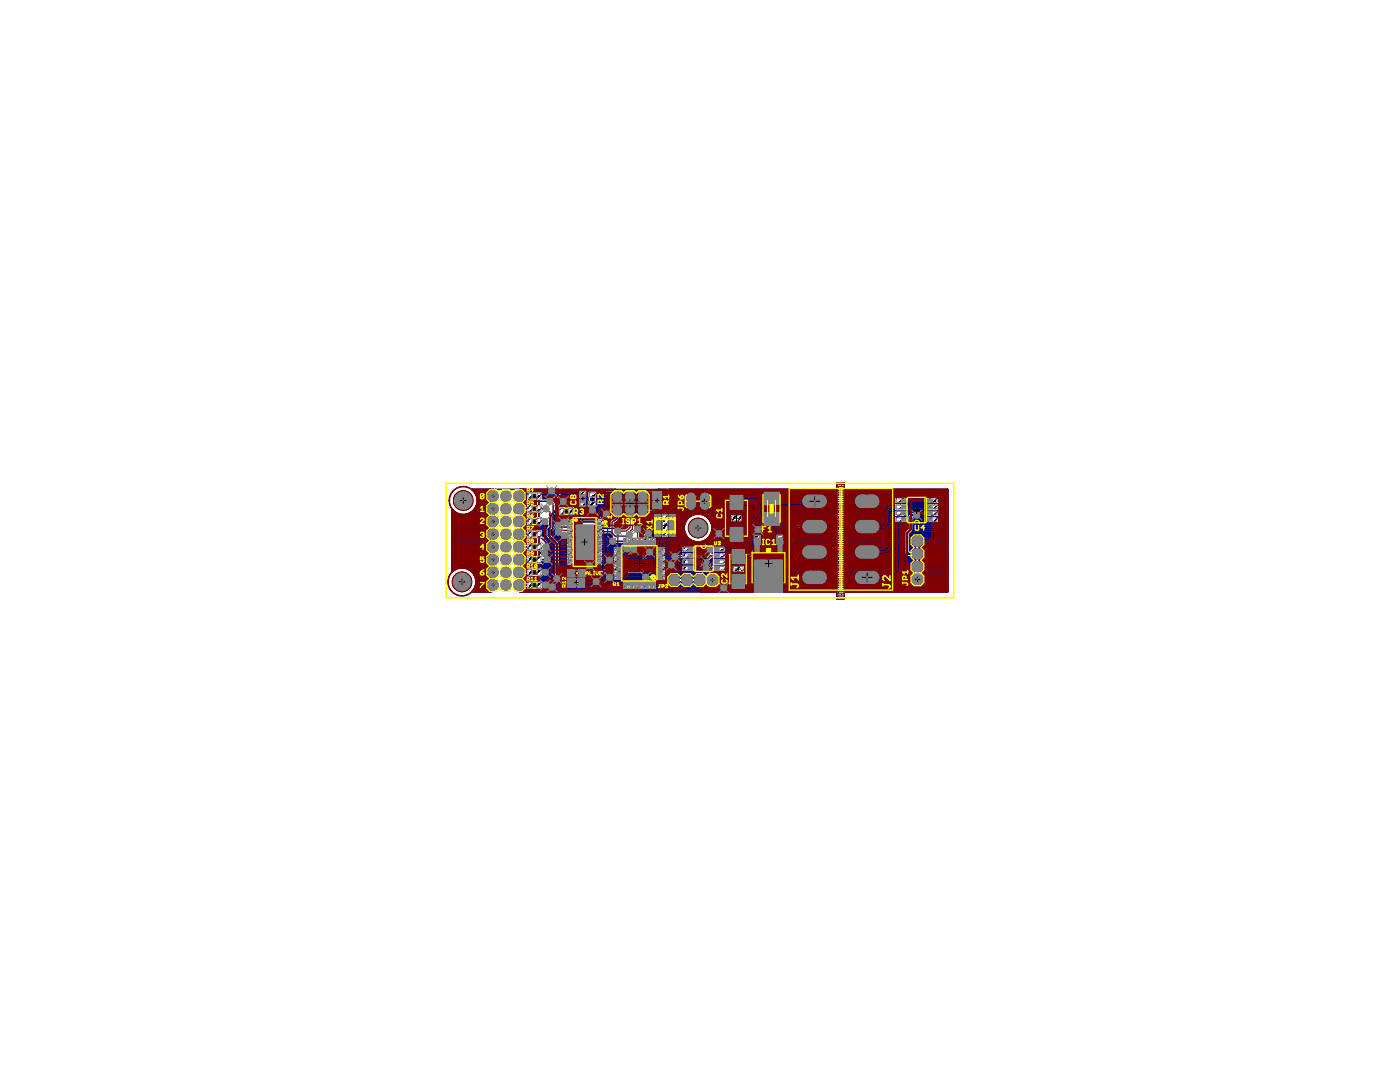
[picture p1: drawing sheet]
<svg xmlns="http://www.w3.org/2000/svg" width="279mm" height="216mm" viewBox="0 0 279 216" stroke-linecap="round" stroke-linejoin="round" font-family="sans-serif">
<g fill="#808080" stroke="#808080" stroke-width=".2">
<circle cx="125.7" cy="101.7" r=".91"/>
<circle cx="125.7" cy="99.2" r=".91"/>
<circle cx="123.2" cy="99.2" r=".91"/>
<circle cx="123.2" cy="101.7" r=".91"/>
<circle cx="128.3" cy="101.7" r=".91"/>
<circle cx="128.3" cy="99.2" r=".91"/>
<circle cx="139.7" cy="115.7" r="1.04"/>
<circle cx="137.1" cy="115.7" r="1.04"/>
<circle cx="134.6" cy="115.7" r="1.04"/>
<circle cx="98.4" cy="99" r="1.04"/>
<circle cx="101" cy="99" r="1.04"/>
<circle cx="103.5" cy="99" r="1.04"/>
<circle cx="98.4" cy="101.5" r="1.04"/>
<circle cx="101" cy="101.5" r="1.04"/>
<circle cx="103.5" cy="101.5" r="1.04"/>
<circle cx="98.4" cy="104.1" r="1.04"/>
<circle cx="101" cy="104.1" r="1.04"/>
<circle cx="103.5" cy="104.1" r="1.04"/>
<circle cx="98.4" cy="109.1" r="1.04"/>
<circle cx="101" cy="109.1" r="1.04"/>
<circle cx="103.5" cy="109.1" r="1.04"/>
<circle cx="98.4" cy="106.6" r="1.04"/>
<circle cx="101" cy="106.6" r="1.04"/>
<circle cx="103.5" cy="106.6" r="1.04"/>
<circle cx="98.4" cy="111.7" r="1.04"/>
<circle cx="101" cy="111.7" r="1.04"/>
<circle cx="103.5" cy="111.7" r="1.04"/>
<circle cx="98.4" cy="114.2" r="1.04"/>
<circle cx="101" cy="114.2" r="1.04"/>
<circle cx="103.5" cy="114.2" r="1.04"/>
<circle cx="98.4" cy="116.7" r="1.04"/>
<circle cx="101" cy="116.7" r="1.04"/>
<circle cx="103.5" cy="116.7" r="1.04"/>
<circle cx="183.1" cy="113.1" r="1.04"/>
<circle cx="183.1" cy="110.5" r="1.04"/>
<circle cx="183.1" cy="108" r="1.04"/>
<circle cx="92.2" cy="116.1" r="1.76"/>
<circle cx="92.5" cy="99.9" r="1.76"/>
<circle cx="139.3" cy="105.4" r="1.76"/>
<circle cx="121" cy="102.6" r=".61"/>
<circle cx="129.6" cy="110.2" r=".61"/>
<circle cx="110.2" cy="117.1" r=".61"/>
<circle cx="110.1" cy="98" r=".61"/>
<circle cx="112.4" cy="100.1" r=".61"/>
<circle cx="134" cy="112.8" r=".61"/>
<circle cx="143.5" cy="106.5" r=".61"/>
<circle cx="151.3" cy="105.7" r=".61"/>
<circle cx="151.7" cy="112.9" r=".61"/>
<circle cx="155" cy="112.9" r=".61"/>
<circle cx="155" cy="115.2" r=".61"/>
<circle cx="151.7" cy="115.2" r=".61"/>
<circle cx="144.4" cy="117.3" r=".61"/>
<circle cx="121.6" cy="111.8" r=".61"/>
<circle cx="121.6" cy="115.2" r=".61"/>
<circle cx="117.7" cy="112.9" r=".61"/>
<circle cx="116.7" cy="109" r=".61"/>
<circle cx="116.7" cy="107.4" r=".61"/>
<circle cx="128.8" cy="115.2" r=".61"/>
<circle cx="134.7" cy="111.1" r=".61"/>
<circle cx="141.7" cy="109.6" r=".61"/>
<circle cx="111.1" cy="115.5" r=".61"/>
<circle cx="122.3" cy="108" r=".61"/>
<circle cx="125.1" cy="109.5" r=".61"/>
<circle cx="111.4" cy="106.2" r=".61"/>
<circle cx="123.3" cy="106" r=".61"/>
<circle cx="112.6" cy="106.8" r=".61"/>
<circle cx="125.6" cy="106.7" r=".61"/>
<circle cx="111.3" cy="104.8" r=".61"/>
<circle cx="127.2" cy="105.6" r=".61"/>
<circle cx="112.5" cy="104.2" r=".61"/>
<circle cx="126.5" cy="109.6" r=".61"/>
<circle cx="118.2" cy="101.8" r=".61"/>
<circle cx="109.7" cy="100" r=".61"/>
<circle cx="108.7" cy="104.1" r=".61"/>
<circle cx="109" cy="101.5" r=".61"/>
<circle cx="109" cy="109.1" r=".61"/>
<circle cx="108.7" cy="110.4" r=".61"/>
<circle cx="109.2" cy="111.7" r=".61"/>
<circle cx="140.9" cy="112.1" r=".61"/>
<circle cx="140.9" cy="113.5" r=".61"/>
<circle cx="108.8" cy="114.2" r=".61"/>
<circle cx="108.8" cy="116.7" r=".61"/>
<circle cx="183" cy="102.8" r=".61"/>
<circle cx="119" cy="116.1" r=".61"/>
<circle cx="129.4" cy="106.5" r=".61"/>
</g>
<g fill="#808080" stroke="#808080" stroke-width=".2">
<path d="M141.2 114.7h2v2.1h-2z"/>
<path d="M160.5 99.2l.8-.4h2.5a1.23 1.23 0 0 1 1.1 1.2 1.23 1.23 0 0 1-1.1 1.2h-2.5a1.25 1.25 0 0 1-.8-2z"/>
<path d="M160.5 104.3l.8-.5h2.5a1.23 1.23 0 0 1 1.1 1.3 1.23 1.23 0 0 1-1.1 1.2h-2.5a1.25 1.25 0 0 1-.8-2z"/>
<path d="M160.5 109.4l.8-.5h2.5a1.23 1.23 0 0 1 1.1 1.3 1.23 1.23 0 0 1-1.1 1.2h-2.5a1.25 1.25 0 0 1-.8-2z"/>
<path d="M160.5 114.4l.8-.4h2.5a1.23 1.23 0 0 1 1.1 1.2 1.23 1.23 0 0 1-1.1 1.2h-2.5a1.25 1.25 0 0 1-.8-2z"/>
<path d="M182.1 114.6h2v2h-2z"/>
<path d="M171 114.4l.8-.4h2.5a1.23 1.23 0 0 1 1.1 1.2 1.23 1.23 0 0 1-1.1 1.2h-2.5a1.25 1.25 0 0 1-.8-2z"/>
<path d="M171 109.4l.8-.5h2.5a1.23 1.23 0 0 1 1.1 1.3 1.23 1.23 0 0 1-1.1 1.2h-2.5a1.25 1.25 0 0 1-.8-2z"/>
<path d="M171 104.3l.8-.5h2.5a1.23 1.23 0 0 1 1.1 1.3 1.23 1.23 0 0 1-1.1 1.2h-2.5a1.25 1.25 0 0 1-.8-2z"/>
<path d="M171 99.2l.8-.4h2.5a1.23 1.23 0 0 1 1.1 1.2 1.23 1.23 0 0 1-1.1 1.2h-2.5a1.25 1.25 0 0 1-.8-2z"/>
<path d="M140 98.7a.88 .88 0 0 1 .9-.3 .88 .88 0 0 1 .7 .7v1.8a.87 .87 0 0 1-.9 .7 .87 .87 0 0 1-.9-.7v-1.8z"/>
<path d="M137.2 98.7a.88 .88 0 0 1 .9-.3 .88 .88 0 0 1 .7 .7v1.8a.87 .87 0 0 1-.9 .7 .87 .87 0 0 1-.9-.7v-1.8z"/>
</g>
<g fill="#000080" stroke="#000080" stroke-width=".2">
<path d="M167 96.4l1.3-.1 .2 .2-.2 .2h-1.2z"/>
<path d="M168.1 96.4l.2-.1 .2 .1v23l-.2 .2-.2-.2z"/>
<path d="M167 119.3l1.3-.1 .2 .2-.2 .2h-1.2z"/>
<path d="M167 96.4l.2-.1 .1 .1v23l-.1 .2-.3-.2z"/>
<path d="M167 119.2l1.3-.1 .2 .2-.2 .2h-1.2z"/>
<path d="M167 118.8l1.3-.1 .2 .2-.2 .2h-1.2z"/>
<path d="M167 118.4l1.3-.1 .2 .3-.2 .1h-1.2z"/>
<path d="M167 118h1.3l.2 .2-.2 .2h-1.2z"/>
<path d="M167 117.7l1.3-.1 .2 .2-.2 .2h-1.2z"/>
<path d="M167 117.3l1.3-.1 .2 .3-.2 .1h-1.2z"/>
<path d="M167 116.9l1.3-.1 .2 .3-.2 .1h-1.2z"/>
<path d="M167 116.5h1.3l.2 .2-.2 .2h-1.2z"/>
<path d="M167 116.2l1.3-.1 .2 .2-.2 .2h-1.2z"/>
<path d="M167 115.8l1.3-.1 .2 .3-.2 .1h-1.2z"/>
<path d="M167 115.4l1.3-.1 .2 .3-.2 .1h-1.2z"/>
<path d="M167 115.1l1.3-.1 .2 .2-.2 .2h-1.2z"/>
<path d="M167 114.7l1.3-.1 .2 .2-.2 .2h-1.2z"/>
<path d="M167 114.3l1.3-.1 .2 .2-.2 .2h-1.2z"/>
<path d="M167 113.9h1.3l.2 .2-.2 .2h-1.2z"/>
<path d="M167 113.6l1.3-.1 .2 .2-.2 .2h-1.2z"/>
<path d="M167 113.2l1.3-.1 .2 .2-.2 .2h-1.2z"/>
<path d="M167 112.8l1.3-.1 .2 .3-.2 .1h-1.2z"/>
<path d="M167 112.4h1.3l.2 .2-.2 .2h-1.2z"/>
<path d="M167 112.1l1.3-.1 .2 .2-.2 .2h-1.2z"/>
<path d="M167 111.7l1.3-.1 .2 .2-.2 .2h-1.2z"/>
<path d="M167 111.3l1.3-.1 .2 .3-.2 .1h-1.2z"/>
<path d="M167 110.9l1.3-.1 .2 .3-.2 .2h-1.2z"/>
<path d="M167 110.6l1.3-.1 .2 .2-.2 .2h-1.2z"/>
<path d="M167 110.2l1.3-.1 .2 .2-.2 .2h-1.2z"/>
<path d="M167 109.8l1.3-.1 .2 .3-.2 .1h-1.2z"/>
<path d="M167 109.5l1.3-.1 .2 .2-.2 .2h-1.2z"/>
<path d="M167 109.1l1.3-.1 .2 .2-.2 .2h-1.2z"/>
<path d="M167 108.7l1.3-.1 .2 .2-.2 .2h-1.2z"/>
<path d="M167 108.3l1.3-.1 .2 .3-.2 .1h-1.2z"/>
<path d="M167 107.9h1.3l.2 .2-.2 .2h-1.2z"/>
<path d="M167 107.6l1.3-.1 .2 .2-.2 .2h-1.2z"/>
<path d="M167 107.2l1.3-.1 .2 .3-.2 .1h-1.2z"/>
<path d="M167 106.8l1.3-.1 .2 .3-.2 .1h-1.2z"/>
<path d="M167 106.4h1.3l.2 .2-.2 .2h-1.2z"/>
<path d="M167 106.1l1.3-.1 .2 .2-.2 .2h-1.2z"/>
<path d="M167 105.7l1.3-.1 .2 .3-.2 .1h-1.2z"/>
<path d="M167 105.3l1.3-.1 .2 .3-.2 .1h-1.2z"/>
<path d="M167 105l1.3-.1 .2 .2-.2 .2h-1.2z"/>
<path d="M167 104.6l1.3-.1 .2 .2-.2 .2h-1.2z"/>
<path d="M167 104.2l1.3-.1 .2 .3-.2 .1h-1.2z"/>
<path d="M167 103.8h1.3l.2 .2-.2 .2h-1.2z"/>
<path d="M167 103.5l1.3-.1 .2 .2-.2 .2h-1.2z"/>
<path d="M167 103.1l1.3-.1 .2 .2-.2 .2h-1.2z"/>
<path d="M167 102.7l1.3-.1 .2 .3-.2 .1h-1.2z"/>
<path d="M167 102.3h1.3l.2 .2-.2 .2h-1.2z"/>
<path d="M167 102l1.3-.1 .2 .2-.2 .2h-1.2z"/>
<path d="M167 101.6l1.3-.1 .2 .2-.2 .2h-1.2z"/>
<path d="M167 101.2l1.3-.1 .2 .3-.2 .1h-1.2z"/>
<path d="M167 100.8h1.3l.2 .2-.2 .2h-1.2z"/>
<path d="M167 100.5l1.3-.1 .2 .2-.2 .2h-1.2z"/>
<path d="M167 100.1l1.3-.1 .2 .2-.2 .2h-1.2z"/>
<path d="M167 99.7l1.3-.1 .2 .3-.2 .1h-1.2z"/>
<path d="M167 99.4l1.3-.1 .2 .2-.2 .2h-1.2z"/>
<path d="M167 99l1.3-.1 .2 .2-.2 .2h-1.2z"/>
<path d="M167 98.6l1.3-.1 .2 .2-.2 .2h-1.2z"/>
<path d="M167 98.2l1.3-.1 .2 .3-.2 .2h-1.2z"/>
<path d="M167 97.9l1.3-.1 .2 .2-.2 .2h-1.2z"/>
<path d="M167 97.5l1.3-.1 .2 .2-.2 .2h-1.2z"/>
<path d="M167 97.1l1.3-.1 .2 .3-.2 .1h-1.2z"/>
<path d="M167 96.7l1.3-.1 .2 .3-.2 .1h-1.2z"/>
</g>
<g fill="#000080" stroke="#000080" stroke-width=".2">
<path d="M92.1 114.2a1.9 1.9 0 0 1 2.1 1.9 1.9 1.9 0 0 1-2.1 1.9v-.1a1.81 1.81 0 0 0 1.8-1.8 1.81 1.81 0 0 0-1.8-1.8z" fill-rule="evenodd"/>
<path d="M90.7 114.9l.9-.7h.6l.1 .1a1.81 1.81 0 0 0-1.8 1.8 1.81 1.81 0 0 0 1.8 1.8v.1a1.9 1.9 0 0 1-1.9-1 1.9 1.9 0 0 1 .3-2.1z" fill-rule="evenodd"/>
<path d="M92.4 98a1.9 1.9 0 0 1 2 1.9 1.9 1.9 0 0 1-2 1.9v-.1a1.81 1.81 0 0 0 1.8-1.8 1.81 1.81 0 0 0-1.8-1.8z" fill-rule="evenodd"/>
<path d="M90.9 98.6a1.66 1.66 0 0 1 1.7-.6v.1a1.81 1.81 0 0 0-1.9 1.8 1.81 1.81 0 0 0 1.9 1.8v.1a1.89 1.89 0 0 1-1.9-1 1.89 1.89 0 0 1 .2-2.2z" fill-rule="evenodd"/>
<path d="M139.2 103.5a1.9 1.9 0 0 1 2.1 1.9 1.9 1.9 0 0 1-2.1 1.9v-.1a1.81 1.81 0 0 0 1.9-1.8 1.81 1.81 0 0 0-1.9-1.9z" fill-rule="evenodd"/>
<path d="M137.8 104.1l.9-.6 .7-.1v.1a1.81 1.81 0 0 0-1.8 1.9 1.81 1.81 0 0 0 1.8 1.8v.1a1.9 1.9 0 0 1-1.8-1.1 1.9 1.9 0 0 1 .2-2.1z" fill-rule="evenodd"/>
</g>
<g fill="none" stroke="#000080" stroke-width=".42">
<path d="M94.6 98h2.9M94.9 98.3h2.3M95.1 98.7h1.9M95.2 99.1h1.8M95.3 99.5a2.87 2.87 0 0 1-1.7 3 2.87 2.87 0 0 1-3.3-.8v12.3a2.87 2.87 0 0 1 4 .1 2.87 2.87 0 0 1 0 4h3.7l-.7-.5-.3-.5M95.3 99.8h2M95.3 99.5h1.8M97 99h1.5v2.5h-1.5a1.31 1.31 0 0 1 .8-1.2 1.37 1.37 0 0 1-.8-1.3zM97.5 97.9l.5-.2h-3.7l.8 1.1 .2 .7M97.5 97.9l-.3 .4-.2 .7h1.4v17.8h-1.4v.3M98.4 99.1h.1M98.4 99.8h.1"/>
<path d="M98.4 99.5h.1M104.4 98h6.8M104.7 98.3h6.1M104.8 99.1h5.6M104.8 98.7h5.6M109.5 99.1l-.5 .3h-4.2a1.31 1.31 0 0 0-1-1.7h7.6l-.9 1-.1 .7-.5-.3M111.6 99.8h10.6M111.6 99.5h10.4M111.8 99.1h10.2M112.1 98.7h10M124.2 99.8h.5M124.3 98.7h.3"/>
<path d="M124.4 99.5h.1M124.4 99.1h.1M126.8 99.8h.4M126.9 98.7h.2M126.9 99.5h.1M127 99.1h.1M127 99.1h2.5M127 99.2h2.5M127 99.3v.2M127 99.5l.2 .3M127.2 99.8a1.27 1.27 0 0 0 2.1 0M127.3 98.3l-.3 .8"/>
<path d="M127.3 98.3h-.7a1.18 1.18 0 0 1-.2 1.9M128.2 99.1h.1M128.2 99.8h.1M128.2 99.5h.1M128.2 98.7h.1M129.4 99.8h3.2M129.5 98.7l-.3-.4h3.4v2.6h-3.4a1.22 1.22 0 0 0-1.9 0 1.22 1.22 0 0 0 .3 1.9 1.22 1.22 0 0 0 1.8-.7h3.8a.89 .89 0 0 0 .6-1.1l.4-.4h2.5a1.18 1.18 0 0 0 1 1.3 1.18 1.18 0 0 0 1.4-.9v-2a1.18 1.18 0 0 0-1.4-.9 1.18 1.18 0 0 0-1 1.3h-2.9l-.1-1.7h33v20.4h-62.9l.5-.2 .4-.6h3.4a.93 .93 0 0 0 1.4 .1 .93 .93 0 0 0 0-1.3 .93 .93 0 0 0-1.4 .1h-3.4l-.4-.6-.4-.1 .4-.2 .4-.5h3.4a.92 .92 0 0 0 1.5-.1 .92 .92 0 0 0-.6-1.4M129.5 98.7v.4M129.5 98.7h3.1M129.5 99.5l-.2 .3M129.5 99.5h3.1M129.5 99.1h3.1"/>
<path d="M129.5 99.1v.4M133.8 99.1h2.9M133.8 98.3h3.4M133.8 98.7h3.1M133.8 98h32.9M138.6 98.3h1.3M138.9 98.7h.7M139.1 99.1h.4M139.1 99.8h.4M139.1 99.5h.4M139.9 98.3l.7-.3v4l-.7-.3M139.9 98.3l-.4 .7v.9h2.4v-.9l-.4-.7"/>
<path d="M140.6 99.1h.1M140.6 98.3h.1M140.6 99.8h.1M140.6 99.5h.1M140.6 98.7h.1M141.5 98.3l-.8-.3v4l.8-.3M141.5 98.3h25.2M141.8 98.7h18.8M141.9 99.1h18.3M141.9 99.8h18M141.9 99.5h18.1M160.6 98.7l.5-.2h2.9a1.55 1.55 0 0 1 1.3 1.5 1.55 1.55 0 0 1-1.3 1.5h-2.9a1.56 1.56 0 0 1-1.2-1.2 1.56 1.56 0 0 1 .7-1.6z"/>
<path d="M164.5 98.7h2.2M164.9 99.1h1.8M165.1 99.5h1.6M165.2 99.8h1.5M168.7 97.7h20.4v20.4h-20.4zM168.7 99.1h1.9M168.7 98.3h20.4M168.7 99.8h20.4M168.7 99.5h1.8M168.7 98.7h2.3M168.7 98h20.4M170.4 99.8a1.56 1.56 0 0 1 1.4-1.4h1.1v3.2a2.46 2.46 0 0 1-1.8-.2l-.5-.6-.2-.6"/>
<path d="M172.9 99.1h.3M172.9 99.5h.3M172.9 98.7h.3M175.1 98.7h14M175.5 99.1h13.6M175.7 99.5h13.4M175.8 99.8a1.61 1.61 0 0 0-1.5-1.4h-1.1v3.2a2.36 2.36 0 0 0 1.8-.2l.7-.8M90.3 106.6h8.2v-2.5h-1.5a1.31 1.31 0 0 0 .8 1.2 1.37 1.37 0 0 0-.8 1.3M90.3 109.2h8.2v2.4h-1.5a1.31 1.31 0 0 1 .8-1.2 1.37 1.37 0 0 1-.8-1.2M90.3 109.9h7M90.3 111.4h6.7M90.3 108.8h6.7"/>
<path d="M90.3 103.9h6.7M90.3 113.3h1.3M90.3 113.7h.4M90.3 110.3h7.4M90.3 112.9h7.5M90.3 112.5h7M90.3 112.2h6.8M90.3 111.8h6.7M90.3 111h6.9M90.3 110.7h7.2M90.3 109.6h6.8M90.3 108.4h6.9"/>
<path d="M90.3 108.1h7.2M90.3 107.7h7.2M90.3 107.3h6.9M90.3 106.9h6.8M90.3 106.2h6.8M90.3 105.8h7M90.3 105.4h7.3M90.3 105.1h7.2M90.3 104.7h6.9M90.3 104.3h6.7M90.3 103.6h6.8M90.3 103.2h7"/>
<path d="M90.3 102.8h7.5M90.3 102.4h.9M90.3 102.1h.3M92.8 113.3h4.6M93.7 113.7h3.4M93.7 102.4h3.7M94.2 114h2.8M94.3 102.1h2.8M94.5 114.4h2.5M94.6 117.8h2.9M94.7 101.7h2.3M94.7 114.8h2.5"/>
<path d="M94.8 117.4h2.4M94.9 115.2h2.5M94.9 117h2.1M94.9 101.3h2.1M95 115.5h2.7M95 116.6h2M95.1 116.3h2M95.1 115.9h2.2M95.1 100.9h2.1M95.2 100.6h2.2M95.3 100.2h2.4M97 111.7h1.5v2.5h-1.5a1.31 1.31 0 0 1 .8-1.3 1.37 1.37 0 0 1-.8-1.2z"/>
<path d="M97.1 102.1l-.1-.5h1.5v2.4l-1.5-.1M97.1 102.1l.2 .3 .5 .4-.5 .4M97.2 107.3l-.2-.6h1.5v2.4h-1.5v-.3M97.2 107.3l.6 .6-.6 .5M97.2 108.4l-.2 .4M97.3 103.2l-.3 .7M97.7 115.5h.1a1.31 1.31 0 0 1-.8-1.2h1.5v2.4l-1.5-.1M97.7 115.5l-.5 .5-.2 .6M98.4 115.5h.1M98.4 109.9h.1M98.4 100.2h.1M98.4 111.4h.1"/>
<path d="M98.4 108.8h.1M98.4 114.4h.1M98.4 103.9h.1M98.4 100.9h.1M98.4 113.3h.1M98.4 113.7h.1M98.4 110.3h.1M98.4 116.6h.1M98.4 116.3h.1M98.4 115.9h.1M98.4 115.2h.1M98.4 114.8h.1"/>
<path d="M98.4 114h.1M98.4 112.9h.1M98.4 112.5h.1M98.4 112.2h.1M98.4 111.8h.1M98.4 111h.1M98.4 110.7h.1M98.4 109.6h.1M98.4 108.4h.1M98.4 108.1h.1M98.4 107.7h.1M98.4 107.3h.1"/>
<path d="M98.4 106.9h.1M98.4 106.2h.1M98.4 105.8h.1M98.4 105.4h.1M98.4 105.1h.1M98.4 104.7h.1M98.4 104.3h.1M98.4 103.6h.1M98.4 103.2h.1M98.4 102.8h.1M98.4 102.4h.1M98.4 102.1h.1"/>
<path d="M98.4 101.7h.1M98.4 101.3h.1M98.4 100.6h.1M104 112.9h6.5M104.1 115.5h6.1M104.2 105.4h4.7M104.4 117.8h62.3M104.4 105.1h4.7M104.4 115.2h5.9M104.5 113.3h6M104.5 112.5h4.4M104.6 115.9h3.9"/>
<path d="M104.6 105.8h4.3M104.6 105.8l-.7-.5 .4-.1 .4-.6h3.3a.94 .94 0 0 0 1.2 .2l-.3 .7v1.5l1.6 1.8v6M104.6 105.8l.1 .2h2.8l2 2v.4a.91 .91 0 0 1 0 1.5M104.7 117.4h3.5M104.7 104.7h3.4M104.7 114.8h3.4M107.7 106.2h1.2M108.1 106.6h.8M108.4 106.9h.5M108.8 107.3h.3M109.2 107.7h.2M109.2 115.9h1.1"/>
<path d="M109.5 117.4h57.2M109.5 109.9h1M109.5 109.9l.1 .3-.1 .6a.9 .9 0 0 1 .5 1.4M109.5 112.5h1M109.5 108.1h.3M109.5 114.8h1M109.6 108.4h.6M109.6 113.7h.9M109.6 110.7h.9M109.6 110.3h.9M109.6 116.3h1.1M109.7 117h24.5"/>
<path d="M109.7 114.4h.8M109.7 116.6h8.6M109.7 114h.8M109.7 109.6h.8M109.8 108.8h.7M109.9 109.2h.6M109.9 111h.6M110 112.2a.91 .91 0 0 1-1.5 0h-3.8l-.4 .6-.4 .1 .4 .2 .4 .5h3.4l.5-.3M110 112.2h.5M110.1 106.6h.5M110.1 105.8a.72 .72 0 0 0 .3-.8l.4 .5a.88 .88 0 0 0 .1 1.4M110.1 106.6l1.6 1.8v6.4"/>
<path d="M110.1 105.8v.8M110.1 106.2h.4M110.1 111.4h.4M110.1 105.8h.5M110.1 111.8h.4M110.4 106.9h.5M110.4 105.4h.3M110.4 103.2v1.4a.92 .92 0 0 1 1.2-.7 .92 .92 0 0 1 .8-.6 .92 .92 0 0 1 .9 .4h5.6l.1-.2-.7-.8a.93 .93 0 0 1-1-1 .93 .93 0 0 1 1-.8 .93 .93 0 0 1 .8 1.1l.9 1h6.4l.9 .9h9.5M110.4 103.9h.6M110.4 105.1h.1M110.4 104.3h.2M110.4 103.6h1.4"/>
<path d="M110.4 103.2h8.3M110.5 114.8a.92 .92 0 0 0 0 1.3 .92 .92 0 0 0 1.3 0 .92 .92 0 0 0-.1-1.3M110.8 107.3h1M110.8 102.8h7.6M110.9 106.9l.4 .2 .4-.1a.92 .92 0 0 0 .9 .8 .92 .92 0 0 0 .9-.8M111.2 107.7h1.1M111.2 102.4h6.4M111.5 116.3h6.6M111.5 108.1h9.9M111.5 102.1h5.9M111.6 100.2h10.9M111.6 100.9h6.3"/>
<path d="M111.6 101.7h5.7M111.6 101.3h5.8M111.6 100.6h11.1M111.7 109.2h12.5M111.7 109.9h12.6M111.7 111.4h16.3M111.7 108.8h10.2M111.7 113.7h8.5M111.7 110.3h12.9M111.7 114.8h6.8M111.7 114h8.1M111.7 112.9h16.3"/>
<path d="M111.7 112.5h16.3M111.7 112.2h16.3M111.7 111.8h16.3M111.7 111h16.3M111.7 110.7h16.3M111.7 109.6h12.5M111.7 108.4h9.8M111.9 115.9h6.2M112 115.2h6.4M112 115.5h6.2M113 107.7h8.4M113.2 103.6h5.8"/>
<path d="M113.4 107.3h8.3M113.5 107h1.6l.4-.4h6.2l.5 .5a.93 .93 0 0 0-.7 1.4 .93 .93 0 0 0 1.5 0h1.4v.4a.91 .91 0 0 0 0 1.3 .91 .91 0 0 0 1.3 0 .91 .91 0 0 0 1.4 .1h.9v2.8l-.1 .2h-16.2M113.5 107h.1M115.2 106.9h6.8M118.2 115.5a.92 .92 0 0 0 .7 1.5 .92 .92 0 0 0 .9-1.3l1.3-1.2h7.1a.91 .91 0 0 0 0 1.3 .91 .91 0 0 0 1.3 0h3.7a1.35 1.35 0 0 0 1.2 1.3 1.35 1.35 0 0 0 1.4-.9 1.34 1.34 0 0 0 1.3 .9 1.34 1.34 0 0 0 1.3-.9 1.35 1.35 0 0 0 1.1 .9 1.35 1.35 0 0 0 1.3-.6M118.6 100.9h3.6M119 114.4a.82 .82 0 0 0-.6 1l-.2 .1M119 101.3h3M119.1 101.7h2.9M119.2 102.1h2.8M119.5 102.4h2.7M119.7 116.6h13.9"/>
<path d="M119.8 102.8h2.9M119.9 116.3h13.4M119.9 115.9h8.4M120 115.5h8M120.4 115.2h7.5M120.7 113.3l-1.3 1.1h-7.7M120.8 114.8h7.2M122.5 100.2a1.2 1.2 0 0 1-.2-1.9h-9.8l-.9 1-.1 2.8-1.1 1.1M122.5 100.2l.5 .2 .9-.2M122.7 108.8h1.7M123.7 100.6h1.6M123.7 102.8h1.5"/>
<path d="M123.9 100.2a1.2 1.2 0 0 0 .2-1.9h.7a1.21 1.21 0 0 0 .3 1.9M123.9 100.2h1.2M124.2 100.9h.6M124.2 102.4h.6M124.4 102.1h.2M124.4 101.3h.2M124.4 101.7h.1M125.1 100.2l.4 .2 .9-.2M125.6 110.3h.3M126.2 100.6h1.6M126.2 102.8h1.6M126.4 100.2h1.1"/>
<path d="M126.6 103.2h10.8M126.7 100.9h.6M126.7 102.4h.6M126.9 102.1h.2M126.9 101.3h.2M127 101.7h.1M127 103.6h10.1M128.1 103.9l.7 .7v1.2M128.2 100.4v-2.1l.1 2.1M128.2 100.2h.1M128.3 101.7l.2-.2h4.6l.1-.1v-3.4l-.3-.3h-20.7l-1.2 1.3v2.8l-1.1 1.1v2.3l-.4 .4v1.2l1.6 1.7v7M128.5 104.3h8.1"/>
<path d="M128.7 100.6h3.9M128.8 102.8h9.2M128.8 105.8a.92 .92 0 0 1 1.5 .3 .92 .92 0 0 1-.8 1.3v2.4l-.3 .4v3.3l-.6 .8a.86 .86 0 0 1 1 .5h4.1l.6-.4M128.8 105.8h.1M128.8 105.4h7.7M128.8 105.1h7.7M128.8 104.7h7.7M128.8 114h11.4M129 100.2h3.6M129.2 113.7h10.8M129.2 111.4h4.7M129.2 113.3h10.8"/>
<path d="M129.2 110.3h5M129.2 112.9h11M129.2 112.5h10.9M129.2 112.2h10.8M129.2 111.8h5M129.2 111h4.6M129.2 110.7h4.7M129.3 102.4h37.4M129.3 114.4h11.8l-.3 .2v.4M129.4 109.9h11.4M129.4 106.5l-.6 .6v2.6l-.2 .2v3.5l-.5 .5h-7.3l-1.1 1.1h-.6l-.1 .2v.9M129.4 115.9h3.8"/>
<path d="M129.5 109.2h11.4M129.5 108.8h11.7M129.5 109.6h11.3M129.5 108.4h21.1M129.5 108.1h8.8M129.5 107.7h8.1M129.8 107.3h7.4M130 105.8h6.5M130.2 106.9h6.7M130.3 106.2h6.3M130.3 106.6h6.4M133.3 102.1h33.4"/>
<path d="M133.7 101.7h3.5M133.8 101.3h3.1M133.9 100.9h2.8M134.2 111.8a.9 .9 0 0 0 1.2-.2h4.7l-.1 .6 .1 .4M134.2 110.3l.3-.1 .7 .1M134.2 110.3a.92 .92 0 0 0 0 1.5M134.9 114.4l.4 .2 .5 .7 .6-.7 .4-.2M135 117h1.7M135.2 110.3h5.5M135.3 111.8h4.7M135.5 114.8h.7M135.6 116.6h.5"/>
<path d="M135.8 115.2h.1M135.8 116.3h.1M137.4 114.4l.5 .2 .5 .7 .5-.7 .5-.2M137.5 117h1.8M137.9 100h-3.9l-.8 .8M138.1 114.8h.6M138.1 116.6h.6M138.3 115.2h.2M138.3 116.3h.1M138.6 101.7h1.3M138.9 101.3h.7M139.1 100.2h.4"/>
<path d="M139.1 100.9h.4M139.1 100.6h.4M139.9 101.7l-.4-.7v-.9h2.4v.9l-.4 .7M139.9 114.4l.5 .2 .4 .4M140 113.3v.4M140 113.7l.1 .3 .6 .4M140.1 117h.8M140.1 112.6l.3 .2-.4 .5M140.3 108.1h10.6M140.6 114.8h.2M140.6 100.2h.1M140.6 100.9h.1"/>
<path d="M140.6 101.7h.1M140.6 101.3h.1M140.6 100.6h.1M140.7 116.6h.1M140.7 102.8h26M140.8 116.5h.1M140.8 116.5l.2 .6M141 117.1h1.1v-1.3h1.5v.9l-.2 .4M141 107.7h16.9M141.2 103.2h25.5M141.4 107.3h16.5M141.5 101.7h25.2"/>
<path d="M141.6 103.6h19.5M141.6 112.9h.3M141.7 114h18.7M141.7 112.5h.5M141.7 106.9h16.2M141.8 101.3h18.8M141.8 112.2h8M141.8 103.9h18.6M141.9 111.8h8.2M141.9 100.2h18M141.9 100.9h18.3M141.9 100.6h18.1"/>
<path d="M141.9 106.6h16M142 104.3h18.1M142.1 106.2h15.8M142.1 104.7h16.7M142.1 115.5h.1M142.1 114.4h.1M142.1 117h.1M142.1 116.6h.1M142.1 116.3h.1M142.1 115.9h.1M142.1 115.2h.1M142.1 114.8h.1"/>
<path d="M142.2 108.8h8.2M142.2 105.8h15.7M142.2 105.4h15.9M142.2 105.1h16.2M142.2 111.4h8.1M142.2 111.4l-.4 .4-.1 .8M142.3 110.3h7.1M142.5 109.2h7.9M142.5 109.9h7.3M142.6 109.6h7.6M142.6 113.7h18.6M143.3 114.4l-1.1-.1v2.8h1.2"/>
<path d="M143.4 114.4h16.7M143.4 117h23.3M143.6 115.5h16.3M143.6 116.6h17.2M143.6 116.3h16.7M143.6 115.9h16.4M143.6 115.2h18.8M143.6 114.8h16.3M150.2 113.4h.1M150.2 111h8.2M150.3 113.3h16.4M150.5 110.7h8"/>
<path d="M150.6 112.9h16.1M150.9 112.5h15.8M150.9 110.3h7.7M151.3 109.9h7.7M151.5 109.2h8.8M151.5 109.6h8.5M158.6 108.4h8.1M158.8 112.2h7.9M159 106.6h2M159 108.1v-2.1l.4-.4h.6l.6 .8 .5 .2h2.9a1.56 1.56 0 0 0 1.3-1.5 1.56 1.56 0 0 0-1.3-1.6h-2.9l-.5 .3-.6 .7h-1l-1.1 1.1-.1 2.1h-6.5l-.9 .9v.7l-1 1h-7.2a.92 .92 0 0 0 .2-1.2 .92 .92 0 0 0-1.2-.3 .92 .92 0 0 0-.3 1.3l-.5 .4h-5l-.2-.2M159 108.1l-.7 .7M159 108.1h7.7"/>
<path d="M159 107.7h7.7M159 107.3h7.7M159 106.9h7.7M159 106.2h1.4M159 110l.3-.4h.7l.6-.7 .5-.3h2.9a1.55 1.55 0 0 1 1.3 1.6 1.55 1.55 0 0 1-1.3 1.5h-2.9l-.5-.3-.6-.7h-.3l-.1 .2v.5l-.9 .8h-7.6l-.9 1.2h-7.3l-.6 .6h-.6l-.5 .3h.9v1.4h1.5v-1l-.3-.3M159 110l-.5 .4v.5l-.3 .3h-7.6l-.9 1.2h-7.3l-.6 .6-.3-.2 .2-.2M159 110h.1M159.2 111.8h7.5M159.2 105.8h.9M159.5 111.4h1M159.6 111h.6M160.1 114.4l.5-.5 .7-.3 2.8 .1 .6 .3 .4 .4"/>
<path d="M160.1 114.4l-.2 .6h5.4l-.2-.6M160.7 108.8h-9l-.2 .2v.7l-1.7 1.7M162.4 113.6v3.2a2.57 2.57 0 0 1-1.8-.2l-.4-.4-.3-.8h5.4a1.56 1.56 0 0 1-1.5 1.4h-1v-3.2M162.4 115.5h.4M162.4 114.4h.4M162.4 116.6h.4M162.4 116.3h.4M162.4 115.9h.4M162.4 114.8h.4M162.4 114h.4M162.8 115.2h3.9M164 113.7h2.7"/>
<path d="M164 103.6h2.7M164.1 106.6h2.6M164.4 116.6h2.3M164.4 108.8h2.3M164.5 101.3h2.2M164.6 111.4h2.1M164.7 103.9h2M164.7 106.2h2M164.8 114h1.9M164.9 116.3h1.8M164.9 109.2h1.8M164.9 100.9h1.8"/>
<path d="M165 111h1.7M165 104.3h1.7M165.1 114.4h1.6M165.1 105.8h1.6M165.1 109.6h1.6M165.1 115.9h1.6M165.1 100.6h1.6M165.1 110.7h1.6M165.2 104.7h1.5M165.2 105.4h1.5M165.2 109.9h1.5M165.2 100.2h1.5"/>
<path d="M165.2 110.3h1.5M165.2 114.8h1.5M165.2 105.1h1.5M165.2 115.5h1.5M168.7 106.6h2.8M168.7 109.2h2.1M168.7 115.5h1.7M168.7 109.9h1.7M168.7 100.2h20.4M168.7 111.4h2.3M168.7 108.8h2.5M168.7 114.4h1.9"/>
<path d="M168.7 103.9h2.2M168.7 100.9h2M168.7 113.3h13M168.7 113.7h13.2M168.7 110.3h1.7M168.7 117.8h20.4M168.7 117.4h20.4M168.7 117h20.4M168.7 116.6h2.7M168.7 116.3h2.1M168.7 115.9h1.9M168.7 115.2h1.7"/>
<path d="M168.7 114.8h1.8M168.7 114h2.3M168.7 112.9h13M168.7 112.5h13.1M168.7 112.2h13.4M168.7 111.8h13.9M168.7 111h2M168.7 110.7h1.8M168.7 109.6h1.8M168.7 108.4h11.7M168.7 108.1h11.7M168.7 107.7h11.7"/>
<path d="M168.7 107.3h11.7M168.7 106.9h11.7M168.7 106.2h2.2M168.7 105.8h1.9M168.7 105.4h1.7M168.7 105.1h1.7M168.7 104.7h1.7M168.7 104.3h1.9M168.7 103.6h2.9M168.7 103.2h12.4M168.7 102.8h12.4M168.7 102.4h12.7"/>
<path d="M168.7 102.1h13.7M168.7 101.7h20.4M168.7 101.3h2.4M168.7 100.6h1.8M170.4 115.5l.2 .6 .5 .4 .5 .3h2.9l.5-.3 .5-.4 .2-.6M170.4 115.5a1.55 1.55 0 0 1 1.2-1.8h2.9a1.55 1.55 0 0 1 1.2 1.8M170.6 104.2l.5-.4 .5-.3h2.9a1.56 1.56 0 0 1 1.3 1.6 1.56 1.56 0 0 1-1.3 1.5h-2.9a1.58 1.58 0 0 1-1-2.4zM170.6 109.3l.5-.4 .5-.3h2.9a1.55 1.55 0 0 1 1.3 1.6 1.55 1.55 0 0 1-1.3 1.5h-2.9a1.55 1.55 0 0 1-1-2.4zM172.9 100.9h.3M172.9 101.3h.3M172.9 100.6h.3M174.5 103.6h6.6"/>
<path d="M174.6 106.6h5.8M174.7 116.6h7M174.9 108.8h5.5M175.1 111.4h7M175.1 101.3h14M175.2 114h7M175.2 103.9h5.9M175.2 106.2h5.3M175.3 116.3h6.4M175.4 109.2h5M175.5 100.9h13.6M175.5 111h5.5"/>
<path d="M175.5 114.4h6.3M175.5 105.8h5.2M175.5 104.3h5.6M175.6 115.9h6.1M175.6 109.6h4.8M175.6 110.7h5M175.7 114.8h6M175.7 100.6h13.4M175.7 105.4h5.4M175.7 104.7h5.4M175.7 115.5h7.3v1.5l-1.1-.1-.2-.3v-.9h2.8v.9l-.2 .3-.2 .1h-1v-1.5h6M175.7 109.9h4.7"/>
<path d="M175.7 110.3h4.7M175.7 115.2h6M175.7 105.1h5.4M175.8 100.2l-.1 .4M180.7 105.8l-.3 .4v4.2l.6 .6M181 111l.9 .1 .4 .6 .3 .1M181.7 109.2h.7M181.7 108.8h.3M181.7 109.6h.5M181.7 108.4h.1M181.7 108.1h.1M181.7 107.7h.1"/>
<path d="M181.7 107.3h.2M181.7 106.9h.5M181.7 106.6h7.4M181.7 113.3l.2 .5 .4 .4M181.8 114.4l-.1 1.1M182.1 106.2h7M182.3 105.8l-.6 .8v3.3h.2l.4-.5 .3-.1a1.35 1.35 0 0 1-.6-2.1 1.35 1.35 0 0 1 2.2 0 1.35 1.35 0 0 1-.7 2.1 1.33 1.33 0 0 1 1 1.2 1.33 1.33 0 0 1-1 1.3M182.3 103.9h6.8M182.3 105.8h6.8M182.3 105.4h6.8M182.3 105.1h6.8M182.3 104.7h6.8"/>
<path d="M182.3 104.3h6.8M182.3 103.6h.2M182.3 114.2l-.5 .2M182.3 114.2h.1M182.5 103.6l-.2-.2v2.4M182.5 103.6l.3 .1 .7-.1M182.6 111.8a1.32 1.32 0 0 0-.9 1.5M183 102.8h-1.1l-.2 .3v2.6l-.6 .6v4l.2 .2h1.8M183 116.6h.1M183 116.3h.1M183 115.9h.1M183.5 103.6a.92 .92 0 0 0 .2-1.4 .92 .92 0 0 0-1.4 0 1.02 1.02 0 0 0-1.2 .7v2.6l-.4 .3"/>
<path d="M183.5 103.6h5.6M183.5 111.8a1.32 1.32 0 0 1 .9 1.5M183.5 111.8h5.6M183.5 102.1h5.6M183.7 109.2h5.4M183.8 103.2h5.3M183.8 102.4h5.3M183.9 114.2l.5 .2M183.9 114.2h.1M183.9 102.8h5.2M183.9 106.9h5.2M184 114h5.1"/>
<path d="M184 109.6h5.1M184.1 111.4h5M184.1 112.2h5M184.2 108.8h4.9M184.3 107.3h4.8M184.3 109.9h4.8M184.3 113.7h4.8M184.3 112.5h4.8M184.3 111h4.8M184.4 108.4h4.7M184.4 114.4l.1 1.1M184.4 114.4h4.7"/>
<path d="M184.4 107.7h4.7M184.4 113.3l-.2 .5-.3 .4M184.4 113.3h4.7M184.4 110.3h4.7M184.4 112.9h4.7M184.4 110.7h4.7M184.4 108.1h4.7M184.5 116.6h4.6M184.5 116.3h4.6M184.5 115.9h4.6M184.5 115.2h4.6M184.5 114.8h4.6"/>
<circle cx="123.2" cy="101.7" r="1.24"/>
<circle cx="125.7" cy="101.7" r="1.24"/>
<circle cx="139.3" cy="105.4" r="2.89"/>
</g>
<path d="M111.3 104.8l.5 .4h2.5l.4-.4h11.8l.7 .8M112.5 104.2h6.6l.6-.7h6.5l.9 .9h.8l.3 .4v4.7l-.2 .3h-1.4l-.1-.2M122.3 108h2.4l.2 .2v1.2l.2 .1M123.3 106l-.5-.5h-7.8l-.3 .3h-2.6l-.7 .4M125.6 106.7l-.3 .3h-2.5l-.9-.9h-6.6l-.4 .4h-1.9l-.4 .3M128.8 115.2l.1 .1h5.2l.5 .4M141.7 109.6l-.1 .5-1 1h-5.9M162.6 105.1h-3.4l-.8 .7v2.1l-.4 .4h-6.5l-.5 .5v.7l-1.4 1.4h-7.6l-1.1 1.2M162.6 110.2h-3.1l-.5 .5v.4l-.5 .6h-7.7l-.9 1.2h-7.3l-.6 .6h-1.1" fill="none" stroke="#000080" stroke-width=".25"/>
<path d="M103.5 99l1 1h5.2M103.5 104.1h5.2M103.5 101.5h5.5M103.5 106.6h3.8l1.7 1.6v.9M103.5 109.1h3.2l1.2 1.3h.8M103.5 111.7h5.7M103.5 114.2h5.3M103.5 116.7h5.3M118.2 101.8l1.5 1.7" fill="none" stroke="#000080" stroke-width=".32"/>
<circle cx="125.7" cy="101.7" r=".8" fill="#008000" stroke="#008000" stroke-width=".2"/>
<circle cx="125.7" cy="101.7" r=".44" fill="#fff" stroke="#000" stroke-width=".2"/>
<circle cx="125.7" cy="99.2" r=".8" fill="#008000" stroke="#008000" stroke-width=".2"/>
<circle cx="125.7" cy="99.2" r=".44" fill="#fff" stroke="#000" stroke-width=".2"/>
<circle cx="123.2" cy="99.2" r=".8" fill="#008000" stroke="#008000" stroke-width=".2"/>
<circle cx="123.2" cy="99.2" r=".44" fill="#fff" stroke="#000" stroke-width=".2"/>
<circle cx="123.2" cy="101.7" r=".8" fill="#008000" stroke="#008000" stroke-width=".2"/>
<circle cx="123.2" cy="101.7" r=".44" fill="#fff" stroke="#000" stroke-width=".2"/>
<circle cx="128.3" cy="101.7" r=".8" fill="#008000" stroke="#008000" stroke-width=".2"/>
<circle cx="128.3" cy="101.7" r=".44" fill="#fff" stroke="#000" stroke-width=".2"/>
<circle cx="128.3" cy="99.2" r=".8" fill="#008000" stroke="#008000" stroke-width=".2"/>
<circle cx="128.3" cy="99.2" r=".44" fill="#fff" stroke="#000" stroke-width=".2"/>
<path d="M141.3 114.8h1.8v1.9h-1.8z" fill="#008000" stroke="#008000" stroke-width=".2"/>
<circle cx="142.2" cy="115.7" r=".51" fill="#fff" stroke="#000" stroke-width=".2"/>
<circle cx="139.7" cy="115.7" r=".93" fill="#008000" stroke="#008000" stroke-width=".2"/>
<circle cx="139.7" cy="115.7" r=".51" fill="#fff" stroke="#000" stroke-width=".2"/>
<circle cx="137.1" cy="115.7" r=".93" fill="#008000" stroke="#008000" stroke-width=".2"/>
<circle cx="137.1" cy="115.7" r=".51" fill="#fff" stroke="#000" stroke-width=".2"/>
<circle cx="134.6" cy="115.7" r=".93" fill="#008000" stroke="#008000" stroke-width=".2"/>
<circle cx="134.6" cy="115.7" r=".51" fill="#fff" stroke="#000" stroke-width=".2"/>
<circle cx="98.4" cy="99" r=".93" fill="#008000" stroke="#008000" stroke-width=".2"/>
<circle cx="98.4" cy="99" r=".51" fill="#fff" stroke="#000" stroke-width=".2"/>
<circle cx="101" cy="99" r=".93" fill="#008000" stroke="#008000" stroke-width=".2"/>
<circle cx="101" cy="99" r=".51" fill="#fff" stroke="#000" stroke-width=".2"/>
<circle cx="103.5" cy="99" r=".93" fill="#008000" stroke="#008000" stroke-width=".2"/>
<circle cx="103.5" cy="99" r=".51" fill="#fff" stroke="#000" stroke-width=".2"/>
<circle cx="98.4" cy="101.5" r=".93" fill="#008000" stroke="#008000" stroke-width=".2"/>
<circle cx="98.4" cy="101.5" r=".51" fill="#fff" stroke="#000" stroke-width=".2"/>
<circle cx="101" cy="101.5" r=".93" fill="#008000" stroke="#008000" stroke-width=".2"/>
<circle cx="101" cy="101.5" r=".51" fill="#fff" stroke="#000" stroke-width=".2"/>
<circle cx="103.5" cy="101.5" r=".93" fill="#008000" stroke="#008000" stroke-width=".2"/>
<circle cx="103.5" cy="101.5" r=".51" fill="#fff" stroke="#000" stroke-width=".2"/>
<circle cx="98.4" cy="104.1" r=".93" fill="#008000" stroke="#008000" stroke-width=".2"/>
<circle cx="98.4" cy="104.1" r=".51" fill="#fff" stroke="#000" stroke-width=".2"/>
<circle cx="101" cy="104.1" r=".93" fill="#008000" stroke="#008000" stroke-width=".2"/>
<circle cx="101" cy="104.1" r=".51" fill="#fff" stroke="#000" stroke-width=".2"/>
<circle cx="103.5" cy="104.1" r=".93" fill="#008000" stroke="#008000" stroke-width=".2"/>
<circle cx="103.5" cy="104.1" r=".51" fill="#fff" stroke="#000" stroke-width=".2"/>
<circle cx="98.4" cy="109.1" r=".93" fill="#008000" stroke="#008000" stroke-width=".2"/>
<circle cx="98.4" cy="109.1" r=".51" fill="#fff" stroke="#000" stroke-width=".2"/>
<circle cx="101" cy="109.1" r=".93" fill="#008000" stroke="#008000" stroke-width=".2"/>
<circle cx="101" cy="109.1" r=".51" fill="#fff" stroke="#000" stroke-width=".2"/>
<circle cx="103.5" cy="109.1" r=".93" fill="#008000" stroke="#008000" stroke-width=".2"/>
<circle cx="103.5" cy="109.1" r=".51" fill="#fff" stroke="#000" stroke-width=".2"/>
<circle cx="98.4" cy="106.6" r=".93" fill="#008000" stroke="#008000" stroke-width=".2"/>
<circle cx="98.4" cy="106.6" r=".51" fill="#fff" stroke="#000" stroke-width=".2"/>
<circle cx="101" cy="106.6" r=".93" fill="#008000" stroke="#008000" stroke-width=".2"/>
<circle cx="101" cy="106.6" r=".51" fill="#fff" stroke="#000" stroke-width=".2"/>
<circle cx="103.5" cy="106.6" r=".93" fill="#008000" stroke="#008000" stroke-width=".2"/>
<circle cx="103.5" cy="106.6" r=".51" fill="#fff" stroke="#000" stroke-width=".2"/>
<circle cx="98.4" cy="111.7" r=".93" fill="#008000" stroke="#008000" stroke-width=".2"/>
<circle cx="98.4" cy="111.7" r=".51" fill="#fff" stroke="#000" stroke-width=".2"/>
<circle cx="101" cy="111.7" r=".93" fill="#008000" stroke="#008000" stroke-width=".2"/>
<circle cx="101" cy="111.7" r=".51" fill="#fff" stroke="#000" stroke-width=".2"/>
<circle cx="103.5" cy="111.7" r=".93" fill="#008000" stroke="#008000" stroke-width=".2"/>
<circle cx="103.5" cy="111.7" r=".51" fill="#fff" stroke="#000" stroke-width=".2"/>
<path d="M161.4 100h2.3" fill="none" stroke="#008000" stroke-width="2.3"/>
<circle cx="162.6" cy="100" r=".74" fill="#fff" stroke="#000" stroke-width=".2"/>
<path d="M161.4 105.1h2.3" fill="none" stroke="#008000" stroke-width="2.3"/>
<circle cx="162.6" cy="105.1" r=".74" fill="#fff" stroke="#000" stroke-width=".2"/>
<path d="M161.4 110.2h2.3" fill="none" stroke="#008000" stroke-width="2.3"/>
<circle cx="162.6" cy="110.2" r=".74" fill="#fff" stroke="#000" stroke-width=".2"/>
<path d="M161.4 115.2h2.3" fill="none" stroke="#008000" stroke-width="2.3"/>
<circle cx="162.6" cy="115.2" r=".74" fill="#fff" stroke="#000" stroke-width=".2"/>
<circle cx="98.4" cy="114.2" r=".93" fill="#008000" stroke="#008000" stroke-width=".2"/>
<circle cx="98.4" cy="114.2" r=".51" fill="#fff" stroke="#000" stroke-width=".2"/>
<circle cx="101" cy="114.2" r=".93" fill="#008000" stroke="#008000" stroke-width=".2"/>
<circle cx="101" cy="114.2" r=".51" fill="#fff" stroke="#000" stroke-width=".2"/>
<circle cx="103.5" cy="114.2" r=".93" fill="#008000" stroke="#008000" stroke-width=".2"/>
<circle cx="103.5" cy="114.2" r=".51" fill="#fff" stroke="#000" stroke-width=".2"/>
<circle cx="98.4" cy="116.7" r=".93" fill="#008000" stroke="#008000" stroke-width=".2"/>
<circle cx="98.4" cy="116.7" r=".51" fill="#fff" stroke="#000" stroke-width=".2"/>
<circle cx="101" cy="116.7" r=".93" fill="#008000" stroke="#008000" stroke-width=".2"/>
<circle cx="101" cy="116.7" r=".51" fill="#fff" stroke="#000" stroke-width=".2"/>
<circle cx="103.5" cy="116.7" r=".93" fill="#008000" stroke="#008000" stroke-width=".2"/>
<circle cx="103.5" cy="116.7" r=".51" fill="#fff" stroke="#000" stroke-width=".2"/>
<path d="M182.2 114.7h1.8v1.8h-1.8z" fill="#008000" stroke="#008000" stroke-width=".2"/>
<circle cx="183.1" cy="115.6" r=".51" fill="#fff" stroke="#000" stroke-width=".2"/>
<circle cx="183.1" cy="113.1" r=".93" fill="#008000" stroke="#008000" stroke-width=".2"/>
<circle cx="183.1" cy="113.1" r=".51" fill="#fff" stroke="#000" stroke-width=".2"/>
<circle cx="183.1" cy="110.5" r=".93" fill="#008000" stroke="#008000" stroke-width=".2"/>
<circle cx="183.1" cy="110.5" r=".51" fill="#fff" stroke="#000" stroke-width=".2"/>
<circle cx="183.1" cy="108" r=".93" fill="#008000" stroke="#008000" stroke-width=".2"/>
<circle cx="183.1" cy="108" r=".51" fill="#fff" stroke="#000" stroke-width=".2"/>
<path d="M171.9 115.2h2.3" fill="none" stroke="#008000" stroke-width="2.3"/>
<circle cx="173.1" cy="115.2" r=".74" fill="#fff" stroke="#000" stroke-width=".2"/>
<path d="M171.9 110.2h2.3" fill="none" stroke="#008000" stroke-width="2.3"/>
<circle cx="173.1" cy="110.2" r=".74" fill="#fff" stroke="#000" stroke-width=".2"/>
<path d="M171.9 105.1h2.3" fill="none" stroke="#008000" stroke-width="2.3"/>
<circle cx="173.1" cy="105.1" r=".74" fill="#fff" stroke="#000" stroke-width=".2"/>
<path d="M171.9 100h2.3" fill="none" stroke="#008000" stroke-width="2.3"/>
<circle cx="173.1" cy="100" r=".74" fill="#fff" stroke="#000" stroke-width=".2"/>
<path d="M140.7 99.3v1.5" fill="none" stroke="#008000" stroke-width="1.5"/>
<circle cx="140.7" cy="100" r=".51" fill="#fff" stroke="#000" stroke-width=".2"/>
<path d="M137.9 99.3v1.5" fill="none" stroke="#008000" stroke-width="1.5"/>
<circle cx="137.9" cy="100" r=".51" fill="#fff" stroke="#000" stroke-width=".2"/>
<circle cx="121" cy="102.6" r=".51" fill="#008000" stroke="#008000" stroke-width=".2"/>
<circle cx="121" cy="102.6" r=".3" fill="#fff" stroke="#000" stroke-width=".2"/>
<circle cx="129.6" cy="110.2" r=".51" fill="#008000" stroke="#008000" stroke-width=".2"/>
<circle cx="129.6" cy="110.2" r=".3" fill="#fff" stroke="#000" stroke-width=".2"/>
<circle cx="110.2" cy="117.1" r=".51" fill="#008000" stroke="#008000" stroke-width=".2"/>
<circle cx="110.2" cy="117.1" r=".3" fill="#fff" stroke="#000" stroke-width=".2"/>
<circle cx="110.1" cy="98" r=".51" fill="#008000" stroke="#008000" stroke-width=".2"/>
<circle cx="110.1" cy="98" r=".3" fill="#fff" stroke="#000" stroke-width=".2"/>
<circle cx="112.4" cy="100.1" r=".51" fill="#008000" stroke="#008000" stroke-width=".2"/>
<circle cx="112.4" cy="100.1" r=".3" fill="#fff" stroke="#000" stroke-width=".2"/>
<circle cx="134" cy="112.8" r=".51" fill="#008000" stroke="#008000" stroke-width=".2"/>
<circle cx="134" cy="112.8" r=".3" fill="#fff" stroke="#000" stroke-width=".2"/>
<circle cx="143.5" cy="106.5" r=".51" fill="#008000" stroke="#008000" stroke-width=".2"/>
<circle cx="143.5" cy="106.5" r=".3" fill="#fff" stroke="#000" stroke-width=".2"/>
<circle cx="151.3" cy="105.7" r=".51" fill="#008000" stroke="#008000" stroke-width=".2"/>
<circle cx="151.3" cy="105.7" r=".3" fill="#fff" stroke="#000" stroke-width=".2"/>
<circle cx="151.7" cy="112.9" r=".51" fill="#008000" stroke="#008000" stroke-width=".2"/>
<circle cx="151.7" cy="112.9" r=".3" fill="#fff" stroke="#000" stroke-width=".2"/>
<circle cx="155" cy="112.9" r=".51" fill="#008000" stroke="#008000" stroke-width=".2"/>
<circle cx="155" cy="112.9" r=".3" fill="#fff" stroke="#000" stroke-width=".2"/>
<circle cx="155" cy="115.2" r=".51" fill="#008000" stroke="#008000" stroke-width=".2"/>
<circle cx="155" cy="115.2" r=".3" fill="#fff" stroke="#000" stroke-width=".2"/>
<circle cx="151.7" cy="115.2" r=".51" fill="#008000" stroke="#008000" stroke-width=".2"/>
<circle cx="151.7" cy="115.2" r=".3" fill="#fff" stroke="#000" stroke-width=".2"/>
<circle cx="144.4" cy="117.3" r=".51" fill="#008000" stroke="#008000" stroke-width=".2"/>
<circle cx="144.4" cy="117.3" r=".3" fill="#fff" stroke="#000" stroke-width=".2"/>
<circle cx="121.6" cy="111.8" r=".51" fill="#008000" stroke="#008000" stroke-width=".2"/>
<circle cx="121.6" cy="111.8" r=".3" fill="#fff" stroke="#000" stroke-width=".2"/>
<circle cx="121.6" cy="115.2" r=".51" fill="#008000" stroke="#008000" stroke-width=".2"/>
<circle cx="121.6" cy="115.2" r=".3" fill="#fff" stroke="#000" stroke-width=".2"/>
<circle cx="117.7" cy="112.9" r=".51" fill="#008000" stroke="#008000" stroke-width=".2"/>
<circle cx="117.7" cy="112.9" r=".3" fill="#fff" stroke="#000" stroke-width=".2"/>
<circle cx="116.7" cy="109" r=".51" fill="#008000" stroke="#008000" stroke-width=".2"/>
<circle cx="116.7" cy="109" r=".3" fill="#fff" stroke="#000" stroke-width=".2"/>
<circle cx="116.7" cy="107.4" r=".51" fill="#008000" stroke="#008000" stroke-width=".2"/>
<circle cx="116.7" cy="107.4" r=".3" fill="#fff" stroke="#000" stroke-width=".2"/>
<circle cx="128.8" cy="115.2" r=".51" fill="#008000" stroke="#008000" stroke-width=".2"/>
<circle cx="128.8" cy="115.2" r=".3" fill="#fff" stroke="#000" stroke-width=".2"/>
<circle cx="134.7" cy="111.1" r=".51" fill="#008000" stroke="#008000" stroke-width=".2"/>
<circle cx="134.7" cy="111.1" r=".3" fill="#fff" stroke="#000" stroke-width=".2"/>
<circle cx="141.7" cy="109.6" r=".51" fill="#008000" stroke="#008000" stroke-width=".2"/>
<circle cx="141.7" cy="109.6" r=".3" fill="#fff" stroke="#000" stroke-width=".2"/>
<circle cx="111.1" cy="115.5" r=".51" fill="#008000" stroke="#008000" stroke-width=".2"/>
<circle cx="111.1" cy="115.5" r=".3" fill="#fff" stroke="#000" stroke-width=".2"/>
<circle cx="122.3" cy="108" r=".51" fill="#008000" stroke="#008000" stroke-width=".2"/>
<circle cx="122.3" cy="108" r=".3" fill="#fff" stroke="#000" stroke-width=".2"/>
<circle cx="125.1" cy="109.5" r=".51" fill="#008000" stroke="#008000" stroke-width=".2"/>
<circle cx="125.1" cy="109.5" r=".3" fill="#fff" stroke="#000" stroke-width=".2"/>
<circle cx="111.4" cy="106.2" r=".51" fill="#008000" stroke="#008000" stroke-width=".2"/>
<circle cx="111.4" cy="106.2" r=".3" fill="#fff" stroke="#000" stroke-width=".2"/>
<circle cx="123.3" cy="106" r=".51" fill="#008000" stroke="#008000" stroke-width=".2"/>
<circle cx="123.3" cy="106" r=".3" fill="#fff" stroke="#000" stroke-width=".2"/>
<circle cx="112.6" cy="106.8" r=".51" fill="#008000" stroke="#008000" stroke-width=".2"/>
<circle cx="112.6" cy="106.8" r=".3" fill="#fff" stroke="#000" stroke-width=".2"/>
<circle cx="125.6" cy="106.7" r=".51" fill="#008000" stroke="#008000" stroke-width=".2"/>
<circle cx="125.6" cy="106.7" r=".3" fill="#fff" stroke="#000" stroke-width=".2"/>
<circle cx="111.3" cy="104.8" r=".51" fill="#008000" stroke="#008000" stroke-width=".2"/>
<circle cx="111.3" cy="104.8" r=".3" fill="#fff" stroke="#000" stroke-width=".2"/>
<circle cx="127.2" cy="105.6" r=".51" fill="#008000" stroke="#008000" stroke-width=".2"/>
<circle cx="127.2" cy="105.6" r=".3" fill="#fff" stroke="#000" stroke-width=".2"/>
<circle cx="112.5" cy="104.2" r=".51" fill="#008000" stroke="#008000" stroke-width=".2"/>
<circle cx="112.5" cy="104.2" r=".3" fill="#fff" stroke="#000" stroke-width=".2"/>
<circle cx="126.5" cy="109.6" r=".51" fill="#008000" stroke="#008000" stroke-width=".2"/>
<circle cx="126.5" cy="109.6" r=".3" fill="#fff" stroke="#000" stroke-width=".2"/>
<circle cx="118.2" cy="101.8" r=".51" fill="#008000" stroke="#008000" stroke-width=".2"/>
<circle cx="118.2" cy="101.8" r=".3" fill="#fff" stroke="#000" stroke-width=".2"/>
<circle cx="109.7" cy="100" r=".51" fill="#008000" stroke="#008000" stroke-width=".2"/>
<circle cx="109.7" cy="100" r=".3" fill="#fff" stroke="#000" stroke-width=".2"/>
<circle cx="108.7" cy="104.1" r=".51" fill="#008000" stroke="#008000" stroke-width=".2"/>
<circle cx="108.7" cy="104.1" r=".3" fill="#fff" stroke="#000" stroke-width=".2"/>
<circle cx="109" cy="101.5" r=".51" fill="#008000" stroke="#008000" stroke-width=".2"/>
<circle cx="109" cy="101.5" r=".3" fill="#fff" stroke="#000" stroke-width=".2"/>
<circle cx="109" cy="109.1" r=".51" fill="#008000" stroke="#008000" stroke-width=".2"/>
<circle cx="109" cy="109.1" r=".3" fill="#fff" stroke="#000" stroke-width=".2"/>
<circle cx="108.7" cy="110.4" r=".51" fill="#008000" stroke="#008000" stroke-width=".2"/>
<circle cx="108.7" cy="110.4" r=".3" fill="#fff" stroke="#000" stroke-width=".2"/>
<circle cx="109.2" cy="111.7" r=".51" fill="#008000" stroke="#008000" stroke-width=".2"/>
<circle cx="109.2" cy="111.7" r=".3" fill="#fff" stroke="#000" stroke-width=".2"/>
<circle cx="140.9" cy="112.1" r=".51" fill="#008000" stroke="#008000" stroke-width=".2"/>
<circle cx="140.9" cy="112.1" r=".3" fill="#fff" stroke="#000" stroke-width=".2"/>
<circle cx="140.9" cy="113.5" r=".51" fill="#008000" stroke="#008000" stroke-width=".2"/>
<circle cx="140.9" cy="113.5" r=".3" fill="#fff" stroke="#000" stroke-width=".2"/>
<circle cx="108.8" cy="114.2" r=".51" fill="#008000" stroke="#008000" stroke-width=".2"/>
<circle cx="108.8" cy="114.2" r=".3" fill="#fff" stroke="#000" stroke-width=".2"/>
<circle cx="108.8" cy="116.7" r=".51" fill="#008000" stroke="#008000" stroke-width=".2"/>
<circle cx="108.8" cy="116.7" r=".3" fill="#fff" stroke="#000" stroke-width=".2"/>
<circle cx="183" cy="102.8" r=".51" fill="#008000" stroke="#008000" stroke-width=".2"/>
<circle cx="183" cy="102.8" r=".3" fill="#fff" stroke="#000" stroke-width=".2"/>
<circle cx="119" cy="116.1" r=".51" fill="#008000" stroke="#008000" stroke-width=".2"/>
<circle cx="119" cy="116.1" r=".3" fill="#fff" stroke="#000" stroke-width=".2"/>
<circle cx="129.4" cy="106.5" r=".51" fill="#008000" stroke="#008000" stroke-width=".2"/>
<circle cx="129.4" cy="106.5" r=".3" fill="#fff" stroke="#000" stroke-width=".2"/>
<g fill="#800000" stroke="#800000" stroke-width=".2">
<path d="M131.3 114.9h1.2v.6h-1.2z"/>
<path d="M131.3 114.1h1.2v.6h-1.2z"/>
<path d="M131.3 113.3h1.2v.6h-1.2z"/>
<path d="M131.3 112.5h1.2v.6h-1.2z"/>
<path d="M131.3 111.7h1.2v.6h-1.2z"/>
<path d="M131.3 110.9h1.2v.6h-1.2z"/>
<path d="M131.3 110.1h1.2v.6h-1.2z"/>
<path d="M131.3 109.3h1.2v.6h-1.2z"/>
<path d="M130.1 107.5h.6v1.3h-.6z"/>
<path d="M129.3 107.5h.6v1.3h-.6z"/>
<path d="M128.5 107.5h.6v1.3h-.6z"/>
<path d="M127.7 107.5h.6v1.3h-.6z"/>
<path d="M126.9 107.5h.6v1.3h-.6z"/>
<path d="M126.1 107.5h.6v1.3h-.6z"/>
<path d="M125.3 107.5h.6v1.3h-.6z"/>
<path d="M124.5 107.5h.6v1.3h-.6z"/>
<path d="M122.7 109.3h1.3v.6h-1.3z"/>
<path d="M122.7 110.1h1.3v.6h-1.3z"/>
<path d="M122.7 110.9h1.3v.6h-1.3z"/>
<path d="M122.7 111.7h1.3v.6h-1.3z"/>
<path d="M122.7 112.5h1.3v.6h-1.3z"/>
<path d="M122.7 113.3h1.3v.6h-1.3z"/>
<path d="M122.7 114.1h1.3v.6h-1.3z"/>
<path d="M122.7 114.9h1.3v.6h-1.3z"/>
<path d="M124.5 116.1h.6v1.2h-.6z"/>
<path d="M125.3 116.1h.6v1.2h-.6z"/>
<path d="M126.1 116.1h.6v1.2h-.6z"/>
<path d="M126.9 116.1h.6v1.2h-.6z"/>
<path d="M127.7 116.1h.6v1.2h-.6z"/>
<path d="M128.5 116.1h.6v1.2h-.6z"/>
<path d="M129.3 116.1h.6v1.2h-.6z"/>
<path d="M130.1 116.1h.6v1.2h-.6z"/>
<path d="M136.3 109.2h2.1v.7h-2.1z"/>
<path d="M142.5 109.2h2v.7h-2z"/>
<path d="M136.3 110.5h2.1v.7h-2.1z"/>
<path d="M136.3 111.8h2.1v.6h-2.1z"/>
<path d="M142.5 110.5h2v.7h-2z"/>
<path d="M142.5 111.8h2v.6h-2z"/>
<path d="M136.3 113h2.1v.7h-2.1z"/>
<path d="M142.5 113h2v.7h-2z"/>
<path d="M130.3 100.1h1.7v1.3h-1.7z"/>
<path d="M130.3 98.2h1.7v1.3h-1.7z"/>
<path d="M152.6 98.3h2.8v2.3h-2.8z"/>
<path d="M152.6 102.4h2.8v2.3h-2.8z"/>
<path d="M133.7 102.8h1v4.1h-1z"/>
<path d="M132.2 102.8h1v4.1h-1z"/>
<path d="M130.7 102.8h1v4.1h-1z"/>
<path d="M113.4 112.3h.8v.3h-.8z"/>
<path d="M113.4 111.7h.8v.2h-.8z"/>
<path d="M113.4 111h.8v.3h-.8z"/>
<path d="M113.4 110.3h.8v.3h-.8z"/>
<path d="M113.4 109.7h.8v.2h-.8z"/>
<path d="M113.4 109h.8v.3h-.8z"/>
<path d="M113.3 108.4h.9v.2h-.9z"/>
<path d="M113.4 107.7h.8v.2h-.8z"/>
<path d="M113.4 107h.8v.3h-.8z"/>
<path d="M113.4 106.4h.8v.2h-.8z"/>
<path d="M113.4 105.7h.8v.3h-.8z"/>
<path d="M113.4 105.1h.8v.2h-.8z"/>
<path d="M113.4 104.4h.8v.2h-.8z"/>
<path d="M113.4 103.7h.8v.3h-.8z"/>
<path d="M119.2 103.7h.8v.3h-.8z"/>
<path d="M119.2 104.4h.8v.2h-.8z"/>
<path d="M119.2 105.1h.8v.2h-.8z"/>
<path d="M119.2 105.7h.8v.3h-.8z"/>
<path d="M119.2 106.4h.8v.2h-.8z"/>
<path d="M119.2 107h.8v.3h-.8z"/>
<path d="M119.2 107.7h.8v.2h-.8z"/>
<path d="M119.2 108.4h.8v.2h-.8z"/>
<path d="M119.2 109h.8v.3h-.8z"/>
<path d="M119.2 109.7h.8v.2h-.8z"/>
<path d="M119.2 110.3h.8v.3h-.8z"/>
<path d="M119.2 111h.8v.3h-.8z"/>
<path d="M119.2 111.7h.8v.2h-.8z"/>
<path d="M119.2 112.3h.8v.3h-.8z"/>
<path d="M115.1 104.9h3.2v6.6h-3.2z"/>
<path d="M111.7 101.5h.8v1.1h-.8z"/>
<path d="M113.5 101.5h.8v1.1h-.8z"/>
<path d="M117.6 100.1h1.2v.8h-1.2z"/>
<path d="M117.6 98.3h1.2v.8h-1.2z"/>
<path d="M105.4 103.5h.8v1.1h-.8z"/>
<path d="M107.2 103.5h.8v1.1h-.8z"/>
<path d="M105.4 100.9h.8v1.2h-.8z"/>
<path d="M107.2 100.9h.8v1.2h-.8z"/>
<path d="M105.4 98.4h.8v1.2h-.8z"/>
<path d="M107.2 98.4h.8v1.2h-.8z"/>
<path d="M105.4 108.5h.8v1.2h-.8z"/>
<path d="M107.2 108.5h.8v1.2h-.8z"/>
<path d="M105.4 106h.8v1.2h-.8z"/>
<path d="M107.2 106h.8v1.2h-.8z"/>
<path d="M105.4 111.1h.8v1.2h-.8z"/>
<path d="M107.2 111.1h.8v1.2h-.8z"/>
<path d="M115.8 98.1h1v1.1h-1z"/>
<path d="M115.8 99.8h1v1.1h-1z"/>
<path d="M150.7 111.9h5.4v6.1h-5.4z"/>
<path d="M155.1 106.9h1v1.6h-1z"/>
<path d="M150.6 106.9h1v1.6h-1z"/>
<path d="M145.8 98.9h2.4v2.6h-2.4z"/>
<path d="M145.8 105.3h2.4v2.6h-2.4z"/>
<path d="M146.2 109.7h2.2v2.6h-2.2z"/>
<path d="M146.2 114.7h2.2v2.6h-2.2z"/>
<path d="M105.4 113.6h.8v1.2h-.8z"/>
<path d="M107.2 113.6h.8v1.2h-.8z"/>
<path d="M105.4 116.1h.8v1.2h-.8z"/>
<path d="M107.2 116.1h.8v1.2h-.8z"/>
<path d="M185 103.3h2v.7h-2z"/>
<path d="M178.9 103.3h2v.7h-2z"/>
<path d="M185 102.1h2v.7h-2z"/>
<path d="M185 100.8h2v.7h-2z"/>
<path d="M178.9 102.1h2v.7h-2z"/>
<path d="M178.9 100.8h2v.7h-2z"/>
<path d="M185 99.5h2v.7h-2z"/>
<path d="M178.9 99.5h2v.7h-2z"/>
<path d="M115.5 113.8h1.2v1.2h-1.2z"/>
<path d="M113.4 113.8h1.2v1.2h-1.2z"/>
<path d="M115.3 115.4h1.3v1.7h-1.3z"/>
<path d="M113.4 115.4h1.3v1.7h-1.3z"/>
</g>
<g fill="none" stroke="#800000" stroke-width=".42">
<path d="M94.6 98h2.9M94.9 98.3h2.3M95.1 98.7h1.9M95.2 99.1h1.8M95.3 99.5a2.87 2.87 0 0 1-1.7 3 2.87 2.87 0 0 1-3.3-.8v12.3a2.87 2.87 0 0 1 4 .1 2.87 2.87 0 0 1 0 4h3.7l-.7-.5-.3-.5M95.3 99.8h2M95.3 99.5h1.8M97 99h1.5v2.5h-1.5a1.31 1.31 0 0 1 .8-1.2 1.37 1.37 0 0 1-.8-1.3zM97.5 97.9l.5-.2h-3.7l.8 1.1 .2 .7M97.5 97.9l-.3 .4-.2 .7h1.5v-1.3h-.1v19.1h-1.4v.3M98.4 99.8h.1M98.4 99.1h.1"/>
<path d="M98.4 98h.1M98.4 99.5h.1M98.4 98.7h.1M98.4 98.3h.1M103.5 99h2.3M104.4 98h11M104.6 99.8h.4M104.7 98.3h.3M106.5 99.8h.3M106.6 99.1h.2M106.6 99.5h.2M106.6 98.7h.2"/>
<path d="M106.6 98.3h.2M108.4 98.3h5.8M110.6 99.8h4.8M110.6 99.8v.2M114.8 99.5h.7M115.4 97.9l-.7 .1-.5 .4h-5.8l-.3-.4h-1.1l-.2 .2v1.6l.2 .1v.7M115.5 99.5l-.1-.3h-.4l-.5 .4h-4l.1 .2M115.5 99.5l-.1 .8h.9v1M115.7 97.7l-.3 .2M117 97.7l.2 .2M117.2 98h3.5M117.5 97.9l-.2 .1-.1-.1"/>
<path d="M119 97.9l.2 .2h1.3l.4-.2h1.8l.1-.2h-19l.5 .2 .4 .5h.3l.2-.4h1.1l.3 .2v1.6l-.3 .2h-1.1l-.2-.4h-.3l-.4 .5-.4 .2 .4 .1 .4 .5h.3l.2-.4h1.1l.3 .3v1.5l-.3 .2h-1.1l-.2-.4h-.3l-.4 .6-.4 .1 .4 .1 .4 .6h.3l.2-.4h1.1l.3 .2v1.5l-.3 .3M121 98.6l-.1 .1-6.1-.1-.4 .4h-6.8v17.7M121.6 99.8h.6M121.6 99.5h.4M123.1 98.8l.1 .4 .1-.2-.1 .3M123.2 98.9l-.4-.4h-1.8v2.7l-.2 .2h-.8l-.4 .4v2.1M124.1 98.3h.7M124.2 99.8h.5M124.3 98.7h.3M124.4 99.5h.1M124.4 99.1h.1M126.6 98.3h.7"/>
<path d="M126.9 98.7h.2M127 99.1h.1M127 99.1h2.5M127 99.1l.4-.8h-.8l.4 .6v.5v-.1M127 99.2h2.5M128.2 99.8h.1M128.2 99.1h.1M128.2 99.5h.1M128.2 98.7h.1M128.2 98.3h.1M129.2 98.3h.7M129.2 98.3h.7v1.4l.2 .1"/>
<path d="M129.2 98.3l.3 .4M129.3 99.8a1.27 1.27 0 0 1-1.8 .4M129.4 99.8h.7M129.5 98.7v.4M129.5 98.7h.4M129.5 99.5l-.2 .3M129.5 99.5h.4M129.5 99.1h.4M129.5 99.1v.4M130.1 99.8l-.2 .2v1.2h-.5a1.2 1.2 0 0 0-1.9-.4v-.6M131.2 98.9h-.1M132.2 99.8l.2 .2v1.6l-.3 .2h-1.1l-.1 .3"/>
<path d="M132.2 99.8l.2-.1v-1.6l-.3-.3h-.5l-.2-.1h35.4v20.4h-10.3v-3M132.2 99.8h4.5M132.2 98h20.2M132.4 99.1h4.3M132.4 99.5h4.3M132.4 98.7h4.5M132.4 98.3h4.8M136.9 98.6a1.19 1.19 0 0 1 1.2-.5 1.19 1.19 0 0 1 1 .9v2a1.19 1.19 0 0 1-1.2 1 1.19 1.19 0 0 1-1.2-1v-2zM138.6 98.3h1.3M138.9 98.7h.7M139.1 99.8h.4M139.1 99.1h.4"/>
<path d="M139.1 99.5h.4M139.9 98.3l.7-.3v4l-.7-.3M139.9 98.3l-.4 .7v.9h2.4v-.9l-.4-.7M140.6 99.8h.1M140.6 99.1h.1M140.6 99.5h.1M140.6 98.7h.1M140.6 98.3h.1M141.5 98.3l-.8-.3v4l.8-.3M141.5 98.3h10.7M141.8 98.7h3.6M141.9 99.8h3.5"/>
<path d="M141.9 99.1h3.5M141.9 99.5h3.5M148.5 98.7h3.7M148.6 99.1h3.6M151.4 99.5h.8M151.6 99.8h.6M152.4 97.9h3.2l.2 .2v.9h4.5l.8-.5h2.9a1.55 1.55 0 0 1 1.3 1.5 1.55 1.55 0 0 1-1.3 1.5h-2.9l-.8-.5h-7.9l-.2-.2v-2.7zM155.6 98h11.2M155.8 98.7h4.8M155.8 98.3h11M164.5 98.7h2.3M164.9 99.1h1.9"/>
<path d="M165.1 99.5h1.7M165.2 99.8h1.6M168.7 97.7h20.4v20.4h-20.4zM168.7 99.8h9.7M168.7 99.1h1.9M168.7 98h20.4M168.7 99.5h1.8M168.7 98.7h2.3M168.7 98.3h20.4M170.4 99.8a1.56 1.56 0 0 1 1.4-1.4h1.1v3.2a2.46 2.46 0 0 1-1.8-.2l-.5-.6-.2-.6M172.9 99.1h.3M172.9 99.5h.3"/>
<path d="M172.9 98.7h.3M175.1 98.7h14M175.5 99.1h13.6M175.7 99.5h2.7M175.8 99.8a1.61 1.61 0 0 0-1.5-1.4h-1.1v3.2a2.36 2.36 0 0 0 1.8-.2l.7-.8M178.4 99.5v.8l.2 .2-1.3 .1-.9 1.1M178.8 99.1l-.4 .4M179.9 99.8h.1M179.9 99.1v.8h-1.5M179.9 99.5h.1M181 99.1l.4 .4M181.4 99.5v.4l.7-.6 5.1-.2 .3 .3v1l-.2 .1 .2 .1v1l-.2 .2 .2 .1v1l-.2 .2 .2 .1"/>
<path d="M181.4 99.8h.1M181.4 99.5h.4M186 99.9h-3.8l-.4 .4v5.3l-.9 .9v5.9l.7 .7h1.5M187.5 99.8h1.6M187.5 99.5h1.6M90.3 108.8h6.7M90.3 110.7h7.2M90.3 104.7h6.9M90.3 111.4h6.7M90.3 105.1h7.2M90.3 113.7h.4M90.3 106.6h8.2v-2.5h-1.5a1.31 1.31 0 0 0 .8 1.2 1.37 1.37 0 0 0-.8 1.3"/>
<path d="M90.3 109.2h8.2v2.4h-1.5a1.31 1.31 0 0 1 .8-1.2 1.37 1.37 0 0 1-.8-1.2M90.3 107.3h6.9M90.3 105.4h7.3M90.3 111h6.9M90.3 113.3h1.3M90.3 112.9h7.5M90.3 112.5h7M90.3 112.2h6.8M90.3 111.8h6.7M90.3 110.3h7.4M90.3 109.9h7M90.3 109.6h6.8"/>
<path d="M90.3 108.4h6.9M90.3 108.1h7.2M90.3 107.7h7.2M90.3 106.9h6.8M90.3 106.2h6.8M90.3 105.8h7M90.3 104.3h6.7M90.3 103.9h6.7M90.3 103.6h6.8M90.3 103.2h7M90.3 102.8h7.5M90.3 102.4h.9"/>
<path d="M90.3 102.1h.3M92.8 113.3h4.6M93.7 113.7h3.4M93.7 102.4h3.7M94.2 114h2.8M94.3 102.1h2.8M94.5 114.4h2.5M94.6 117.8h2.9M94.7 101.7h2.3M94.7 114.8h2.5M94.8 117.4h2.4M94.9 115.2h2.5"/>
<path d="M94.9 101.3h2.1M94.9 117h2.1M95 115.5h2.7M95 116.6h2M95.1 115.9h2.2M95.1 116.3h2M95.1 100.9h2.1M95.2 100.6h2.2M95.3 100.2h2.4M97 111.7h1.5v2.5h-1.5a1.31 1.31 0 0 1 .8-1.3 1.37 1.37 0 0 1-.8-1.2zM97.1 102.1l-.1-.5h1.5v2.4l-1.5-.1M97.1 102.1l.2 .3 .5 .4-.5 .4"/>
<path d="M97.2 107.3l-.2-.6h1.5v2.4h-1.5v-.3M97.2 107.3l.6 .6-.6 .5M97.2 108.4l-.2 .4M97.3 103.2l-.3 .7M97.7 115.5h.1a1.31 1.31 0 0 1-.8-1.2h1.5v2.4l-1.5-.1M97.7 115.5l-.5 .5-.2 .6M98.4 108.8h.1M98.4 110.7h.1M98.4 104.7h.1M98.4 115.2h.1M98.4 111.4h.1M98.4 105.1h.1"/>
<path d="M98.4 113.7h.1M98.4 100.2h.1M98.4 115.5h.1M98.4 107.3h.1M98.4 105.4h.1M98.4 101.3h.1M98.4 111h.1M98.4 100.9h.1M98.4 114.8h.1M98.4 115.9h.1M98.4 116.6h.1M98.4 116.3h.1"/>
<path d="M98.4 114.4h.1M98.4 114h.1M98.4 113.3h.1M98.4 112.9h.1M98.4 112.5h.1M98.4 112.2h.1M98.4 111.8h.1M98.4 110.3h.1M98.4 109.9h.1M98.4 109.6h.1M98.4 108.4h.1M98.4 108.1h.1"/>
<path d="M98.4 107.7h.1M98.4 106.9h.1M98.4 106.2h.1M98.4 105.8h.1M98.4 104.3h.1M98.4 103.9h.1M98.4 103.6h.1M98.4 103.2h.1M98.4 102.8h.1M98.4 102.4h.1M98.4 102.1h.1M98.4 101.7h.1"/>
<path d="M98.4 100.6h.1M103.5 111.7h2.3M103.5 101.5h2.3M103.5 106.6h2.3M103.5 109.1h2.3M103.5 116.7h2.3M103.5 114.2h2.3M103.5 104.1h2.3M104 112.9h3M104 102.8h3M104.1 100.2h2.9M104.1 115.5h2.9"/>
<path d="M104.2 105.4h2.8M104.2 110.3h2.8M104.3 107.7h2.7M104.3 108.1h2.7M104.4 117.8h6.8M104.4 105.1h2.6M104.4 110.7h2.6M104.4 115.2h.8M104.5 100.6h.7M104.5 113.3h.6M104.5 102.4h.6M104.5 112.5h.6"/>
<path d="M104.5 103.2h.6M104.6 115.9h.4M104.6 109.9h.4M104.6 105.8h.4M104.6 105.8l.1 .2h.3v-.2M104.6 109.9l.1-.2h.3v.2M104.6 109.9l-.7 .5 .4 .1 .4 .6M104.7 107.3h.3M104.7 117.4h.3M104.7 108.4h.3M104.7 104.7h.3l.2 .4M104.7 104.7l-.4 .5-.4 .1 .7 .5"/>
<path d="M105 109.9l.2 .2h1.1l.3-.2M105 105.8l.2-.2h1.1l.3 .2M105.2 110.7l-.2 .4-.3-.1M106.3 110.7l.3 .2v1.5l-.3 .3h-1.1l-.2-.4h-.3l-.4 .5-.4 .1 .4 .2 .4 .5h.3l.2-.4h1.1l.3 .2v1.6l-.3 .2h-1.1l-.2-.4h-.3l-.4 .5-.4 .2 .4 .1 .4 .5h.3l.2-.4h1.1l.3 .3v1.5l-.3 .3M106.4 115.2h.6M106.4 100.6h.6M106.4 113.3h.5M106.4 102.4h.5M106.5 112.5h.4M106.5 103.2h.4M106.5 115.9h.3M106.6 109.9h.2"/>
<path d="M106.6 105.8h.2M106.6 108.8h.2M106.6 104.7h.2M106.6 111.4h.2M106.6 113.7h.2M106.6 106.6h.2M106.6 107.3h.2M106.6 109.2h.2M106.6 101.3h.2M106.6 105.8v1.6l-.3 .2h-1.1l-.2-.4h-.3l-.4 .5-.4 .2 .4 .1 .4 .5h.3l.2-.4h1.1l.3 .3v1.5M106.6 111h.2M106.6 100.9h.2"/>
<path d="M106.6 114.8h.2M106.6 117.4h.2M106.6 117h.2M106.6 116.6h.2M106.6 116.3h.2M106.6 114.4h.2M106.6 114h.2M106.6 112.2h.2M106.6 111.8h.2M106.6 109.6h.2M106.6 108.4h.2M106.6 106.9h.2"/>
<path d="M106.6 106.2h.2M106.6 104.3h.2M106.6 103.9h.2M106.6 103.6h.2M106.6 102.1h.2M106.6 101.7h.2M106.8 105.8v1.6l.2 .2v.6l-.2 .2v1.5M106.8 109.9l.2 .2v.6l-.2 .2v1.5l.2 .2v.6l-.2 .2v1.6l.2 .2M107 100.6l-.2 .2v1.5l.2 .2v.6l-.2 .2v1.5l.2 .2v.6l-.2 .2M107 115.2v.6l-.2 .2v1.5l.2 .3M109.5 117.4h1.3M109.6 116.3h1.1"/>
<path d="M109.7 117h1.1M109.7 116.6h1.1M109.9 115.9h.4M110.2 115.7l.1 .3 .5 .3v1.2l.6 .6h-7.6l.5-.2 .4-.6h.3l.2 .5M110.2 115.7l-.6 .5a.91 .91 0 0 1-.1 1.2 .91 .91 0 0 1-1.1 .1l-.3 .3M110.2 115.7h.1M110.6 100h.1M110.6 100l.3 .3M110.8 100.2h4.6M110.9 100.3l.1 3.7 .6-.1a.91 .91 0 0 1 1.4-.5M110.9 100.3h.1M111 101.3h.3"/>
<path d="M111 100.9h4.4M111 103.9h.1M111 103.6h.8M111 103.2h4.5M111 102.8h.3M111 102.4h.3M111 102.1h.3M111 101.7h.3M111 100.6h4.4M111.1 115.5l.3 .2v1.4l.7 .8h15.5l.4-.4v-.8M111.3 102h1.7M111.3 102.8v-1.4l.4-.4h.9l.3 .2v1.6"/>
<path d="M111.3 113.7h1.7M111.3 114.6a.91 .91 0 0 1 .7 1.2v1.1l.4 .4h.7l-.1-2.1M111.3 114.6h.1M111.3 102.8l.4 .3h1l.2-.3M111.3 114.4h1.7M111.3 114h1.7M111.3 113.3h8.7M111.7 114.8h1.3M112 115.2h1M112 115.9h1M112 116.6h1M112 116.3h1"/>
<path d="M112 115.5h1M112.1 101.3h.1M112.1 101v2.1M112.1 102.8h.1M112.1 102.4h.1M112.1 102.1h.1M112.1 101.7h.1M112.1 117h.9M112.9 102.8h.2M113 101.3h.1M113 102.4h.1M113 102.1h.1"/>
<path d="M113 101.7h.1M113 103.4l1.2-.1 .4 .3M113 103.4h.1M113 113.6l.3-.2h1.5l.2 .2M113 113.6v1.6M113.8 107.2h.8M113.8 103.3v.6h.8M113.8 107.2h.1M113.8 103.6h.1M114 114.4l.1 1.8M114 116.2h.1M114.4 112.9h4.6"/>
<path d="M114.5 108.8h.2M114.5 106.2l.1 .6M114.5 110.8l.1 .6M114.5 111.4l.1 .1M114.5 108.8h.1M114.5 108.2h.1M114.5 106.2h.2M114.6 111.4h.1M114.6 106.8h.1M114.6 108.2l-.1 .6M114.6 107.5h.1M114.6 106.8v.7"/>
<path d="M114.6 104.2h.1M114.6 108.4h.1M114.6 110.7h.1M114.6 104.7h.1M114.6 105.1h.1M114.6 106.6h.1M114.6 105.4h.1M114.6 109.2h.1M114.6 112.1v.6l-.3 .3h-3v1.6M114.6 104.2l-.1 2M114.6 107.5l-.1 .7M114.6 108.8v1.9"/>
<path d="M114.6 111.5v.6M114.6 111.4h-.1M114.6 110.7l-.1 .1M114.6 111h.1M114.6 112.5h4.2M114.6 112.2h4.2M114.6 111.8h.3M114.6 110.3h.1M114.6 109.9h.1M114.6 109.6h.1M114.6 108.1h.1M114.6 107.7h.1"/>
<path d="M114.6 105.8h.1M114.6 104.3h1.4M114.6 103.6v.6M114.6 106.9h.1M114.6 103.6h.9M114.6 107.3h.1M114.6 103.9h1M114.7 104.7v6.9l.2 .2h3.5l.3-.2v-6.5M114.7 102.8h.8M114.7 102.8l-.2 .2h-1.2l-.2-.2v-1.5l.2-.3h1.2l.2 .3v.2h1.1l.8 .8 .1 1.2 2.1 .1M114.7 101.3h1M114.7 102.8v-.2h.6l.2 .2v1.1"/>
<path d="M115 113.7h.1M115 113.6l.1 1.5M115 114.8h.1M115 114.4h1M115 114h.1M115.1 113.7l.3-.3 .6-.1v1.2h-.9M115.1 114.3h2.1v-.7l-.3-.2-.7-.1v1.2h1v.7l-.2 .2M115.5 103.9l.6 .6h-1.2l-.2 .2M115.6 101.3l-.2-.3v-.6h1v.9M115.6 101.3h1.4M116 101.7h1.3M116 113.7h.2"/>
<path d="M116 114h.2M116.2 114.4h3.8M116.3 100.9h.1M116.3 100.6h.1M116.4 102.1h1M116.6 103.2h2.4M116.6 102.8h2.4M116.6 102.4h1M117 101.3h.4M117 101.3l.2-.2 .2 .2a.93 .93 0 0 0 .3 1.3 .93 .93 0 0 0 1.3-.3v1.1l-.2 .2M117 115.5h1.2M117 115.4v.3h1.2v-.2"/>
<path d="M117 115.4h.1M117 117h7.1M117.2 115.2h2.8M117.2 113.7h2.8M117.2 114.8h2.8M117.2 114h2.8M118.5 111.8h.3M118.7 108.8h.1M118.7 110.7h.1M118.7 111.4h.1M118.7 105.1h.1v.4v3.3M118.7 106.6h.1"/>
<path d="M118.7 107.3h.1M118.7 105.4h.1M118.7 109.2h.1M118.7 111h.1M118.7 110.3h.1M118.7 109.9h.1M118.7 109.6h.1M118.7 108.4h.1M118.7 108.1h.1M118.7 107.7h.1M118.7 106.9h.1M118.7 106.2h.1"/>
<path d="M118.7 105.8h.1M118.7 103.6h.1M118.8 112.1v.6l.2 .3h1v3.1l.4 .4 .3 .3 3.4-.1v.6h-7.1v-.4h1.6a.91 .91 0 0 0 1.1-.2 .91 .91 0 0 0 .1-1.2M118.8 111.4v.7M118.8 115.1l-.6 .4M118.8 108.8v2.6M118.9 102.4h.1M119 116.1l-.2 .1h-2.8M119.2 115.1l.6 .4M119.7 116.6h.9M119.8 115.5h.2M119.9 116.3h.3"/>
<path d="M119.9 115.9h.1M120.2 102.1v1.2h.3l.7 .7v.7h.4M120.2 103.2h2.5M120.2 102.8h2.5M120.2 102.4h2M120.2 102.1h1.8M120.8 103.6h1.2M121.1 110.7h.1M121.1 115.2h1.2M121.1 111.4h1.2M121.1 110.6l.3 .3h.9v4.8l-1.2-.1zM121.1 113.7h1.2"/>
<path d="M121.1 115.5h1.2M121.1 111h1.2M121.1 114.8h1.2M121.1 114.4h1.2M121.1 114h1.2M121.1 113.3h1.2M121.1 112.9h1.1M121.1 112.5h1.1M121.1 112.2h1.2M121.1 111.8h1.2M121.1 103.9h.5M121.2 104.3h.4"/>
<path d="M121.3 101.7h.7M121.6 101.3h.4M121.6 100.2h.9M121.6 100.9h.6M121.6 100.6h1.1M122.2 112.8h2.2M122.5 100.2l-.3-.3-.2-.8h-.4l-.1 2.4a1.35 1.35 0 0 1-1.3 .6M122.5 100.2l.5 .2 .9-.2M122.7 102.8a1.22 1.22 0 0 1-.5-1.9 1.22 1.22 0 0 1 1.9 0 1.22 1.22 0 0 1-.4 1.9M122.7 102.8v.4M122.7 103.2l-.3 .2h-.2l-.6 .6v1.1l-.4-.4M122.7 104.7h2.5"/>
<path d="M122.7 105.1h2.5M123 104.3h2.2M123.3 112.8h.1M123.4 103.9h1.8M123.5 105.1l.6 .3h.7l.4-.3M123.7 100.6h1.6M123.7 102.8v.8l-.8 .9h-.2v.8l.4-.2M123.7 103.6h1.5M123.7 103.2h1.5M123.7 102.8h1.5M123.9 100.2a1.22 1.22 0 0 0 .1-1.9h.9a1.21 1.21 0 0 0 .2 1.9M123.9 100.2h1.2"/>
<path d="M124.2 100.9h.6M124.2 102.4h.6M124.4 111l.8 .7h4.9v1.1l.7 .5 .1 1-.6-.5h-4.8l-1.1 1.1zM124.4 111.4h.6M124.4 113.7h6.4M124.4 101.3h.2M124.4 111h.2M124.4 114.8h.1M124.4 114.4h.5M124.4 114h.8M124.4 112.2h5.7M124.4 111.8h5.7"/>
<path d="M124.4 102.1h.2M124.4 113.3h6.2M124.4 112.9h5.9M124.4 112.5h5.7M124.4 101.7h.1M125.1 100.2l.4 .2 .8-.2 .1 .5a1.23 1.23 0 0 0-1.7 .4 1.23 1.23 0 0 0 .5 1.7M125.2 102.8v2.3M125.4 110.4l.3-.2a.92 .92 0 0 0 1.3 .2 .92 .92 0 0 0 .3-1.2h3.6v1.4h-5.2zM125.6 110.3h.3M126.2 100.6h.2M126.7 104.7h3.6M126.7 104.3h3.6"/>
<path d="M126.7 103.9h3.6M126.7 103.6h3.6M127 103.2h3.3M127.1 110.3h3.8M127.3 109.9h3.6M127.3 102.8h.5M127.4 109.6h3.5M127.4 104.7l.6 .4 .1 .3M127.5 100.2h.1M127.5 100.6h.3M127.8 106.6h.5M127.8 106.9h.4"/>
<path d="M127.9 106.2h.6M128 105.1h2.3M128.1 105.8h.7M128.1 105.4h2.2M128.2 100.4v-2.1l.1 2.1M128.2 100.2h.1M128.7 100.6h1.2M128.8 102.8h1.5M129 100.2h.9M129.2 100.9h.7M129.3 102.4h1.2M130 105.8h.3"/>
<path d="M130.3 106.2h.1M130.6 114h.2M130.8 113.6h2.2M130.9 102.1l-.6 .2-.9-.1a1.19 1.19 0 0 1-1.9 .5l-.8 .7v1.4l.4-.1M130.9 102.1h19.2M131 115.8h.1M131 115.8l.1 .1M131 101.9h.1M131.1 108.8h.2M131.1 107.9l.2 .2v.8h-.2zM131.1 108.9l-.2 .3M131.1 115.9v.3l.4 .3"/>
<path d="M131.1 115.9h2.1M131.1 108.4h.2M131.1 108.1h.2M131.2 104.8v2.3l.7 .8v1.7M131.3 116.3h2M131.5 116.5h.1M131.6 116.6h2M131.9 113.6h.1M131.9 109.6h.1M131.9 102.4l.8-.1v2.5l.1-2.5 .7 .1M132 102.4h-1.4l-.3 .2v3.7a.91 .91 0 0 0-1-.8 .91 .91 0 0 0-.8 .9l-.3 .2v.5h-.4v-.8l.2-.2 .1-.7M132.2 101.7h5"/>
<path d="M132.4 100.2h4.3M132.4 101.3h4.5M132.4 100.9h4.3M132.4 100.6h4.3M132.5 107.7h.1M132.5 108.8h.1M132.5 107.7v1.2M132.5 108.9h.1M132.5 108.4h.1M132.5 108.1h.1M132.7 107.3v-2.4l.1 2.4M132.7 104.7h.1"/>
<path d="M132.7 105.1h.1M132.7 106.6h.1M132.7 105.4h.1M132.7 106.9h.1M132.7 106.2h.1M132.7 105.8h.1M132.7 104.3h.1M132.7 103.9h.1M132.7 103.6h.1M132.7 103.2h.1M132.7 102.8h.1M132.7 102.4h.1"/>
<path d="M132.9 107.4l-.6-.1 .2 .4M132.9 107.4h.1M132.9 107.4l-.3 .3M132.9 115.2h.5M132.9 115.5h.3M132.9 114.8h.7M132.9 114.4h1.4M132.9 112.9h1.9M132.9 112.5h1.9M133 114.1l-.1 1.6-.2 .2M133 114h1.6M133 113.7h1.8"/>
<path d="M133 112h-1.1M133 113.3h1.8M133 112.2h1.8M133 111.8h1.2M133.5 102.4h1.4l.2 .2v4.5l-.3 .2a1.03 1.03 0 0 1-.7 .9h-.3v2.1l-.3 .4M133.5 102.4h.1M133.5 110.7h.1M133.8 110.3h.4M133.8 108.8h7.4M133.8 109.2h1.9M133.8 109.9h1.3M133.8 109.6h1.5"/>
<path d="M133.8 108.4h15.4M134.2 110.3l-.3 .4h-.4M134.2 111.8l.6 .2v1.9l-.5 .5M134.2 111.8l-1.2-.1v2.4M134.2 104.9v2.5l-.2 .2h-.5l-.3 .3v2.3l-.3 .2h-1M134.3 114.4a1.35 1.35 0 0 0-1.1 1.1 1.35 1.35 0 0 0 .6 1.4h-2l-.3-.4M134.4 108.1h3.9M134.6 107.9h.1M134.7 107.7h2.9M134.8 107.3h2.4M134.9 102.4h15.2M135.1 104.7h1.4"/>
<path d="M135.1 105.1h1.4M135.1 106.6h1.6M135.1 105.4h1.4M135.1 106.9h1.8M135.1 106.2h1.5M135.1 105.8h1.4M135.1 104.3h1.5M135.1 103.9h1.7M135.1 103.6h2M135.1 103.2h2.3M135.1 102.8h2.9M136.2 108.8l-1.1 .9v.6l-.6-.1-.3 .1"/>
<path d="M138.5 108.8l.3 .3v1l-.2 .1 .2 .1v1l-.2 .2 .2 .1v1l-.2 .1 .9 .1 .5 .5M138.6 101.7h1.3M138.7 111.4h1.5M138.7 110.3h2.4M138.8 110.7h2.4M138.8 109.2h2.1M138.8 111h2.1M138.8 112.5h1.3M138.8 112.2h1.2M138.8 111.8h1.2M138.8 109.9h2M138.8 109.6h2"/>
<path d="M138.9 101.3h.7M139.1 100.2h.4M139.1 100.9h.4M139.1 100.6h.4M139.6 112.9h.6M139.9 101.7l-.4-.7v-.9h2.4v.9l-.4 .7M140 113.3h.1M140.1 112.6l.3 .2-.4 .5M140.1 117.8h6M140.2 117.4h5.5M140.2 117h.7M140.3 108.1h5.1"/>
<path d="M140.6 100.2h.1M140.6 101.3h.1M140.6 100.9h.1M140.6 101.7h.1M140.6 100.6h.1M140.7 116.6h.1M140.7 102.8h9.4M140.8 116.5l.2 .6M140.8 116.5h.1M140.9 111h.1M140.9 111l-.1 .1a.9 .9 0 0 0-.7 1.5M141 117.1h1.1v-1.3h1.5v.9l-.2 .4"/>
<path d="M141 107.7h4.3M141.2 103.2h8.9M141.4 107.3h3.9M141.5 101.7h3.9M141.6 103.6h8.8M141.7 114h.5M141.7 106.9h3.6M141.8 101.3h3.6M141.8 103.9h9M141.9 100.2h3.5M141.9 100.9h3.5M141.9 100.6h3.5"/>
<path d="M141.9 106.6h4.9M142 104.3h9.2M142 113.8l-.8 .5h.9v1.4h1.5v-1l-.3-.3M142 113.8v.1M142 113.9l.2 .2M142.1 106.2h3.2M142.1 104.7h10.1M142.1 115.2h.1M142.1 115.5h.1M142.1 114.8h.1M142.1 115.9h.1M142.1 117h.1"/>
<path d="M142.1 116.6h.1M142.1 116.3h.1M142.1 114.4h.1M142.2 108.8h7M142.2 105.8h3.1M142.2 105.1h3.2M142.2 105.4h3.1M142.3 108.8a.94 .94 0 0 0-1.4 .3 .94 .94 0 0 0 .5 1.4l-.5 .5M143.3 114.4l-1.1-.1v2.8h1.2M143.4 114.4h2.5M143.4 117h2.3M143.5 113.7h.1"/>
<path d="M143.5 114h.1M143.6 115.2h2.1M143.6 115.5h2.1M143.6 114.8h2.1M143.6 115.9h3.5M143.6 116.6h2.1M143.6 116.3h2.1M144.7 108.8l.1 .2h.7l.5 .3h2.6l.2 .3M144.8 114h5.4M144.8 111.4h.7M144.9 110.3h.2M144.9 110.7h.2"/>
<path d="M144.9 111h.3M144.9 112.5h.9M144.9 112.2h.9M144.9 111.8h.9M144.9 112.9h5.3M145 113.4h-1.5v.8M145 113.7h5.2M145 113.3h5.2M145.4 101.7l.2 .2h2.7l.3-.2M145.5 104.9h1.3v3.5h-1.1l-.3-.2-.1-1.4h3.3v1.2l-.1 .3-1.3 .1v-3.5h1l.3 .1 .1 1.4h-3.3v-1.1zM145.7 117.4v-1.2h3.1v1.2M145.9 109.2h3.3"/>
<path d="M145.9 114.4l-.2 .3v1.1h3.1v-1.3l-.4-.2h-.9v3.5h.9l.4-.2v-.2M145.9 114.4l1.2-.1v3.5h-1l-.3-.2-.1-.2M146.8 105.1h.4M146.8 107.3h.4M146.8 105.4h.4M146.8 108.1h.4M146.8 107.7h.4M146.8 106.9h.4M146.8 106.2h.4M146.8 105.8h.4M147.1 115.2h.4M147.1 115.5h.4"/>
<path d="M147.1 117.8h.4M147.1 114.8h.4M147.1 117.4h.4M147.1 117h.4M147.1 116.6h.4M147.1 116.3h.4M147.1 114.4h.4M147.2 106.6h3.1M147.3 111v.1M147.5 115.9h2.7M148.5 117.8h1.7M148.6 101.7h1.5"/>
<path d="M148.6 101.7v-.5h1.4l.1 1.8 .1 .4 1.1 1 .9 .2v.2l.2 .3M148.6 101.3h1.5M148.6 108.1h.6M148.6 107.3h1M148.6 105.4h5.8M148.6 107.7h.6M148.6 106.9h1.6M148.6 106.2h6M148.6 105.8h6M148.7 114.4h1.5M148.8 112.5h1.4M148.8 109.6h.4"/>
<path d="M148.8 109.6v.8h.4l.1-2.8 .4-.5 .5-.1v-.3l.2-.2h1.4l.2 .2v1.9l-.2 .3h-1.4l-.1 2.2M148.8 112.2h1.4M148.8 111.8h1.4M148.8 110.3h.4M148.8 109.9h.4M148.8 115.5h1.4M148.8 114.8h4.4M148.8 117.4h1.4M148.8 117h1.4M148.8 116.6h1.4M148.8 116.3h1.4M150 111.4h.5"/>
<path d="M150.2 111.3h.1M150.2 115.1v3h-10.3l.3-.4v-.7l.6-.5M150.2 111.8v2.9h6.3v-2.9M150.2 111.8l.4-.4h5.5l.4 .4M150.3 111.1l-.5 .5-1 .1v.8l-.2 .3h-2.6l-.2-.3v-.9l-.7-.6v-.8h-.3l.1 .1v1l-.1 .2 .1 .1v2.4l-.3 .2-2.4-.1M150.3 111h9.9M150.4 110.7h9.6M150.4 109.2h9.9M150.4 110.3h9.5M150.4 109.9h9.5M150.4 109.6h9.6M151.1 107.7l-1-.1-.3 .3v2.8l-.3 .3-3.5 .1-.2-.3v-.9l-.4-.3h-3.7"/>
<path d="M151.8 108.8h3.1M151.8 106.6h2.8M151.8 100.2h.4M152 107.3h2.6M152 108.4h2.7M152 108.1h2.7M152 107.7h2.6M152 106.9h2.6M152.1 100.6h.1M152.1 101.3h8.5M152.1 102.1h.2M152.1 101.7h14.7"/>
<path d="M152.2 100.9v1.5l.2-.4h3.2l.2 .2v1.7l.7 .7 .2 .4v2.9l-.2 .7-.2 .3h-1.3l-.3-.3-.1-.7v-2.3l-.5-.5h-5.5M152.2 100.9l-.1-.4-.6-.9-.5-.4-2.4-.1v-.3l-.3-.3h-2.7l-.2 .3v2.9M152.2 100.9h.2M153.2 111.4v3.7l-4.4 .1M153.2 113.7h.4M153.2 114.4h.4M153.2 114h.4M153.2 113.3h.4M153.2 112.9h.4M153.2 112.5h.4M153.2 112.2h.4M153.2 111.8h.4"/>
<path d="M153.6 111.4v3.7l8.8 .1M153.6 114.8h6.3M155.6 102.1h11.2M155.8 103.6h5.3M155.8 103.2h11M155.8 102.8h11M155.8 102.4h11M155.9 103.9h4.5M156.2 111.4h4.3M156.2 104.3h3.9M156.4 108.8h4.3M156.5 113.7h4.7"/>
<path d="M156.5 115.5h3.4M156.5 117.8h10.3M156.5 115.9h3.5M156.5 117.4h10.3M156.5 117h10.3M156.5 116.6h4.3M156.5 116.3h3.8M156.5 114.4h3.6M156.5 114h3.9M156.5 113.3h10.3M156.5 112.9h10.3M156.5 112.5h10.3"/>
<path d="M156.5 112.2h10.3M156.5 111.8h10.3M156.5 108.4h10.3M156.6 104.7h3.4M156.6 108.1h10.2M156.7 105.1h3.2M156.7 106.6h4.3M156.7 107.3h10.1M156.7 105.4h3.2M156.7 107.7h10.1M156.7 106.9h10.1M156.7 106.2h3.7"/>
<path d="M156.7 105.8h3.4M160.1 114.4l-.2 .6h5.4l-.2-.6M160.1 114.4l.5-.5 .7-.3 2.8 .1 .6 .3 .4 .4M160.6 108.9l.5-.3h2.9a1.55 1.55 0 0 1 1.3 1.6 1.55 1.55 0 0 1-1.3 1.5h-2.9a1.56 1.56 0 0 1-1.2-1.2 1.56 1.56 0 0 1 .7-1.6zM160.6 103.8l.5-.3h2.9a1.56 1.56 0 0 1 1.3 1.6 1.56 1.56 0 0 1-1.3 1.5h-2.9a1.57 1.57 0 0 1-1.2-1.2 1.57 1.57 0 0 1 .7-1.6zM162.4 113.6v3.2a2.57 2.57 0 0 1-1.8-.2l-.4-.4-.3-.8h5.4a1.56 1.56 0 0 1-1.5 1.4h-1v-3.2M162.4 115.5h.4M162.4 114.8h.4M162.4 115.9h.4M162.4 116.6h.4M162.4 116.3h.4M162.4 114.4h.4"/>
<path d="M162.4 114h.4M162.8 115.2h4M164 113.7h2.8M164 103.6h2.8M164.1 106.6h2.7M164.4 116.6h2.4M164.4 108.8h2.4M164.5 101.3h2.3M164.6 111.4h2.2M164.7 103.9h2.1M164.7 106.2h2.1M164.8 114h2"/>
<path d="M164.9 116.3h1.9M164.9 109.2h1.9M164.9 100.9h1.9M165 111h1.8M165 104.3h1.8M165.1 114.4h1.7M165.1 105.8h1.7M165.1 109.6h1.7M165.1 115.9h1.7M165.1 100.6h1.7M165.1 110.7h1.7M165.2 104.7h1.6"/>
<path d="M165.2 105.4h1.6M165.2 105.1h1.6M165.2 100.2h1.6M165.2 114.8h1.6M165.2 110.3h1.6M165.2 109.9h1.6M165.2 115.5h1.6M168.7 108.8h2.5M168.7 110.7h1.8M168.7 104.7h1.7M168.7 115.2h1.7M168.7 111.4h2.3"/>
<path d="M168.7 105.1h1.7M168.7 113.7h9.4M168.7 106.6h2.8M168.7 100.2h9.7M168.7 115.5h1.7M168.7 107.3h8.4M168.7 105.4h1.7M168.7 109.2h2.1M168.7 101.3h2.4M168.7 111h2M168.7 100.9h2M168.7 117.8h20.4"/>
<path d="M168.7 114.8h1.8M168.7 115.9h1.9M168.7 117.4h20.4M168.7 117h20.4M168.7 116.6h2.7M168.7 116.3h2.1M168.7 114.4h1.9M168.7 114h2.3M168.7 113.3h9.7M168.7 112.9h9.7M168.7 112.5h9.7M168.7 112.2h9.7"/>
<path d="M168.7 111.8h9.7M168.7 110.3h1.7M168.7 109.9h1.7M168.7 109.6h1.8M168.7 108.4h8.4M168.7 108.1h8.4M168.7 107.7h8.4M168.7 106.9h8.4M168.7 106.2h2.2M168.7 105.8h1.9M168.7 104.3h1.9M168.7 103.9h2.2"/>
<path d="M168.7 103.6h2.9M168.7 103.2h7.7M168.7 102.8h7.7M168.7 102.4h7.7M168.7 102.1h7.7M168.7 101.7h7.7M168.7 100.6h1.8M172.9 101.3h.3M172.9 100.9h.3M172.9 100.6h.3M174.5 103.6h1.9M174.6 106.6h2.5"/>
<path d="M174.7 116.6h7M174.9 108.8h2.2M175.1 111.4h3.3M175.1 101.3h1.5M175.2 114h2.5M175.2 103.9h1.2M175.2 106.2h1.9M175.3 116.3h6.4M175.4 109.2h1.4M175.5 111h2.9M175.5 100.9h1.5M175.5 114.4h1.8"/>
<path d="M175.5 105.8h1.6M175.5 104.3h.8M175.6 115.9h6.1M175.7 100.6h1.7M175.8 100.2l-.1 .4M176.4 101.7v2.5l-.3 .3h-.5l-.6-.7-.5-.3h-2.9a1.56 1.56 0 0 0-1.2 1.6 1.56 1.56 0 0 0 1.2 1.5h2.9l.5-.2 .6-.7h.9l.6-.5v3.7l-.6 .6h-.9l-.6-.6-.5-.3h-2.9a1.55 1.55 0 0 0-1.2 1.6 1.55 1.55 0 0 0 1.2 1.5h2.9l.5-.3 .6-.6 1.5-.1M176.9 105.4h.2M177.1 110.7h1.3M177.1 110.7l1.3-1.4v-5.9l.1-.1-.1 10M177.5 110.3h.9M177.8 109.9h.6M177.9 115.5h5.1v1.5l-1.1-.1-.2-.3v-.9h2.8v.9l-.2 .3-.2 .1h-1v-1.5h6"/>
<path d="M178.2 109.6h.2M178.3 115.2h3.4M178.4 108.8h.1M178.4 104.7h.1M178.4 105.1h.1M178.4 106.6h.1M178.4 107.3h.1M178.4 105.4h.1M178.4 109.2h.1M178.4 108.4h.1M178.4 108.1h.1M178.4 107.7h.1"/>
<path d="M178.4 106.9h.1M178.4 106.2h.1M178.4 105.8h.1M178.4 104.3h.1M178.4 103.9h.1M178.4 103.6h.1M178.4 113.3l-1.3 1.3h-1.5l-.6-.7-.5-.2h-2.9a1.55 1.55 0 0 0-1.2 1.8M178.7 114.8h3M179 114.4h2.8M179.4 114h2.8M179.6 108.8h.7M179.6 110.7h.7"/>
<path d="M179.6 111.4h.7M179.6 105.1h1.6M179.6 113.7h2.3l.4 .5M179.6 106.6h.7M179.6 107.3h.7M179.6 105.4h1.5M179.6 109.2h.7M179.6 111h.7M179.6 113.3h1.3M179.6 112.9h1M179.6 112.5h.7M179.6 112.2h.7"/>
<path d="M179.6 111.8h.7M179.6 110.3h.7M179.6 109.9h.7M179.6 109.6h.7M179.6 108.4h.7M179.6 108.1h.7M179.6 107.7h.7M179.6 106.9h.7M179.6 106.2h.8M179.6 105.8h1.1M179.7 104.7h1.5M179.9 102.4h-1.4l-.7 .8v5.9l-1.1 1.1h-3.6"/>
<path d="M179.9 103.7l-.9 .8v9.1l-1.6 1.6h-4.3M180 101.2h-2.4l-.6 .6v2.6l-.6 .7h-3.3M180.3 112.5l1.1 1.2M180.6 106l.6-.7v-1l-.1 .1h-1.1l-.4 .4v8.9l-1.9 2-2.1 .1-.6 .7-.5 .3h-2.9l-.5-.3-.5-.4-.2-.6M180.6 106h.1M180.6 106l-.3 .3v6.2M181.1 113.4h.1M181.2 104.3h.1M181.8 114.4l-.1 1.1M182.3 114.2h.1M182.3 114.2l-.5 .2M183 115.9h.1"/>
<path d="M183 116.6h.1M183 116.3h.1M183.5 111.8a1.32 1.32 0 0 1 .9 1.5M183.5 111.8h5.6M183.7 109.2h5.4M183.9 114.2l.5 .2M183.9 114.2h.1M184 114h5.1M184 109.6h5.1M184.1 111.4h5M184.1 112.2h5M184.2 108.8h4.9"/>
<path d="M184.3 113.7h4.8M184.3 109.9h4.8M184.3 111h4.8M184.3 112.5h4.8M184.4 114.4l.1 1.1M184.4 114.4h4.7M184.4 110.7h4.7M184.4 113.3l-.2 .5-.3 .4M184.4 113.3h4.7M184.4 112.9h4.7M184.4 110.3h4.7M184.5 116.6h4.6"/>
<path d="M184.5 115.2h4.6M184.5 114.8h4.6M184.5 115.9h4.6M184.5 116.3h4.6M185.8 108.4h3.3M186 101.2v1.2h-2.7l-.3 .4M186 103.7v3.6l-.6 .7h-2.3M186.2 108.1h2.9M186.5 107.7h2.6M186.6 107.7l-.9 .8-1.4 .1-.4 .5-.4 .2a1.33 1.33 0 0 1 1 1.2 1.33 1.33 0 0 1-1 1.3M186.6 104.7h2.5M186.6 105.1h2.5"/>
<path d="M186.6 106.6h2.5M186.6 107.3h2.5M186.6 105.4h2.5M186.6 106.9h2.5M186.6 106.2h2.5M186.6 105.8h2.5M187.3 104.3h1.8M187.4 100.6h1.7M187.4 101.7h1.7M187.5 100.2h1.6M187.5 103.2v1l-.3 .2h-.6v3.3M187.5 101.3h1.6"/>
<path d="M187.5 100.9h1.6M187.5 103.9h1.6M187.5 103.6h1.6M187.5 103.2h1.6M187.5 102.8h1.6M187.5 102.4h1.6M187.5 102.1h1.6"/>
<circle cx="139.3" cy="105.4" r="2.89"/>
</g>
<g fill="none" stroke="#800000" stroke-width=".32">
<path d="M104.8 97.7l-6-.1-.4 .4v1M131.1 98.9l-.2-.2 .3-.2v-.3l-.5-.5h-7.2l-.2 .3v1.1M108.7 104.1v3.4l1.7 1.6h3.4M108.7 110.4l5.1 .1M109 101.5l.7 .7v5.2l1.1 1.1h2.9M109 109.1l.6 .7h4.2M109.7 100l.7 .6v6.6l.7 .6h2.7M113.8 111.1h-4l-.6 .6M113.8 111.8h-3.3l-.4 .4v1.6l-.4 .4h-.9M113.8 112.4h-3l-.1 1.9-1.7 1.8-.2 .6M118.2 100.5v1.3M128.8 108.1h.1"/>
<path d="M129.4 106.5h-.2l-.4 .4v1.2"/>
</g>
<path d="M154 99.4h.1M154 99.4l.7 .6h7.9M154.2 99.4h-.2M173.1 99.9h.1M173.1 99.9v.1M173.2 99.9l-3 .1-.7 .7v5.7l-.6 .7h-2.5l-.1 .1v7l-1.1 1h-2.6M173.2 99.9h.1M147 100.2h3.6l.5 .7v1.9l.7 .7h2.2l1.6 1.7v2.5M172.9 100l-.1 .1 .2-.1" fill="none" stroke="#800000" stroke-width="1.3"/>
<g fill="none" stroke="#800000" stroke-width=".25">
<path d="M125.7 99.2h.3l1 .9v2.3l-.8 .8v2.4l-.6 .6v1.9M111.3 104.8l.4 .4h2.1M112.5 104.2l.3 .3h1M113.8 105.9h-1.7l-.7 .3M113.8 106.5h-.8l-.4 .3M113.9 102h1.6l.6 .6v1.1l.3 .4h2.1l.4 .4h.7M119.6 103.9h.7l.3 .3v.9l-.1 .1M119.6 105.2h.1M119.6 104.5h.1M119.6 105.9l.8-.1 .1 .2v9.8l.4 .4h2.9l1.9-1.8h4.4l.9 .8h.9M119.6 105.2h1.4l.3 .3v4.5l.3 .4h3.1l.8 .8h9.1l.1-.1M123.2 101.7v1.7l-1 .8v3.7l.1 .1"/>
<path d="M123.3 110.4h.1M124.8 108.1v1l.3 .4M124.8 108.1h.1M125.6 108.1h.1M125.7 101.7v3.6l-.8 .7h-1.6v3.6M126.4 108.1l.1 1.5M127.2 105.6v2.5M127.2 108.1h.1M128.8 115.2v1.5M128.8 116.6v.1M130.7 111.2v1.4l.2 .2h1M131.1 100.8l-.6 .9h-2.2"/>
<path d="M137.3 109.6h-1.3l-.3 .3v1.8l-.3 .3v2.1l-.7 .7-.1 .9M137.4 112.1h-1.3l-.2 .3v1.5l.3 .3h.6l.3 .3v2.5l-.3 .4h-5.3l-.5-.7h-.6M137.4 112.1h.1M137.4 110.8v1.3M137.4 109.6h-.2M137.4 113.4h1.9l.4 .4v3.7l-.4 .4h-9.5l-.2-.2v-1M139.7 115.7h.1M143.5 109.6h.1M143.5 109.6h-.1M143.5 112.1h-1.2l-.4 .5v.7l-.3 .2h-.7M143.5 110.8h-1.7l-.6 .7v.3l-.3 .3"/>
</g>
<circle cx="125.7" cy="101.7" r=".8" fill="#008000" stroke="#008000" stroke-width=".2"/>
<circle cx="125.7" cy="101.7" r=".44" fill="#fff" stroke="#000" stroke-width=".2"/>
<circle cx="125.7" cy="99.2" r=".8" fill="#008000" stroke="#008000" stroke-width=".2"/>
<circle cx="125.7" cy="99.2" r=".44" fill="#fff" stroke="#000" stroke-width=".2"/>
<circle cx="123.2" cy="99.2" r=".8" fill="#008000" stroke="#008000" stroke-width=".2"/>
<circle cx="123.2" cy="99.2" r=".44" fill="#fff" stroke="#000" stroke-width=".2"/>
<circle cx="123.2" cy="101.7" r=".8" fill="#008000" stroke="#008000" stroke-width=".2"/>
<circle cx="123.2" cy="101.7" r=".44" fill="#fff" stroke="#000" stroke-width=".2"/>
<circle cx="128.3" cy="101.7" r=".8" fill="#008000" stroke="#008000" stroke-width=".2"/>
<circle cx="128.3" cy="101.7" r=".44" fill="#fff" stroke="#000" stroke-width=".2"/>
<circle cx="128.3" cy="99.2" r=".8" fill="#008000" stroke="#008000" stroke-width=".2"/>
<circle cx="128.3" cy="99.2" r=".44" fill="#fff" stroke="#000" stroke-width=".2"/>
<path d="M141.3 114.8h1.8v1.9h-1.8z" fill="#008000" stroke="#008000" stroke-width=".2"/>
<circle cx="142.2" cy="115.7" r=".51" fill="#fff" stroke="#000" stroke-width=".2"/>
<circle cx="139.7" cy="115.7" r=".93" fill="#008000" stroke="#008000" stroke-width=".2"/>
<circle cx="139.7" cy="115.7" r=".51" fill="#fff" stroke="#000" stroke-width=".2"/>
<circle cx="137.1" cy="115.7" r=".93" fill="#008000" stroke="#008000" stroke-width=".2"/>
<circle cx="137.1" cy="115.7" r=".51" fill="#fff" stroke="#000" stroke-width=".2"/>
<circle cx="134.6" cy="115.7" r=".93" fill="#008000" stroke="#008000" stroke-width=".2"/>
<circle cx="134.6" cy="115.7" r=".51" fill="#fff" stroke="#000" stroke-width=".2"/>
<circle cx="98.4" cy="99" r=".93" fill="#008000" stroke="#008000" stroke-width=".2"/>
<circle cx="98.4" cy="99" r=".51" fill="#fff" stroke="#000" stroke-width=".2"/>
<circle cx="101" cy="99" r=".93" fill="#008000" stroke="#008000" stroke-width=".2"/>
<circle cx="101" cy="99" r=".51" fill="#fff" stroke="#000" stroke-width=".2"/>
<circle cx="103.5" cy="99" r=".93" fill="#008000" stroke="#008000" stroke-width=".2"/>
<circle cx="103.5" cy="99" r=".51" fill="#fff" stroke="#000" stroke-width=".2"/>
<circle cx="98.4" cy="101.5" r=".93" fill="#008000" stroke="#008000" stroke-width=".2"/>
<circle cx="98.4" cy="101.5" r=".51" fill="#fff" stroke="#000" stroke-width=".2"/>
<circle cx="101" cy="101.5" r=".93" fill="#008000" stroke="#008000" stroke-width=".2"/>
<circle cx="101" cy="101.5" r=".51" fill="#fff" stroke="#000" stroke-width=".2"/>
<circle cx="103.5" cy="101.5" r=".93" fill="#008000" stroke="#008000" stroke-width=".2"/>
<circle cx="103.5" cy="101.5" r=".51" fill="#fff" stroke="#000" stroke-width=".2"/>
<circle cx="98.4" cy="104.1" r=".93" fill="#008000" stroke="#008000" stroke-width=".2"/>
<circle cx="98.4" cy="104.1" r=".51" fill="#fff" stroke="#000" stroke-width=".2"/>
<circle cx="101" cy="104.1" r=".93" fill="#008000" stroke="#008000" stroke-width=".2"/>
<circle cx="101" cy="104.1" r=".51" fill="#fff" stroke="#000" stroke-width=".2"/>
<circle cx="103.5" cy="104.1" r=".93" fill="#008000" stroke="#008000" stroke-width=".2"/>
<circle cx="103.5" cy="104.1" r=".51" fill="#fff" stroke="#000" stroke-width=".2"/>
<circle cx="98.4" cy="109.1" r=".93" fill="#008000" stroke="#008000" stroke-width=".2"/>
<circle cx="98.4" cy="109.1" r=".51" fill="#fff" stroke="#000" stroke-width=".2"/>
<circle cx="101" cy="109.1" r=".93" fill="#008000" stroke="#008000" stroke-width=".2"/>
<circle cx="101" cy="109.1" r=".51" fill="#fff" stroke="#000" stroke-width=".2"/>
<circle cx="103.5" cy="109.1" r=".93" fill="#008000" stroke="#008000" stroke-width=".2"/>
<circle cx="103.5" cy="109.1" r=".51" fill="#fff" stroke="#000" stroke-width=".2"/>
<circle cx="98.4" cy="106.6" r=".93" fill="#008000" stroke="#008000" stroke-width=".2"/>
<circle cx="98.4" cy="106.6" r=".51" fill="#fff" stroke="#000" stroke-width=".2"/>
<circle cx="101" cy="106.6" r=".93" fill="#008000" stroke="#008000" stroke-width=".2"/>
<circle cx="101" cy="106.6" r=".51" fill="#fff" stroke="#000" stroke-width=".2"/>
<circle cx="103.5" cy="106.6" r=".93" fill="#008000" stroke="#008000" stroke-width=".2"/>
<circle cx="103.5" cy="106.6" r=".51" fill="#fff" stroke="#000" stroke-width=".2"/>
<circle cx="98.4" cy="111.7" r=".93" fill="#008000" stroke="#008000" stroke-width=".2"/>
<circle cx="98.4" cy="111.7" r=".51" fill="#fff" stroke="#000" stroke-width=".2"/>
<circle cx="101" cy="111.7" r=".93" fill="#008000" stroke="#008000" stroke-width=".2"/>
<circle cx="101" cy="111.7" r=".51" fill="#fff" stroke="#000" stroke-width=".2"/>
<circle cx="103.5" cy="111.7" r=".93" fill="#008000" stroke="#008000" stroke-width=".2"/>
<circle cx="103.5" cy="111.7" r=".51" fill="#fff" stroke="#000" stroke-width=".2"/>
<path d="M161.4 100h2.3" fill="none" stroke="#008000" stroke-width="2.3"/>
<circle cx="162.6" cy="100" r=".74" fill="#fff" stroke="#000" stroke-width=".2"/>
<path d="M161.4 105.1h2.3" fill="none" stroke="#008000" stroke-width="2.3"/>
<circle cx="162.6" cy="105.1" r=".74" fill="#fff" stroke="#000" stroke-width=".2"/>
<path d="M161.4 110.2h2.3" fill="none" stroke="#008000" stroke-width="2.3"/>
<circle cx="162.6" cy="110.2" r=".74" fill="#fff" stroke="#000" stroke-width=".2"/>
<path d="M161.4 115.2h2.3" fill="none" stroke="#008000" stroke-width="2.3"/>
<circle cx="162.6" cy="115.2" r=".74" fill="#fff" stroke="#000" stroke-width=".2"/>
<circle cx="98.4" cy="114.2" r=".93" fill="#008000" stroke="#008000" stroke-width=".2"/>
<circle cx="98.4" cy="114.2" r=".51" fill="#fff" stroke="#000" stroke-width=".2"/>
<circle cx="101" cy="114.2" r=".93" fill="#008000" stroke="#008000" stroke-width=".2"/>
<circle cx="101" cy="114.2" r=".51" fill="#fff" stroke="#000" stroke-width=".2"/>
<circle cx="103.5" cy="114.2" r=".93" fill="#008000" stroke="#008000" stroke-width=".2"/>
<circle cx="103.5" cy="114.2" r=".51" fill="#fff" stroke="#000" stroke-width=".2"/>
<circle cx="98.4" cy="116.7" r=".93" fill="#008000" stroke="#008000" stroke-width=".2"/>
<circle cx="98.4" cy="116.7" r=".51" fill="#fff" stroke="#000" stroke-width=".2"/>
<circle cx="101" cy="116.7" r=".93" fill="#008000" stroke="#008000" stroke-width=".2"/>
<circle cx="101" cy="116.7" r=".51" fill="#fff" stroke="#000" stroke-width=".2"/>
<circle cx="103.5" cy="116.7" r=".93" fill="#008000" stroke="#008000" stroke-width=".2"/>
<circle cx="103.5" cy="116.7" r=".51" fill="#fff" stroke="#000" stroke-width=".2"/>
<path d="M182.2 114.7h1.8v1.8h-1.8z" fill="#008000" stroke="#008000" stroke-width=".2"/>
<circle cx="183.1" cy="115.6" r=".51" fill="#fff" stroke="#000" stroke-width=".2"/>
<circle cx="183.1" cy="113.1" r=".93" fill="#008000" stroke="#008000" stroke-width=".2"/>
<circle cx="183.1" cy="113.1" r=".51" fill="#fff" stroke="#000" stroke-width=".2"/>
<circle cx="183.1" cy="110.5" r=".93" fill="#008000" stroke="#008000" stroke-width=".2"/>
<circle cx="183.1" cy="110.5" r=".51" fill="#fff" stroke="#000" stroke-width=".2"/>
<circle cx="183.1" cy="108" r=".93" fill="#008000" stroke="#008000" stroke-width=".2"/>
<circle cx="183.1" cy="108" r=".51" fill="#fff" stroke="#000" stroke-width=".2"/>
<path d="M171.9 115.2h2.3" fill="none" stroke="#008000" stroke-width="2.3"/>
<circle cx="173.1" cy="115.2" r=".74" fill="#fff" stroke="#000" stroke-width=".2"/>
<path d="M171.9 110.2h2.3" fill="none" stroke="#008000" stroke-width="2.3"/>
<circle cx="173.1" cy="110.2" r=".74" fill="#fff" stroke="#000" stroke-width=".2"/>
<path d="M171.9 105.1h2.3" fill="none" stroke="#008000" stroke-width="2.3"/>
<circle cx="173.1" cy="105.1" r=".74" fill="#fff" stroke="#000" stroke-width=".2"/>
<path d="M171.9 100h2.3" fill="none" stroke="#008000" stroke-width="2.3"/>
<circle cx="173.1" cy="100" r=".74" fill="#fff" stroke="#000" stroke-width=".2"/>
<path d="M140.7 99.3v1.5" fill="none" stroke="#008000" stroke-width="1.5"/>
<circle cx="140.7" cy="100" r=".51" fill="#fff" stroke="#000" stroke-width=".2"/>
<path d="M137.9 99.3v1.5" fill="none" stroke="#008000" stroke-width="1.5"/>
<circle cx="137.9" cy="100" r=".51" fill="#fff" stroke="#000" stroke-width=".2"/>
<circle cx="121" cy="102.6" r=".51" fill="#008000" stroke="#008000" stroke-width=".2"/>
<circle cx="121" cy="102.6" r=".3" fill="#fff" stroke="#000" stroke-width=".2"/>
<circle cx="129.6" cy="110.2" r=".51" fill="#008000" stroke="#008000" stroke-width=".2"/>
<circle cx="129.6" cy="110.2" r=".3" fill="#fff" stroke="#000" stroke-width=".2"/>
<circle cx="110.2" cy="117.1" r=".51" fill="#008000" stroke="#008000" stroke-width=".2"/>
<circle cx="110.2" cy="117.1" r=".3" fill="#fff" stroke="#000" stroke-width=".2"/>
<circle cx="110.1" cy="98" r=".51" fill="#008000" stroke="#008000" stroke-width=".2"/>
<circle cx="110.1" cy="98" r=".3" fill="#fff" stroke="#000" stroke-width=".2"/>
<circle cx="112.4" cy="100.1" r=".51" fill="#008000" stroke="#008000" stroke-width=".2"/>
<circle cx="112.4" cy="100.1" r=".3" fill="#fff" stroke="#000" stroke-width=".2"/>
<circle cx="134" cy="112.8" r=".51" fill="#008000" stroke="#008000" stroke-width=".2"/>
<circle cx="134" cy="112.8" r=".3" fill="#fff" stroke="#000" stroke-width=".2"/>
<circle cx="143.5" cy="106.5" r=".51" fill="#008000" stroke="#008000" stroke-width=".2"/>
<circle cx="143.5" cy="106.5" r=".3" fill="#fff" stroke="#000" stroke-width=".2"/>
<circle cx="151.3" cy="105.7" r=".51" fill="#008000" stroke="#008000" stroke-width=".2"/>
<circle cx="151.3" cy="105.7" r=".3" fill="#fff" stroke="#000" stroke-width=".2"/>
<circle cx="151.7" cy="112.9" r=".51" fill="#008000" stroke="#008000" stroke-width=".2"/>
<circle cx="151.7" cy="112.9" r=".3" fill="#fff" stroke="#000" stroke-width=".2"/>
<circle cx="155" cy="112.9" r=".51" fill="#008000" stroke="#008000" stroke-width=".2"/>
<circle cx="155" cy="112.9" r=".3" fill="#fff" stroke="#000" stroke-width=".2"/>
<circle cx="155" cy="115.2" r=".51" fill="#008000" stroke="#008000" stroke-width=".2"/>
<circle cx="155" cy="115.2" r=".3" fill="#fff" stroke="#000" stroke-width=".2"/>
<circle cx="151.7" cy="115.2" r=".51" fill="#008000" stroke="#008000" stroke-width=".2"/>
<circle cx="151.7" cy="115.2" r=".3" fill="#fff" stroke="#000" stroke-width=".2"/>
<circle cx="144.4" cy="117.3" r=".51" fill="#008000" stroke="#008000" stroke-width=".2"/>
<circle cx="144.4" cy="117.3" r=".3" fill="#fff" stroke="#000" stroke-width=".2"/>
<circle cx="121.6" cy="111.8" r=".51" fill="#008000" stroke="#008000" stroke-width=".2"/>
<circle cx="121.6" cy="111.8" r=".3" fill="#fff" stroke="#000" stroke-width=".2"/>
<circle cx="121.6" cy="115.2" r=".51" fill="#008000" stroke="#008000" stroke-width=".2"/>
<circle cx="121.6" cy="115.2" r=".3" fill="#fff" stroke="#000" stroke-width=".2"/>
<circle cx="117.7" cy="112.9" r=".51" fill="#008000" stroke="#008000" stroke-width=".2"/>
<circle cx="117.7" cy="112.9" r=".3" fill="#fff" stroke="#000" stroke-width=".2"/>
<circle cx="116.7" cy="109" r=".51" fill="#008000" stroke="#008000" stroke-width=".2"/>
<circle cx="116.7" cy="109" r=".3" fill="#fff" stroke="#000" stroke-width=".2"/>
<circle cx="116.7" cy="107.4" r=".51" fill="#008000" stroke="#008000" stroke-width=".2"/>
<circle cx="116.7" cy="107.4" r=".3" fill="#fff" stroke="#000" stroke-width=".2"/>
<circle cx="128.8" cy="115.2" r=".51" fill="#008000" stroke="#008000" stroke-width=".2"/>
<circle cx="128.8" cy="115.2" r=".3" fill="#fff" stroke="#000" stroke-width=".2"/>
<circle cx="134.7" cy="111.1" r=".51" fill="#008000" stroke="#008000" stroke-width=".2"/>
<circle cx="134.7" cy="111.1" r=".3" fill="#fff" stroke="#000" stroke-width=".2"/>
<circle cx="141.7" cy="109.6" r=".51" fill="#008000" stroke="#008000" stroke-width=".2"/>
<circle cx="141.7" cy="109.6" r=".3" fill="#fff" stroke="#000" stroke-width=".2"/>
<circle cx="111.1" cy="115.5" r=".51" fill="#008000" stroke="#008000" stroke-width=".2"/>
<circle cx="111.1" cy="115.5" r=".3" fill="#fff" stroke="#000" stroke-width=".2"/>
<circle cx="122.3" cy="108" r=".51" fill="#008000" stroke="#008000" stroke-width=".2"/>
<circle cx="122.3" cy="108" r=".3" fill="#fff" stroke="#000" stroke-width=".2"/>
<circle cx="125.1" cy="109.5" r=".51" fill="#008000" stroke="#008000" stroke-width=".2"/>
<circle cx="125.1" cy="109.5" r=".3" fill="#fff" stroke="#000" stroke-width=".2"/>
<circle cx="111.4" cy="106.2" r=".51" fill="#008000" stroke="#008000" stroke-width=".2"/>
<circle cx="111.4" cy="106.2" r=".3" fill="#fff" stroke="#000" stroke-width=".2"/>
<circle cx="123.3" cy="106" r=".51" fill="#008000" stroke="#008000" stroke-width=".2"/>
<circle cx="123.3" cy="106" r=".3" fill="#fff" stroke="#000" stroke-width=".2"/>
<circle cx="112.6" cy="106.8" r=".51" fill="#008000" stroke="#008000" stroke-width=".2"/>
<circle cx="112.6" cy="106.8" r=".3" fill="#fff" stroke="#000" stroke-width=".2"/>
<circle cx="125.6" cy="106.7" r=".51" fill="#008000" stroke="#008000" stroke-width=".2"/>
<circle cx="125.6" cy="106.7" r=".3" fill="#fff" stroke="#000" stroke-width=".2"/>
<circle cx="111.3" cy="104.8" r=".51" fill="#008000" stroke="#008000" stroke-width=".2"/>
<circle cx="111.3" cy="104.8" r=".3" fill="#fff" stroke="#000" stroke-width=".2"/>
<circle cx="127.2" cy="105.6" r=".51" fill="#008000" stroke="#008000" stroke-width=".2"/>
<circle cx="127.2" cy="105.6" r=".3" fill="#fff" stroke="#000" stroke-width=".2"/>
<circle cx="112.5" cy="104.2" r=".51" fill="#008000" stroke="#008000" stroke-width=".2"/>
<circle cx="112.5" cy="104.2" r=".3" fill="#fff" stroke="#000" stroke-width=".2"/>
<circle cx="126.5" cy="109.6" r=".51" fill="#008000" stroke="#008000" stroke-width=".2"/>
<circle cx="126.5" cy="109.6" r=".3" fill="#fff" stroke="#000" stroke-width=".2"/>
<circle cx="118.2" cy="101.8" r=".51" fill="#008000" stroke="#008000" stroke-width=".2"/>
<circle cx="118.2" cy="101.8" r=".3" fill="#fff" stroke="#000" stroke-width=".2"/>
<circle cx="109.7" cy="100" r=".51" fill="#008000" stroke="#008000" stroke-width=".2"/>
<circle cx="109.7" cy="100" r=".3" fill="#fff" stroke="#000" stroke-width=".2"/>
<circle cx="108.7" cy="104.1" r=".51" fill="#008000" stroke="#008000" stroke-width=".2"/>
<circle cx="108.7" cy="104.1" r=".3" fill="#fff" stroke="#000" stroke-width=".2"/>
<circle cx="109" cy="101.5" r=".51" fill="#008000" stroke="#008000" stroke-width=".2"/>
<circle cx="109" cy="101.5" r=".3" fill="#fff" stroke="#000" stroke-width=".2"/>
<circle cx="109" cy="109.1" r=".51" fill="#008000" stroke="#008000" stroke-width=".2"/>
<circle cx="109" cy="109.1" r=".3" fill="#fff" stroke="#000" stroke-width=".2"/>
<circle cx="108.7" cy="110.4" r=".51" fill="#008000" stroke="#008000" stroke-width=".2"/>
<circle cx="108.7" cy="110.4" r=".3" fill="#fff" stroke="#000" stroke-width=".2"/>
<circle cx="109.2" cy="111.7" r=".51" fill="#008000" stroke="#008000" stroke-width=".2"/>
<circle cx="109.2" cy="111.7" r=".3" fill="#fff" stroke="#000" stroke-width=".2"/>
<circle cx="140.9" cy="112.1" r=".51" fill="#008000" stroke="#008000" stroke-width=".2"/>
<circle cx="140.9" cy="112.1" r=".3" fill="#fff" stroke="#000" stroke-width=".2"/>
<circle cx="140.9" cy="113.5" r=".51" fill="#008000" stroke="#008000" stroke-width=".2"/>
<circle cx="140.9" cy="113.5" r=".3" fill="#fff" stroke="#000" stroke-width=".2"/>
<circle cx="108.8" cy="114.2" r=".51" fill="#008000" stroke="#008000" stroke-width=".2"/>
<circle cx="108.8" cy="114.2" r=".3" fill="#fff" stroke="#000" stroke-width=".2"/>
<circle cx="108.8" cy="116.7" r=".51" fill="#008000" stroke="#008000" stroke-width=".2"/>
<circle cx="108.8" cy="116.7" r=".3" fill="#fff" stroke="#000" stroke-width=".2"/>
<circle cx="183" cy="102.8" r=".51" fill="#008000" stroke="#008000" stroke-width=".2"/>
<circle cx="183" cy="102.8" r=".3" fill="#fff" stroke="#000" stroke-width=".2"/>
<circle cx="119" cy="116.1" r=".51" fill="#008000" stroke="#008000" stroke-width=".2"/>
<circle cx="119" cy="116.1" r=".3" fill="#fff" stroke="#000" stroke-width=".2"/>
<circle cx="129.4" cy="106.5" r=".51" fill="#008000" stroke="#008000" stroke-width=".2"/>
<circle cx="129.4" cy="106.5" r=".3" fill="#fff" stroke="#000" stroke-width=".2"/>
<g fill="#800000" stroke="#800000" stroke-width=".2">
<path d="M167.1 96.4l1.2-.1 .2 .2-.2 .2h-1.1z"/>
<path d="M168.1 96.4l.2-.1 .2 .1v23l-.2 .2-.2-.2z"/>
<path d="M167.1 119.3l1.2-.1 .2 .2-.2 .2h-1.1z"/>
<path d="M167.1 96.4l.2-.1 .2 .1v23l-.2 .2-.2-.2z"/>
<path d="M167.1 119.2l1.2-.1 .2 .2-.2 .2h-1.1z"/>
<path d="M167.1 118.8l1.2-.1 .2 .2-.2 .2h-1.1z"/>
<path d="M167.1 118.4l1.2-.1 .2 .3-.2 .1h-1.1z"/>
<path d="M167.1 118h1.2l.2 .2-.2 .2h-1.1z"/>
<path d="M167.1 117.7l1.2-.1 .2 .2-.2 .2h-1.1z"/>
<path d="M167.1 117.3l1.2-.1 .2 .3-.2 .1h-1.1z"/>
<path d="M167.1 116.9l1.2-.1 .2 .3-.2 .1h-1.1z"/>
<path d="M167.1 116.5h1.2l.2 .2-.2 .2h-1.1z"/>
<path d="M167.1 116.2l1.2-.1 .2 .2-.2 .2h-1.1z"/>
<path d="M167.1 115.8l1.2-.1 .2 .3-.2 .1h-1.1z"/>
<path d="M167.1 115.4l1.2-.1 .2 .3-.2 .1h-1.1z"/>
<path d="M167.1 115.1l1.2-.1 .2 .2-.2 .2h-1.1z"/>
<path d="M167.1 114.7l1.2-.1 .2 .2-.2 .2h-1.1z"/>
<path d="M167.1 114.3l1.2-.1 .2 .2-.2 .2h-1.1z"/>
<path d="M167.1 113.9h1.2l.2 .2-.2 .2h-1.1z"/>
<path d="M167.1 113.6l1.2-.1 .2 .2-.2 .2h-1.1z"/>
<path d="M167.1 113.2l1.2-.1 .2 .2-.2 .2h-1.1z"/>
<path d="M167.1 112.8l1.2-.1 .2 .3-.2 .1h-1.1z"/>
<path d="M167.1 112.4h1.2l.2 .2-.2 .2h-1.1z"/>
<path d="M167.1 112.1l1.2-.1 .2 .2-.2 .2h-1.1z"/>
<path d="M167.1 111.7l1.2-.1 .2 .2-.2 .2h-1.1z"/>
<path d="M167.1 111.3l1.2-.1 .2 .3-.2 .1h-1.1z"/>
<path d="M167.1 110.9l1.2-.1 .2 .3-.2 .2h-1.1z"/>
<path d="M167.1 110.6l1.2-.1 .2 .2-.2 .2h-1.1z"/>
<path d="M167.1 110.2l1.2-.1 .2 .2-.2 .2h-1.1z"/>
<path d="M167.1 109.8l1.2-.1 .2 .3-.2 .1h-1.1z"/>
<path d="M167.1 109.5l1.2-.1 .2 .2-.2 .2h-1.1z"/>
<path d="M167.1 109.1l1.2-.1 .2 .2-.2 .2h-1.1z"/>
<path d="M167.1 108.7l1.2-.1 .2 .2-.2 .2h-1.1z"/>
<path d="M167.1 108.3l1.2-.1 .2 .3-.2 .1h-1.1z"/>
<path d="M167.1 107.9h1.2l.2 .2-.2 .2h-1.1z"/>
<path d="M167.1 107.6l1.2-.1 .2 .2-.2 .2h-1.1z"/>
<path d="M167.1 107.2l1.2-.1 .2 .3-.2 .1h-1.1z"/>
<path d="M167.1 106.8l1.2-.1 .2 .3-.2 .1h-1.1z"/>
<path d="M167.1 106.4h1.2l.2 .2-.2 .2h-1.1z"/>
<path d="M167.1 106.1l1.2-.1 .2 .2-.2 .2h-1.1z"/>
<path d="M167.1 105.7l1.2-.1 .2 .3-.2 .1h-1.1z"/>
<path d="M167.1 105.3l1.2-.1 .2 .3-.2 .1h-1.1z"/>
<path d="M167.1 105l1.2-.1 .2 .2-.2 .2h-1.1z"/>
<path d="M167.1 104.6l1.2-.1 .2 .2-.2 .2h-1.1z"/>
<path d="M167.1 104.2l1.2-.1 .2 .3-.2 .1h-1.1z"/>
<path d="M167.1 103.8h1.2l.2 .2-.2 .2h-1.1z"/>
<path d="M167.1 103.5l1.2-.1 .2 .2-.2 .2h-1.1z"/>
<path d="M167.1 103.1l1.2-.1 .2 .2-.2 .2h-1.1z"/>
<path d="M167.1 102.7l1.2-.1 .2 .3-.2 .1h-1.1z"/>
<path d="M167.1 102.3h1.2l.2 .2-.2 .2h-1.1z"/>
<path d="M167.1 102l1.2-.1 .2 .2-.2 .2h-1.1z"/>
<path d="M167.1 101.6l1.2-.1 .2 .2-.2 .2h-1.1z"/>
<path d="M167.1 101.2l1.2-.1 .2 .3-.2 .1h-1.1z"/>
<path d="M167.1 100.8h1.2l.2 .2-.2 .2h-1.1z"/>
<path d="M167.1 100.5l1.2-.1 .2 .2-.2 .2h-1.1z"/>
<path d="M167.1 100.1l1.2-.1 .2 .2-.2 .2h-1.1z"/>
<path d="M167.1 99.7l1.2-.1 .2 .3-.2 .1h-1.1z"/>
<path d="M167.1 99.4l1.2-.1 .2 .2-.2 .2h-1.1z"/>
<path d="M167.1 99l1.2-.1 .2 .2-.2 .2h-1.1z"/>
<path d="M167.1 98.6l1.2-.1 .2 .2-.2 .2h-1.1z"/>
<path d="M167.1 98.2l1.2-.1 .2 .3-.2 .2h-1.1z"/>
<path d="M167.1 97.9l1.2-.1 .2 .2-.2 .2h-1.1z"/>
<path d="M167.1 97.5l1.2-.1 .2 .2-.2 .2h-1.1z"/>
<path d="M167.1 97.1l1.2-.1 .2 .3-.2 .1h-1.1z"/>
<path d="M167.1 96.7l1.2-.1 .2 .3-.2 .1h-1.1z"/>
</g>
<g fill="#800000" stroke="#800000" stroke-width=".2">
<path d="M92.1 114.2a1.9 1.9 0 0 1 2.1 1.9 1.9 1.9 0 0 1-2.1 1.9v-.1a1.81 1.81 0 0 0 1.8-1.8 1.81 1.81 0 0 0-1.8-1.8z" fill-rule="evenodd"/>
<path d="M90.7 114.9l.9-.7h.6l.1 .1a1.81 1.81 0 0 0-1.8 1.8 1.81 1.81 0 0 0 1.8 1.8v.1a1.9 1.9 0 0 1-1.9-1 1.9 1.9 0 0 1 .3-2.1z" fill-rule="evenodd"/>
<path d="M92.4 98a1.9 1.9 0 0 1 2 1.9 1.9 1.9 0 0 1-2 1.9v-.1a1.81 1.81 0 0 0 1.8-1.8 1.81 1.81 0 0 0-1.8-1.8z" fill-rule="evenodd"/>
<path d="M90.9 98.6a1.66 1.66 0 0 1 1.7-.6v.1a1.81 1.81 0 0 0-1.9 1.8 1.81 1.81 0 0 0 1.9 1.8v.1a1.89 1.89 0 0 1-1.9-1 1.89 1.89 0 0 1 .2-2.2z" fill-rule="evenodd"/>
<path d="M139.2 103.5a1.9 1.9 0 0 1 2.1 1.9 1.9 1.9 0 0 1-2.1 1.9v-.1a1.81 1.81 0 0 0 1.9-1.8 1.81 1.81 0 0 0-1.9-1.9z" fill-rule="evenodd"/>
<path d="M137.8 104.1l.9-.6 .7-.1v.1a1.81 1.81 0 0 0-1.8 1.9 1.81 1.81 0 0 0 1.8 1.8v.1a1.9 1.9 0 0 1-1.8-1.1 1.9 1.9 0 0 1 .2-2.1z" fill-rule="evenodd"/>
<path d="M90.3 114a2.86 2.86 0 0 1 4.4 .8 2.86 2.86 0 0 1-1.8 4.1 2.86 2.86 0 0 1-3.6-2.8h.2a2.72 2.72 0 0 1 3.9-2.5 2.72 2.72 0 0 1 .4 4.7 2.72 2.72 0 0 1-4.3-1.7v-.5h-.2a2.88 2.88 0 0 1 1-2.1z" fill-rule="evenodd"/>
<path d="M90.2 98.1a2.86 2.86 0 0 1 4.6 .2 2.86 2.86 0 0 1-1.5 4.3 2.86 2.86 0 0 1-3.7-2.7h.1a2.72 2.72 0 0 1 4-2.5 2.72 2.72 0 0 1 .4 4.7 2.72 2.72 0 0 1-4.3-1.7l-.1-.5h-.1a2.97 2.97 0 0 1 .6-1.8z" fill-rule="evenodd"/>
<path d="M137.4 103.2a2.86 2.86 0 0 1 4.5 .8 2.86 2.86 0 0 1-1.9 4.1 2.86 2.86 0 0 1-3.5-2.7h.1a2.73 2.73 0 0 1 3.9-2.5 2.73 2.73 0 0 1 .5 4.6 2.73 2.73 0 0 1-4.4-1.7v-.4h-.1a2.96 2.96 0 0 1 .9-2.2z" fill-rule="evenodd"/>
</g>
<path d="M115.3 98h2v3h-2zM130.2 97.9h1.9v3.9h-1.9zM144.5 98.5h5v9.9h-5zM113 115.3h4v1.9h-4zM145.3 109.1h4v8.9h-4z" fill="none" stroke="#800000" stroke-width=".2"/>
<g fill="#808080" stroke="#808080" stroke-width=".2">
<path d="M115.8 113.9h.2v.2h-.2v-.1l.2-.1-.2 .1z" fill-rule="evenodd"/>
<circle cx="125.7" cy="101.7" r=".91"/>
<circle cx="125.7" cy="99.2" r=".91"/>
<circle cx="123.2" cy="99.2" r=".91"/>
<circle cx="123.2" cy="101.7" r=".91"/>
<circle cx="128.3" cy="101.7" r=".91"/>
<circle cx="128.3" cy="99.2" r=".91"/>
<circle cx="139.7" cy="115.7" r="1.04"/>
<circle cx="137.1" cy="115.7" r="1.04"/>
<circle cx="134.6" cy="115.7" r="1.04"/>
<circle cx="98.4" cy="99" r="1.04"/>
<circle cx="101" cy="99" r="1.04"/>
<circle cx="103.5" cy="99" r="1.04"/>
<circle cx="98.4" cy="101.5" r="1.04"/>
<circle cx="101" cy="101.5" r="1.04"/>
<circle cx="103.5" cy="101.5" r="1.04"/>
<circle cx="98.4" cy="104.1" r="1.04"/>
<circle cx="101" cy="104.1" r="1.04"/>
<circle cx="103.5" cy="104.1" r="1.04"/>
<circle cx="98.4" cy="109.1" r="1.04"/>
<circle cx="101" cy="109.1" r="1.04"/>
<circle cx="103.5" cy="109.1" r="1.04"/>
<circle cx="98.4" cy="106.6" r="1.04"/>
<circle cx="101" cy="106.6" r="1.04"/>
<circle cx="103.5" cy="106.6" r="1.04"/>
<circle cx="98.4" cy="111.7" r="1.04"/>
<circle cx="101" cy="111.7" r="1.04"/>
<circle cx="103.5" cy="111.7" r="1.04"/>
<circle cx="98.4" cy="114.2" r="1.04"/>
<circle cx="101" cy="114.2" r="1.04"/>
<circle cx="103.5" cy="114.2" r="1.04"/>
<circle cx="98.4" cy="116.7" r="1.04"/>
<circle cx="101" cy="116.7" r="1.04"/>
<circle cx="103.5" cy="116.7" r="1.04"/>
<circle cx="183.1" cy="113.1" r="1.04"/>
<circle cx="183.1" cy="110.5" r="1.04"/>
<circle cx="183.1" cy="108" r="1.04"/>
<circle cx="92.2" cy="116.1" r="1.76"/>
<circle cx="92.5" cy="99.9" r="1.76"/>
<circle cx="139.3" cy="105.4" r="1.76"/>
<circle cx="121" cy="102.6" r=".61"/>
<circle cx="129.6" cy="110.2" r=".61"/>
<circle cx="110.2" cy="117.1" r=".61"/>
<circle cx="110.1" cy="98" r=".61"/>
<circle cx="112.4" cy="100.1" r=".61"/>
<circle cx="134" cy="112.8" r=".61"/>
<circle cx="143.5" cy="106.5" r=".61"/>
<circle cx="151.3" cy="105.7" r=".61"/>
<circle cx="151.7" cy="112.9" r=".61"/>
<circle cx="155" cy="112.9" r=".61"/>
<circle cx="155" cy="115.2" r=".61"/>
<circle cx="151.7" cy="115.2" r=".61"/>
<circle cx="144.4" cy="117.3" r=".61"/>
<circle cx="121.6" cy="111.8" r=".61"/>
<circle cx="121.6" cy="115.2" r=".61"/>
<circle cx="117.7" cy="112.9" r=".61"/>
<circle cx="116.7" cy="109" r=".61"/>
<circle cx="116.7" cy="107.4" r=".61"/>
<circle cx="128.8" cy="115.2" r=".61"/>
<circle cx="134.7" cy="111.1" r=".61"/>
<circle cx="141.7" cy="109.6" r=".61"/>
<circle cx="111.1" cy="115.5" r=".61"/>
<circle cx="122.3" cy="108" r=".61"/>
<circle cx="125.1" cy="109.5" r=".61"/>
<circle cx="111.4" cy="106.2" r=".61"/>
<circle cx="123.3" cy="106" r=".61"/>
<circle cx="112.6" cy="106.8" r=".61"/>
<circle cx="125.6" cy="106.7" r=".61"/>
<circle cx="111.3" cy="104.8" r=".61"/>
<circle cx="127.2" cy="105.6" r=".61"/>
<circle cx="112.5" cy="104.2" r=".61"/>
<circle cx="126.5" cy="109.6" r=".61"/>
<circle cx="118.2" cy="101.8" r=".61"/>
<circle cx="109.7" cy="100" r=".61"/>
<circle cx="108.7" cy="104.1" r=".61"/>
<circle cx="109" cy="101.5" r=".61"/>
<circle cx="109" cy="109.1" r=".61"/>
<circle cx="108.7" cy="110.4" r=".61"/>
<circle cx="109.2" cy="111.7" r=".61"/>
<circle cx="140.9" cy="112.1" r=".61"/>
<circle cx="140.9" cy="113.5" r=".61"/>
<circle cx="108.8" cy="114.2" r=".61"/>
<circle cx="108.8" cy="116.7" r=".61"/>
<circle cx="183" cy="102.8" r=".61"/>
<circle cx="119" cy="116.1" r=".61"/>
<circle cx="129.4" cy="106.5" r=".61"/>
</g>
<g fill="#808080" stroke="#808080" stroke-width=".2">
<path d="M131.2 114.8h1.5v.8h-1.5z"/>
<path d="M131.2 114h1.5v.8h-1.5z"/>
<path d="M131.2 113.2h1.5v.8h-1.5z"/>
<path d="M131.2 112.4h1.5v.8h-1.5z"/>
<path d="M131.2 111.6h1.5v.8h-1.5z"/>
<path d="M131.2 110.8h1.5v.8h-1.5z"/>
<path d="M131.2 110h1.5v.8h-1.5z"/>
<path d="M131.2 109.2h1.5v.8h-1.5z"/>
<path d="M130 107.4h.8v1.5h-.8z"/>
<path d="M129.2 107.4h.8v1.5h-.8z"/>
<path d="M128.4 107.4h.8v1.5h-.8z"/>
<path d="M127.6 107.4h.8v1.5h-.8z"/>
<path d="M126.8 107.4h.8v1.5h-.8z"/>
<path d="M126 107.4h.8v1.5h-.8z"/>
<path d="M125.2 107.4h.8v1.5h-.8z"/>
<path d="M124.4 107.4h.8v1.5h-.8z"/>
<path d="M122.6 109.2h1.5v.8h-1.5z"/>
<path d="M122.6 110h1.5v.8h-1.5z"/>
<path d="M122.6 110.8h1.5v.8h-1.5z"/>
<path d="M122.6 111.6h1.5v.8h-1.5z"/>
<path d="M122.6 112.4h1.5v.8h-1.5z"/>
<path d="M122.6 113.2h1.5v.8h-1.5z"/>
<path d="M122.6 114h1.5v.8h-1.5z"/>
<path d="M122.6 114.8h1.5v.8h-1.5z"/>
<path d="M124.4 116h.8v1.4h-.8z"/>
<path d="M125.2 116h.8v1.4h-.8z"/>
<path d="M126 116h.8v1.4h-.8z"/>
<path d="M126.8 116h.8v1.4h-.8z"/>
<path d="M127.6 116h.8v1.4h-.8z"/>
<path d="M128.4 116h.8v1.4h-.8z"/>
<path d="M129.2 116h.8v1.4h-.8z"/>
<path d="M130 116h.8v1.4h-.8z"/>
<path d="M136.2 109.2h2.3v.8h-2.3z"/>
<path d="M142.4 109.2h2.2v.8h-2.2z"/>
<path d="M136.2 110.4h2.3v.9h-2.3z"/>
<path d="M136.2 111.7h2.3v.8h-2.3z"/>
<path d="M142.4 110.4h2.2v.9h-2.2z"/>
<path d="M142.4 111.7h2.2v.8h-2.2z"/>
<path d="M136.2 112.9h2.3v.9h-2.3z"/>
<path d="M142.4 112.9h2.2v.9h-2.2z"/>
<path d="M141.2 114.7h2v2.1h-2z"/>
<path d="M130.2 100h1.9v1.5h-1.9z"/>
<path d="M130.2 98.1h1.9v1.5h-1.9z"/>
<path d="M152.5 98.2h3v2.5h-3z"/>
<path d="M152.5 102.3h3v2.5h-3z"/>
<path d="M133.6 102.7h1.2v4.3h-1.2z"/>
<path d="M132.1 102.7h1.2v4.3h-1.2z"/>
<path d="M130.6 102.7h1.2v4.3h-1.2z"/>
<path d="M113.3 112.2h1v.5h-1z"/>
<path d="M113.3 111.5h1v.5h-1z"/>
<path d="M113.3 110.9h1v.5h-1z"/>
<path d="M113.3 110.2h1v.5h-1z"/>
<path d="M113.3 109.6h1v.4h-1z"/>
<path d="M113.3 108.9h1v.5h-1z"/>
<path d="M113.2 108.2h1.1v.5h-1.1z"/>
<path d="M113.3 107.6h1v.5h-1z"/>
<path d="M113.3 106.9h1v.5h-1z"/>
<path d="M113.3 106.3h1v.4h-1z"/>
<path d="M113.3 105.6h1v.5h-1z"/>
<path d="M113.3 104.9h1v.5h-1z"/>
<path d="M113.3 104.3h1v.5h-1z"/>
<path d="M113.3 103.6h1v.5h-1z"/>
<path d="M119.1 103.6h1v.5h-1z"/>
<path d="M119.1 104.3h1v.5h-1z"/>
<path d="M119.1 104.9h1v.5h-1z"/>
<path d="M119.1 105.6h1v.5h-1z"/>
<path d="M119.1 106.3h1v.4h-1z"/>
<path d="M119.1 106.9h1v.5h-1z"/>
<path d="M119.1 107.6h1v.5h-1z"/>
<path d="M119.1 108.2h1v.5h-1z"/>
<path d="M119.1 108.9h1v.5h-1z"/>
<path d="M119.1 109.6h1v.4h-1z"/>
<path d="M119.1 110.2h1v.5h-1z"/>
<path d="M119.1 110.9h1v.5h-1z"/>
<path d="M119.1 111.5h1v.5h-1z"/>
<path d="M119.1 112.2h1v.5h-1z"/>
<path d="M115 104.8h3.4v6.7h-3.4z"/>
<path d="M111.6 101.3h1v1.4h-1z"/>
<path d="M113.4 101.3h1v1.4h-1z"/>
<path d="M117.5 100h1.4v1h-1.4z"/>
<path d="M117.5 98.2h1.4v1h-1.4z"/>
<path d="M105.3 103.4h1v1.4h-1z"/>
<path d="M107.1 103.4h1v1.4h-1z"/>
<path d="M105.3 100.8h1v1.4h-1z"/>
<path d="M107.1 100.8h1v1.4h-1z"/>
<path d="M105.3 98.3h1v1.4h-1z"/>
<path d="M107.1 98.3h1v1.4h-1z"/>
<path d="M105.3 108.4h1v1.4h-1z"/>
<path d="M107.1 108.4h1v1.4h-1z"/>
<path d="M105.3 105.9h1v1.4h-1z"/>
<path d="M107.1 105.9h1v1.4h-1z"/>
<path d="M105.3 111h1v1.4h-1z"/>
<path d="M107.1 111h1v1.4h-1z"/>
<path d="M115.7 98h1.2v1.3h-1.2z"/>
<path d="M115.7 99.7h1.2v1.3h-1.2z"/>
<path d="M150.6 111.8h5.6v6.4h-5.6z"/>
<path d="M155 106.8h1.2v1.8h-1.2z"/>
<path d="M150.5 106.8h1.2v1.8h-1.2z"/>
<path d="M160.5 99.2l.8-.4h2.5a1.23 1.23 0 0 1 1.1 1.2 1.23 1.23 0 0 1-1.1 1.2h-2.5a1.25 1.25 0 0 1-.8-2z"/>
<path d="M160.5 104.3l.8-.5h2.5a1.23 1.23 0 0 1 1.1 1.3 1.23 1.23 0 0 1-1.1 1.2h-2.5a1.25 1.25 0 0 1-.8-2z"/>
<path d="M160.5 109.4l.8-.5h2.5a1.23 1.23 0 0 1 1.1 1.3 1.23 1.23 0 0 1-1.1 1.2h-2.5a1.25 1.25 0 0 1-.8-2z"/>
<path d="M160.5 114.4l.8-.4h2.5a1.23 1.23 0 0 1 1.1 1.2 1.23 1.23 0 0 1-1.1 1.2h-2.5a1.25 1.25 0 0 1-.8-2z"/>
<path d="M145.7 98.8h2.6v2.8h-2.6z"/>
<path d="M145.7 105.2h2.6v2.8h-2.6z"/>
<path d="M146.1 109.6h2.4v2.8h-2.4z"/>
<path d="M146.1 114.6h2.4v2.8h-2.4z"/>
<path d="M105.3 113.5h1v1.4h-1z"/>
<path d="M107.1 113.5h1v1.4h-1z"/>
<path d="M105.3 116h1v1.4h-1z"/>
<path d="M107.1 116h1v1.4h-1z"/>
<path d="M184.9 103.3h2.3v.8h-2.3z"/>
<path d="M178.8 103.3h2.2v.8h-2.2z"/>
<path d="M184.9 102h2.3v.8h-2.3z"/>
<path d="M184.9 100.7h2.3v.9h-2.3z"/>
<path d="M178.8 102h2.2v.8h-2.2z"/>
<path d="M178.8 100.7h2.2v.9h-2.2z"/>
<path d="M184.9 99.5h2.3v.8h-2.3z"/>
<path d="M178.8 99.5h2.2v.8h-2.2z"/>
<path d="M182.1 114.6h2v2h-2z"/>
<path d="M171 114.4l.8-.4h2.5a1.23 1.23 0 0 1 1.1 1.2 1.23 1.23 0 0 1-1.1 1.2h-2.5a1.25 1.25 0 0 1-.8-2z"/>
<path d="M171 109.4l.8-.5h2.5a1.23 1.23 0 0 1 1.1 1.3 1.23 1.23 0 0 1-1.1 1.2h-2.5a1.25 1.25 0 0 1-.8-2z"/>
<path d="M171 104.3l.8-.5h2.5a1.23 1.23 0 0 1 1.1 1.3 1.23 1.23 0 0 1-1.1 1.2h-2.5a1.25 1.25 0 0 1-.8-2z"/>
<path d="M171 99.2l.8-.4h2.5a1.23 1.23 0 0 1 1.1 1.2 1.23 1.23 0 0 1-1.1 1.2h-2.5a1.25 1.25 0 0 1-.8-2z"/>
<path d="M140 98.7a.88 .88 0 0 1 .9-.3 .88 .88 0 0 1 .7 .7v1.8a.87 .87 0 0 1-.9 .7 .87 .87 0 0 1-.9-.7v-1.8z"/>
<path d="M137.2 98.7a.88 .88 0 0 1 .9-.3 .88 .88 0 0 1 .7 .7v1.8a.87 .87 0 0 1-.9 .7 .87 .87 0 0 1-.9-.7v-1.8z"/>
<path d="M115.4 113.7h1.4v1.4h-1.4z"/>
<path d="M113.3 113.7h1.4v1.4h-1.4z"/>
<path d="M115.2 115.3h1.5v1.9h-1.5z"/>
<path d="M113.3 115.3h1.5v1.9h-1.5z"/>
<path d="M131.3 114.9h1.2v.6h-1.2z"/>
<path d="M131.3 114.1h1.2v.6h-1.2z"/>
<path d="M131.3 113.3h1.2v.6h-1.2z"/>
<path d="M131.3 112.5h1.2v.6h-1.2z"/>
<path d="M131.3 111.7h1.2v.6h-1.2z"/>
<path d="M131.3 110.9h1.2v.6h-1.2z"/>
<path d="M131.3 110.1h1.2v.6h-1.2z"/>
<path d="M131.3 109.3h1.2v.6h-1.2z"/>
<path d="M130.1 107.5h.6v1.3h-.6z"/>
<path d="M129.3 107.5h.6v1.3h-.6z"/>
<path d="M128.5 107.5h.6v1.3h-.6z"/>
<path d="M127.7 107.5h.6v1.3h-.6z"/>
<path d="M126.9 107.5h.6v1.3h-.6z"/>
<path d="M126.1 107.5h.6v1.3h-.6z"/>
<path d="M125.3 107.5h.6v1.3h-.6z"/>
<path d="M124.5 107.5h.6v1.3h-.6z"/>
<path d="M122.7 109.3h1.3v.6h-1.3z"/>
<path d="M122.7 110.1h1.3v.6h-1.3z"/>
<path d="M122.7 110.9h1.3v.6h-1.3z"/>
<path d="M122.7 111.7h1.3v.6h-1.3z"/>
<path d="M122.7 112.5h1.3v.6h-1.3z"/>
<path d="M122.7 113.3h1.3v.6h-1.3z"/>
<path d="M122.7 114.1h1.3v.6h-1.3z"/>
<path d="M122.7 114.9h1.3v.6h-1.3z"/>
<path d="M124.5 116.1h.6v1.2h-.6z"/>
<path d="M125.3 116.1h.6v1.2h-.6z"/>
<path d="M126.1 116.1h.6v1.2h-.6z"/>
<path d="M126.9 116.1h.6v1.2h-.6z"/>
<path d="M127.7 116.1h.6v1.2h-.6z"/>
<path d="M128.5 116.1h.6v1.2h-.6z"/>
<path d="M129.3 116.1h.6v1.2h-.6z"/>
<path d="M130.1 116.1h.6v1.2h-.6z"/>
<path d="M136.3 109.2h2.1v.7h-2.1z"/>
<path d="M142.5 109.2h2v.7h-2z"/>
<path d="M136.3 110.5h2.1v.7h-2.1z"/>
<path d="M136.3 111.8h2.1v.6h-2.1z"/>
<path d="M142.5 110.5h2v.7h-2z"/>
<path d="M142.5 111.8h2v.6h-2z"/>
<path d="M136.3 113h2.1v.7h-2.1z"/>
<path d="M142.5 113h2v.7h-2z"/>
<path d="M130.3 100.1h1.7v1.3h-1.7z"/>
<path d="M130.3 98.2h1.7v1.3h-1.7z"/>
<path d="M152.6 98.3h2.8v2.3h-2.8z"/>
<path d="M152.6 102.4h2.8v2.3h-2.8z"/>
<path d="M133.7 102.8h1v4.1h-1z"/>
<path d="M132.2 102.8h1v4.1h-1z"/>
<path d="M130.7 102.8h1v4.1h-1z"/>
<path d="M113.4 112.3h.8v.3h-.8z"/>
<path d="M113.4 111.7h.8v.2h-.8z"/>
<path d="M113.4 111h.8v.3h-.8z"/>
<path d="M113.4 110.3h.8v.3h-.8z"/>
<path d="M113.4 109.7h.8v.2h-.8z"/>
<path d="M113.4 109h.8v.3h-.8z"/>
<path d="M113.3 108.4h.9v.2h-.9z"/>
<path d="M113.4 107.7h.8v.2h-.8z"/>
<path d="M113.4 107h.8v.3h-.8z"/>
<path d="M113.4 106.4h.8v.2h-.8z"/>
<path d="M113.4 105.7h.8v.3h-.8z"/>
<path d="M113.4 105.1h.8v.2h-.8z"/>
<path d="M113.4 104.4h.8v.2h-.8z"/>
<path d="M113.4 103.7h.8v.3h-.8z"/>
<path d="M119.2 103.7h.8v.3h-.8z"/>
<path d="M119.2 104.4h.8v.2h-.8z"/>
<path d="M119.2 105.1h.8v.2h-.8z"/>
<path d="M119.2 105.7h.8v.3h-.8z"/>
<path d="M119.2 106.4h.8v.2h-.8z"/>
<path d="M119.2 107h.8v.3h-.8z"/>
<path d="M119.2 107.7h.8v.2h-.8z"/>
<path d="M119.2 108.4h.8v.2h-.8z"/>
<path d="M119.2 109h.8v.3h-.8z"/>
<path d="M119.2 109.7h.8v.2h-.8z"/>
<path d="M119.2 110.3h.8v.3h-.8z"/>
<path d="M119.2 111h.8v.3h-.8z"/>
<path d="M119.2 111.7h.8v.2h-.8z"/>
<path d="M119.2 112.3h.8v.3h-.8z"/>
<path d="M115.9 107.4h.1v1.6z"/>
<path d="M115.9 107.4h1.6z"/>
<path d="M117.4 107.4h.1v1.6z"/>
<path d="M115.9 108.9h1.6z"/>
<path d="M115.9 108.8h1.6z"/>
<path d="M115.9 108.7l1.6 .1z"/>
<path d="M115.9 108.6h1.6z"/>
<path d="M115.9 108.5l1.6 .1z"/>
<path d="M115.9 108.4l1.6 .1z"/>
<path d="M115.9 108.3l1.6 .1z"/>
<path d="M115.9 108.2l1.6 .1z"/>
<path d="M115.9 108.1l1.6 .1z"/>
<path d="M115.9 108l1.6 .1z"/>
<path d="M115.9 107.9l1.6 .1z"/>
<path d="M115.9 107.8l1.6 .1z"/>
<path d="M115.9 107.8h1.6z"/>
<path d="M115.9 107.7h1.6z"/>
<path d="M115.9 107.6h1.6z"/>
<path d="M115.9 107.5h1.6z"/>
<path d="M111.7 101.5h.8v1.1h-.8z"/>
<path d="M113.5 101.5h.8v1.1h-.8z"/>
<path d="M117.6 100.1h1.2v.8h-1.2z"/>
<path d="M117.6 98.3h1.2v.8h-1.2z"/>
<path d="M105.4 103.5h.8v1.1h-.8z"/>
<path d="M107.2 103.5h.8v1.1h-.8z"/>
<path d="M105.4 100.9h.8v1.2h-.8z"/>
<path d="M107.2 100.9h.8v1.2h-.8z"/>
<path d="M105.4 98.4h.8v1.2h-.8z"/>
<path d="M107.2 98.4h.8v1.2h-.8z"/>
<path d="M105.4 108.5h.8v1.2h-.8z"/>
<path d="M107.2 108.5h.8v1.2h-.8z"/>
<path d="M105.4 106h.8v1.2h-.8z"/>
<path d="M107.2 106h.8v1.2h-.8z"/>
<path d="M105.4 111.1h.8v1.2h-.8z"/>
<path d="M107.2 111.1h.8v1.2h-.8z"/>
<path d="M115.8 98.1h1v1.1h-1z"/>
<path d="M115.8 99.8h1v1.1h-1z"/>
<path d="M150.7 111.9h5.4v6.1h-5.4z"/>
<path d="M155.1 106.9h1v1.6h-1z"/>
<path d="M150.6 106.9h1v1.6h-1z"/>
<path d="M145.8 98.9h2.4v2.6h-2.4z"/>
<path d="M145.8 105.3h2.4v2.6h-2.4z"/>
<path d="M146.2 109.7h2.2v2.6h-2.2z"/>
<path d="M146.2 114.7h2.2v2.6h-2.2z"/>
<path d="M105.4 113.6h.8v1.2h-.8z"/>
<path d="M107.2 113.6h.8v1.2h-.8z"/>
<path d="M105.4 116.1h.8v1.2h-.8z"/>
<path d="M107.2 116.1h.8v1.2h-.8z"/>
<path d="M185 103.3h2v.7h-2z"/>
<path d="M178.9 103.3h2v.7h-2z"/>
<path d="M185 102.1h2v.7h-2z"/>
<path d="M185 100.8h2v.7h-2z"/>
<path d="M178.9 102.1h2v.7h-2z"/>
<path d="M178.9 100.8h2v.7h-2z"/>
<path d="M185 99.5h2v.7h-2z"/>
<path d="M178.9 99.5h2v.7h-2z"/>
<path d="M115.5 113.8h1.2v1.2h-1.2z"/>
<path d="M113.4 113.8h1.2v1.2h-1.2z"/>
<path d="M115.3 115.4h1.3v1.7h-1.3z"/>
<path d="M113.4 115.4h1.3v1.7h-1.3z"/>
<path d="M130.6 99.7h1.1v.3h-1.1z"/>
<path d="M116 99.3h.6v.4h-.6z"/>
<path d="M146 102.9h2v1h-2z"/>
<path d="M146.3 113h2v1h-2z"/>
<path d="M114.8 115.7h.4v1.1h-.4z"/>
<path d="M131.2 115h.9v.4h-.9z"/>
<path d="M131.2 114.2h.9v.4h-.9z"/>
<path d="M131.2 113.4h.9v.4h-.9z"/>
<path d="M131.2 112.6h.9v.5h-.9z"/>
<path d="M131.2 111.8h.9v.4h-.9z"/>
<path d="M131.2 111h.9v.4h-.9z"/>
<path d="M131.2 110.2h.9v.4h-.9z"/>
<path d="M131.2 109.4h.9v.5h-.9z"/>
<path d="M130.2 107.9h.4v1h-.4z"/>
<path d="M129.4 107.9h.4v1h-.4z"/>
<path d="M128.6 107.9h.5v1h-.5z"/>
<path d="M127.8 107.9h.4v1h-.4z"/>
<path d="M127 107.9h.4v1h-.4z"/>
<path d="M126.2 107.9h.4v1h-.4z"/>
<path d="M125.4 107.9h.4v1h-.4z"/>
<path d="M124.6 107.9h.5v1h-.5z"/>
<path d="M123.1 109.4h1v.5h-1z"/>
<path d="M123.1 110.2h1v.4h-1z"/>
<path d="M123.1 111h1v.4h-1z"/>
<path d="M123.1 111.8h1v.4h-1z"/>
<path d="M123.1 112.6h1v.5h-1z"/>
<path d="M123.1 113.4h1v.4h-1z"/>
<path d="M123.1 114.2h1v.4h-1z"/>
<path d="M123.1 115h1v.4h-1z"/>
<path d="M124.6 116h.5v.9h-.5z"/>
<path d="M125.4 116h.4v.9h-.4z"/>
<path d="M126.2 116h.4v.9h-.4z"/>
<path d="M127 116h.4v.9h-.4z"/>
<path d="M127.8 116h.4v.9h-.4z"/>
<path d="M128.6 116h.5v.9h-.5z"/>
<path d="M129.4 116h.4v.9h-.4z"/>
<path d="M130.2 116h.4v.9h-.4z"/>
<path d="M142.4 113.1h1.1v.5h-1.1z"/>
<path d="M137.3 109.3h1.2v.5h-1.2z"/>
<path d="M137.3 110.6h1.2v.5h-1.2z"/>
<path d="M137.4 111.8h1.1v.6h-1.1z"/>
<path d="M137.3 113.1h1.2v.5h-1.2z"/>
<path d="M142.4 111.8h1.1v.6h-1.1z"/>
<path d="M142.4 110.6h1.1v.5h-1.1z"/>
<path d="M142.4 109.3h1.1v.5h-1.1z"/>
<path d="M134.3 115.5h.5v.5h-.5z"/>
<path d="M136.9 115.5h.5v.5h-.5z"/>
<path d="M139.4 115.5h.5v.5h-.5z"/>
<path d="M141.9 115.5h.6v.5h-.6z"/>
<path d="M130.4 100.5h1.5v.4h-1.5z"/>
<path d="M130.4 98.8h1.5v.3h-1.5z"/>
<path d="M103.3 98.7h.5v.6h-.5z"/>
<path d="M100.7 98.7h.5v.6h-.5z"/>
<path d="M98.2 98.7h.5v.6h-.5z"/>
<path d="M103.3 101.3h.5v.5h-.5z"/>
<path d="M100.7 101.3h.5v.5h-.5z"/>
<path d="M98.2 101.3h.5v.5h-.5z"/>
<path d="M103.3 103.8h.5v.5h-.5z"/>
<path d="M100.7 103.8h.5v.5h-.5z"/>
<path d="M98.2 103.8h.5v.5h-.5z"/>
<path d="M103.3 108.9h.5v.5h-.5z"/>
<path d="M100.7 108.9h.5v.5h-.5z"/>
<path d="M98.2 108.9h.5v.5h-.5z"/>
<path d="M103.3 106.3h.5v.5h-.5z"/>
<path d="M100.7 106.3h.5v.5h-.5z"/>
<path d="M98.2 106.3h.5v.5h-.5z"/>
<path d="M103.3 111.4h.5v.5h-.5z"/>
<path d="M100.7 111.4h.5v.5h-.5z"/>
<path d="M98.2 111.4h.5v.5h-.5z"/>
<path d="M115.9 98.7h.9v.5h-.9z"/>
<path d="M115.9 99.8h.9v.5h-.9z"/>
<path d="M155.2 107.3h.9v2.9h-.9z"/>
<path d="M150.7 107.3h.8v2.9h-.8z"/>
<path d="M103.3 113.9h.5v.5h-.5z"/>
<path d="M100.7 113.9h.5v.5h-.5z"/>
<path d="M98.2 113.9h.5v.5h-.5z"/>
<path d="M103.3 116.5h.5v.5h-.5z"/>
<path d="M100.7 116.5h.5v.5h-.5z"/>
<path d="M98.2 116.5h.5v.5h-.5z"/>
<path d="M179.9 99.6h1.1v.5h-1.1z"/>
<path d="M184.9 103.4h1.2v.5h-1.2z"/>
<path d="M184.9 102.2h1.2v.5h-1.2z"/>
<path d="M184.9 100.9h1.1v.5h-1.1z"/>
<path d="M184.9 99.6h1.2v.5h-1.2z"/>
<path d="M179.9 100.9h1.1v.5h-1.1z"/>
<path d="M179.9 102.2h1.1v.5h-1.1z"/>
<path d="M179.9 103.4h1.1v.5h-1.1z"/>
<path d="M182.8 107.7h.5v.5h-.5z"/>
<path d="M182.8 110.3h.5v.5h-.5z"/>
<path d="M182.8 112.8h.5v.5h-.5z"/>
<path d="M182.8 115.3h.5v.5h-.5z"/>
<path d="M140.3 99.7h.6v.6h-.6z"/>
<path d="M137.7 99.7h.6v.6h-.6z"/>
<path d="M115.6 114.7h.5v.3h-.5z"/>
<path d="M115.6 114.1h.2v.1h-.2z"/>
<path d="M115.6 114.6h.2v.1h-.2z"/>
<path d="M115.6 114.2h.1v.4h-.1z"/>
<path d="M114.1 114.7h.5v.3h-.5z"/>
<path d="M114.1 113.8h.5v.3h-.5z"/>
<path d="M114.3 114.6h.3v.1h-.3z"/>
<path d="M114.3 114.1h.3v.1h-.3z"/>
<path d="M114.4 114.2h.2v.4h-.2z"/>
<path d="M115.6 113.8h.3v.3h-.3z"/>
<path d="M116 113.8l.1 .2z"/>
<path d="M115.7 115.5h.3v1.5h-.3z"/>
<path d="M114 115.5h.3v1.5h-.3z"/>
</g>
<g fill="none" stroke="#808080" stroke-width=".2">
<path d="M93.5 98.9l-2.1 2M99.4 98l-2 2M102 98l-2.1 2M104.5 98l-2 2M108.7 99l2 2M109.1 97l2 2M110.7 99l-2 2M111.1 97l-2 2M111.4 99.1l2 2M113.4 99.1l-2 2M115.9 99.1v.8M116.8 99.1v.8"/>
<path d="M122.2 98.2h2l-2 2h2zM124.7 98.2h2l-2 2h2zM127.3 98.2h2l-2 2h2zM130.5 99.1v1.4M131.8 99.1v1.4M138.9 99l-2 2M141.7 99l-2 2M145.8 99.7h2.3M152.3 98.7h3.4M153.2 99.9h1.6M154 99.2v4.7M161.6 99h2l-1 1z"/>
<path d="M172 99h2.1l-1 1zM93.2 115.1l-2 2M99.4 100.5l-2 2.1M99.4 105.6l-2 2M99.4 103.1l-2 2M99.4 108.1l-2 2.1M99.4 110.7l-2 2M99.4 113.2l-2 2M99.4 115.7l-2 2.1M102 100.5l-2.1 2.1M102 103.1l-2.1 2M102 105.6l-2.1 2"/>
<path d="M102 108.1l-2.1 2.1M102 110.7l-2.1 2M102 113.2l-2.1 2M102 115.7l-2.1 2.1M104.5 100.5l-2 2.1M104.5 103.1l-2 2M104.5 105.6l-2 2M104.5 108.1l-2 2.1M104.5 110.7l-2 2M104.5 113.2l-2 2M104.5 115.7l-2 2.1M107.7 103.1l2 2"/>
<path d="M107.7 109.4l2 2M107.8 113.2l2.1 2M107.8 115.7l2.1 2.1M107.9 100.5l2.1 2.1M107.9 108.1l2.1 2M108.2 110.7l2 2M109.2 116.1l2.1 2M109.7 103.1l-2 2M109.7 109.4l-2 2M109.9 113.2l-2.1 2M109.9 115.7l-2.1 2.1M110 100.5l-2.1 2.1"/>
<path d="M110 108.1l-2.1 2M110.1 114.4l2 2.1M110.2 110.7l-2 2M110.3 103.8l2.1 2M110.4 105.2l2.1 2M111.3 116.1l-2.1 2M111.5 103.2l2 2M111.6 105.8l2 2.1M112.1 114.4l-2 2.1M112.4 103.8l-2.1 2M112.5 105.2l-2.1 2M113.5 103.2l-2 2"/>
<path d="M113.6 105.8l-2 2.1M114.1 114.1a.35 .35 0 0 1 .3 .3 .35 .35 0 0 1-.3 .4M114.3 116.9h1.4M114.3 115.6h1.4M114.4 103.3h4.6v9.7h-4.6zM114.6 115h1M114.6 113.8h1.4M115.7 108l2 2M115.7 106.3l2 2.1M116.1 114.1a.35 .35 0 0 0-.4 .3 .35 .35 0 0 0 .4 .4M116.6 111.9l2.1 2M117.2 100.8l2 2"/>
<path d="M117.7 108l-2 2M117.7 106.3l-2 2.1M118 115l2 2.1M118.7 111.9l-2.1 2M119.2 100.8l-2 2M120 101.5l2 2M120 115l-2 2.1M120.6 110.8l2.1 2M120.6 114.2l2.1 2M121.3 107l2 2M122 101.5l-2 2M122.2 100.7h2l-2 2h2z"/>
<path d="M122.3 104.9l2 2.1M122.7 110.8l-2.1 2M122.7 114.2l-2.1 2M123.3 107l-2 2M124.1 108.5l2 2M124.3 104.9l-2 2.1M124.6 105.7l2 2M124.7 100.7h2l-2 2h2zM125.5 108.6l2 2.1M126.1 108.5l-2 2M126.2 104.6l2 2M126.6 105.7l-2 2"/>
<path d="M127.3 100.7h2l-2 2h2zM127.5 108.6l-2 2.1M127.8 114.2l2.1 2M128.2 104.6l-2 2M128.4 105.5l2 2M128.6 109.1l2.1 2.1M129.9 114.2l-2.1 2M130.4 105.5l-2 2M130.7 109.1l-2.1 2.1M133 111.7l2 2.1M133.7 110l2 2.1M135 111.7l-2 2.1"/>
<path d="M135.6 114.7l-2 2.1M135.7 110l-2 2.1M138.1 114.7l-2 2.1M139.9 111l2 2.1M139.9 112.5l2 2M140.3 104.4l-2 2M140.7 114.7l-2.1 2.1M140.7 108.6l2 2M141.9 111l-2 2.1M141.9 112.5l-2 2M142.5 105.5l2 2M142.7 108.6l-2 2"/>
<path d="M143.2 114.7l-2 2.1M143.4 116.3l2.1 2M144.5 105.5l-2 2M145.5 116.3l-2.1 2M145.8 107.1h2.3M146.2 110.5h2.2M146.2 116.6h2.2M150.2 104.7l2.1 2M150.7 111.9l2.1 2.1M150.7 114.2l2.1 2M152.3 104.3h3.4M152.3 104.7l-2.1 2"/>
<path d="M152.8 111.9l-2.1 2.1M152.8 114.2l-2.1 2M153.2 103.1h1.6M154 111.9l2.1 2.1M154 114.2l2.1 2M156.1 111.9l-2.1 2.1M156.1 114.2l-2.1 2M161.6 104.1h2l-1 1zM161.6 109.1h2l-1 1.1zM161.6 114.2h2l-1 1zM162.6 100v1M162.6 105.1v1"/>
<path d="M162.6 110.2v1M162.6 115.2v1M172 104.1h2.1l-1 1zM172 109.1h2.1l-1 1.1zM172 114.2h2.1l-1 1zM173.1 100v1M173.1 105.1v1M173.1 110.2v1M173.1 115.2v1M181.9 101.8l2.1 2M184 101.8l-2.1 2M184.1 114.6l-2 2"/>
<path d="M184.1 112.1l-2 2M184.1 109.5l-2 2M184.1 107l-2 2"/>
<circle cx="92.5" cy="99.9" r=".99"/>
<circle cx="98.4" cy="99" r=".99"/>
<circle cx="101" cy="99" r=".99"/>
<circle cx="103.5" cy="99" r=".99"/>
<circle cx="92.2" cy="116.1" r=".99"/>
<circle cx="98.4" cy="106.6" r=".99"/>
<circle cx="98.4" cy="111.7" r=".99"/>
<circle cx="98.4" cy="116.7" r=".99"/>
<circle cx="98.4" cy="101.5" r=".99"/>
<circle cx="98.4" cy="109.1" r=".99"/>
<circle cx="98.4" cy="104.1" r=".99"/>
<circle cx="98.4" cy="114.2" r=".99"/>
<circle cx="101" cy="106.6" r=".99"/>
<circle cx="101" cy="111.7" r=".99"/>
<circle cx="101" cy="114.2" r=".99"/>
<circle cx="101" cy="104.1" r=".99"/>
<circle cx="101" cy="101.5" r=".99"/>
<circle cx="101" cy="116.7" r=".99"/>
<circle cx="101" cy="109.1" r=".99"/>
<circle cx="103.5" cy="111.7" r=".99"/>
<circle cx="103.5" cy="104.1" r=".99"/>
<circle cx="103.5" cy="101.5" r=".99"/>
<circle cx="103.5" cy="114.2" r=".99"/>
<circle cx="103.5" cy="116.7" r=".99"/>
<circle cx="103.5" cy="106.6" r=".99"/>
<circle cx="103.5" cy="109.1" r=".99"/>
<circle cx="134.6" cy="115.7" r=".99"/>
<circle cx="137.1" cy="115.7" r=".99"/>
<circle cx="137.9" cy="100" r=".99"/>
<circle cx="139.3" cy="105.4" r=".99"/>
<circle cx="139.7" cy="115.7" r=".99"/>
<circle cx="140.7" cy="100" r=".99"/>
<circle cx="142.2" cy="115.7" r=".99"/>
<circle cx="183.1" cy="113.1" r=".99"/>
<circle cx="183.1" cy="108" r=".99"/>
<circle cx="183.1" cy="115.6" r=".99"/>
<circle cx="183.1" cy="110.5" r=".99"/>
</g>
<g fill="none" stroke="#808080" stroke-width=".21">
<path d="M144.8 99.8h4.4M144.8 107h4.4M145.6 110.6h3.3M145.6 116.5h3.3M146.5 100.9h1M146.6 111.7h1.3M147 100.3v1.1M147.3 111.1v1.3M150.1 116.3h6.5M150.8 117.1v-.7h5.1v.7M150.8 117.1l.5 .5h4.2l.4-.5M150.8 117.1h5.1"/>
<path d="M150.8 116.9h5.1M150.8 116.8h5.1M150.8 116.6h5.1M151 117.3h4.8M151.1 117.4h4.5"/>
</g>
<g fill="none" stroke="#000" stroke-width=".2">
<path d="M91.9 99.9h1.1M92.5 99.3v1.2M98.1 99h.6M98.4 98.7v.6M106.4 99h.6M106.7 98.7v.6M116 99.5h.6M116.3 99.2v.6M117.9 99.6h.7M118.2 99.3v.6M125.7 99.7v1.5M130.7 99.8h.9"/>
<path d="M131.1 99.4v.8M140.6 99.6v.9M162.6 99v2M91.6 116.1h1.2M92.2 115.5v1.2M98.1 101.5h.6M98.1 104.1h.6M98.1 109.1h.6M98.1 106.6h.6M98.1 111.7h.6M98.1 114.2h.6M98.1 116.7h.6"/>
<path d="M98.4 101.3v.5M98.4 103.8v.5M98.4 106.3v.6M98.4 108.9v.5M98.4 111.4v.6M98.4 113.9v.6M98.4 116.5v.5M106.4 101.5h.6M106.4 104.1h.6M106.4 109.1h.6M106.4 106.6h.6M106.4 111.7h.6"/>
<path d="M106.4 114.2h.6M106.4 116.7h.6M106.7 101.2v.6M106.7 103.8v.6M106.7 106.3v.6M106.7 108.8v.6M106.7 111.4v.6M106.7 113.9v.6M106.7 116.4v.6M112.8 102h.5M113 101.8v.5M114.6 116.2h.8"/>
<path d="M114.7 114.4h.8M115 115.9v.7M115.1 114v.8M115.9 108.2h1.6M116.7 107.4v1.5M125 100.4h1.5M126.6 112.4h2M127.6 111.4v2M132.3 104.8h.8M132.7 104.4v.9M138.7 105.4h1.2M139.3 104.8v1.1"/>
<path d="M139.8 111.5h1.3M140.1 100h.9M140.4 110.8v1.3M141.8 115.7h.7M142.2 115.4v.7M146.3 103.4h1.4M146.7 113.5h1.2M147 102.7v1.4M147.3 113v1.1M152.7 112.5h1.4M153.4 111.8v1.3M153.6 101.5h.8"/>
<path d="M154 101.1v.8M161.6 100h2M172 115.2h2.1M173.1 114.2v2M182.2 101.8h1.5M182.6 115.6h1M183 101.1v1.4M183.1 115.1v1"/>
</g>
<g fill="none" stroke="#ff0" stroke-width=".25">
<path d="M89 96.5h101.3v22.8h-101.3zM96.6 98.7l-.2-.2h-.3l-.2 .2v.6M96.6 98.7v.6l-.2 .2h-.3l-.2-.2M96.6 98.7l-.7 .6M106.4 98.4h.6M106.4 99.6h.6M114.1 100l-.2 .1v.4l.2 .1h.6l.2-.1v-.4l-.2-.1M114.4 99l-.2-.2-.3 .2v.3l.2 .2 .3-.2M114.4 99l.2-.2 .3 .2v.3l-.2 .2-.3-.2M114.4 99v.3M117.6 99.3v.6M118.8 99.3v.6"/>
<path d="M120.4 98.6v.7l-.7-.7h-.2l-.2 .2v.3l.2 .2M120.4 99.8l-.4 .3M121.9 98.7l.8-.8h1.3l.5 .5 .5-.5h1.5l.5 .5 .5-.5h1.3l.7 .8v3.5l-.7 .8h-1.3l-.5-.5-.5 .5h-1.5l-.5-.5-.5 .5h-1.3l-.8-.8zM133.4 99.9l-.3 .4M133.4 99.1h-1l.4 .3M133.4 98.8v.6M135.4 98.8l.5 .7M135.9 99l.1-.2 .4 .2v.4l-.2 .1h-.3zM137 98.7l-.2 .3v2l.2 .3M141.6 98.7l.2 .3v2l-.2 .3M145.4 99.8h-.6v7.2h.6M148.6 99.8h.6v7.2h-.6"/>
<path d="M152.3 98.7v5.6M153.2 99.9v3.2M154.8 99.9v3.2M155.7 98.7v5.6M157.5 97.5h10.1v20.3h-10.1zM168 97.5h10.1v20.3h-10.1zM184.5 99.3l.3 .1 .1 .2v4.3l-.1 .3-.3 .1M184.5 99.3h-3.1l-.3 .1-.1 .2 .1 4.6 3.4 .1M184.6 99.3v5M95.9 114.2h.5l.2 .3-.2 .2h-.3l-.2-.2zM95.9 116.2h.7l-.7 1M95.9 103.6l.2-.2h.3l.2 .2v.2l-.7 .6h.7"/>
<path d="M95.9 106.4l.2-.2h.3l.2 .2-.2 .3M95.9 101.4l.3-.4v1M95.9 102h.7M96.2 106.7h.2M96.4 106.7l.2 .2-.2 .3h-.3l-.2-.1M96.6 111.2h-.7v.5l.3-.2 .4 .2v.3l-.2 .2h-.3l-.2-.2M96.6 109.1h-.7l.5-.5v1M96.6 113.7l-.7 .5M97.8 100.3l-.6-.7v-1.2l.6-.7h1.3l.6 .7 .6-.7h1.3l.6 .7 .7-.7h1.2l.7 .7v1.2l-.7 .7M97.8 100.3l-.6 .6v1.3l.6 .6M97.8 102.8l-.6 .6v1.3l.6 .6M97.8 105.3l-.6 .7v1.2l.6 .7"/>
<path d="M97.8 107.9l-.6 .6v1.3l.6 .6M97.8 110.4l-.6 .6v1.3l.6 .6M97.8 112.9l-.6 .7v1.2l.6 .7M97.8 115.5l-.6 .6v1.3l.6 .6h1.3l.6-.6 .6 .6h1.3l.6-.6 .7 .6h1.2l.7-.6v-1.3l-.7-.6M97.8 100.3h1.3M97.8 102.8h1.3M97.8 105.3h1.3M97.8 107.9h1.3M97.8 110.4h1.3M97.8 112.9h1.3M97.8 115.5h1.3M99.1 100.3l.6 .6 .6-.6"/>
<path d="M99.1 105.3l.6-.6 .6 .6M99.1 100.3l.6-.7 .6 .7M99.1 102.8l.6-.6 .6 .6M99.1 107.9l.6-.7 .6 .7M99.1 110.4l.6-.6 .6 .6M99.1 102.8l.6 .6 .6-.6M99.1 107.9l.6 .6 .6-.6M99.1 112.9l.6-.6 .6 .6M99.1 105.3l.6 .7 .6-.7M99.1 110.4l.6 .6 .6-.6M99.1 112.9l.6 .7 .6-.7M99.1 115.5l.6-.7 .6 .7"/>
<path d="M99.1 115.5l.6 .6 .6-.6M100.3 100.3h1.3M100.3 102.8h1.3M100.3 105.3h1.3M100.3 107.9h1.3M100.3 110.4h1.3M100.3 112.9h1.3M100.3 115.5h1.3M101.6 102.8l.6-.6 .7 .6M101.6 100.3l.6-.7 .7 .7M101.6 100.3l.6 .6 .7-.6M101.6 105.3l.6-.6 .7 .6"/>
<path d="M101.6 107.9l.6-.7 .7 .7M101.6 102.8l.6 .6 .7-.6M101.6 110.4l.6-.6 .7 .6M101.6 105.3l.6 .7 .7-.7M101.6 107.9l.6 .6 .7-.6M101.6 112.9l.6-.6 .7 .6M101.6 110.4l.6 .6 .7-.6M101.6 115.5l.6-.7 .7 .7M101.6 112.9l.6 .7 .7-.7M101.6 115.5l.6 .6 .7-.6M102.9 100.3h1.2M102.9 102.8h1.2"/>
<path d="M102.9 105.3h1.2M102.9 107.9h1.2M102.9 110.4h1.2M102.9 112.9h1.2M102.9 115.5h1.2M104.1 100.3l.7 .6v1.3l-.7 .6M104.1 102.8l.7 .6v1.3l-.7 .6M104.1 105.3l.7 .7v1.2l-.7 .7M104.1 107.9l.7 .6v1.3l-.7 .6M104.1 110.4l.7 .6v1.3l-.7 .6M104.1 112.9l.7 .7v1.2l-.7 .7M106.4 103.5h.6"/>
<path d="M106.4 100.9h.6M106.4 102.1h.6M106.4 104.7h.6M106.4 106h.6M106.4 107.2h.6M106.4 108.5h.6M106.4 109.7h.6M106.4 111.1h.6M106.4 112.3h.6M106.4 113.6h.6M106.4 114.8h.6M106.4 116.1h.6"/>
<path d="M106.4 117.3h.6M112.7 101.4h.6M112.7 102.6h.6M114.4 103.3h4.6v9.7h-4.6zM114.6 102.3h.5l.2-.2v-.4l-.2-.1h-.5v1M114.9 102.3l.4 .3M115.7 101.7l.2-.1h.3l.2 .1-.2 .4M116.1 102.1h.1M116.2 102.1l.2 .2-.2 .3-.5-.2M120 100.5v-.5l-.2-.2h-.3l-.2 .2v.5h1.1M120.5 104.7l.6 .1-.1 .3h-.5M120.8 104.1l-.1-.1-.2 .1 .1 .3"/>
<path d="M120.8 104.1l.1-.1 .2 .1-.1 .3M120.8 104.1v.1M122 103.1h-.7l.2 .3M122 102.8v.6M122.4 116.2l.1 .6 .3-.1v-.5M123.2 116.8h.3M123.2 116.4l.1-.2v.6M124.1 108.9h7v6.6l-.3 .4h-6.7zM124.2 104.5h.3M124.2 103.5h.3M124.4 103.5v1M125.7 103.7l-.2-.2h-.3l-.2 .3 .2 .2h.3l.2 .3-.2 .2h-.3l-.2-.2"/>
<path d="M126.2 104.2h.5l.1-.2v-.3l-.1-.2h-.5v1M127.3 104.5h.7M127.3 103.8l.4-.3v1M129.1 104.9l1 .7M130.1 104.9l-1 .7M130.1 104.1h-1l.4 .3M130.1 103.8v.6M130.7 103.3h.3l.2 .2 .2-.2h1.1l.2 .2 .2-.2h1.1l.2 .2 .2-.2h.4v3h-.4l-.2-.2-.2 .2h-1.1l-.2-.2-.2 .2h-1.1l-.2-.2-.2 .2h-.3zM130.8 103.7h3.8l.1 2.2-3.9 .1zM130.8 103.4v.3M130.8 106v.3M131.6 116.7h.1"/>
<path d="M131.6 103.4v.3M131.6 106v.3M131.7 116.7v.4l-.1 .1-.2-.1M132.1 117.1l.4-.1-.1-.3h-.3v.5M132.3 103.4v.3M132.3 106v.3M132.9 116.8l.1-.1 .2 .1-.3 .4h.3M133.1 100.6v-.5l-.2-.2h-.3l-.2 .2v.5h1M133.1 103.4v.3M133.1 106v.3M133.3 115.1l.6-.6h1.3l.6 .6 .7-.6h1.3l.6 .6 .6-.6h1.3l.6 .6 .7-.6h1.2l.7 .6v1.3l-.7 .6h-1.2l-.7-.6-.6 .6h-1.3l-.6-.6-.6 .6h-1.3l-.7-.6-.6 .6h-1.3l-.6-.6zM133.8 103.4v.3"/>
<path d="M133.8 106v.3M134.6 103.4v.3M134.6 106v.3M135.4 101.3h.8l.2 .2-.2 .4M135.4 101.2v.3M136 100.7v-.5l-.1-.2h-.4l-.1 .2v.5h1M136.8 100h.2M138.8 108.9v5.1M138.9 108.9l-.3 .2-.1 .2v4.3l.1 .3 .3 .1M138.9 108.9h3.1l.3 .2 .1 .2v4.3l-.1 .3-3.4 .1M138.9 100h.8M139.9 108.9a.51 .51 0 0 0 .5 .5 .51 .51 0 0 0 .5-.5"/>
<path d="M141.6 100h.2M142.6 108.1l.1 .6 .3-.1v-.5M143.2 102.6l-.2 .2v.3l.2 .2h.7l.2-.2v-.3l-.2-.2M143.4 108.2l.1-.1 .3 .1-.4 .5h.4M144.1 101.5v.6M144.1 101.8h-1.1l.4 .3M144.2 115.7l-.2 .1v.4l.2 .2h.7l.2-.2v-.4l-.2-.1M145.1 114.5v.7l-.7-.7-.4 .2v.3l.2 .2M145.6 110.6v5.9M148.9 110.6v5.9M150.1 116.3v-6h6.5v6M152.1 105.6h.4"/>
<path d="M152.1 108.6h.4M152.1 107.6h.4M152.3 107.6v1M152.8 105.1h-.7v1M153.3 105.4l.3-.3v1M153.3 106.1h.7M153.6 107.8l-.2-.2h-.3l-.2 .2v.7l.2 .1h.3l.2-.1M154.1 108.6h.7M154.1 108l.3-.4v1M180.1 116.3h.9l.1 .2-.1 .3M180.1 116.1v.4M180.8 115.7v-.6l-.2-.1h-.3l-.2 .1v.6h1"/>
<path d="M181.1 113.8v.7M181.1 114.2h-1l.4 .3M182.5 104.3a.51 .51 0 0 1 .5-.5 .51 .51 0 0 1 .5 .5M182.5 106.7h1.2l.7 .7v1.2l-.7 .7 .7 .6v1.3l-.7 .6 .7 .6v1.3l-.7 .6 .7 .7v1.2l-.7 .7h-1.2l-.7-.7v-1.2l.7-.7-.7-.6v-1.3l.7-.6-.7-.6v-1.3l.7-.6-.7-.7v-1.2zM182.6 104.8v.9l.2 .1h.4l.1-.1v-.9M184.5 105.3h-.7l.5-.5v1"/>
</g>
<g fill="#ff0" stroke="#ff0" stroke-width=".2">
<path d="M153.7 100.6h.6v1.8h-.6z"/>
<path d="M153.7 100.9h.6v1.1h-.6z"/>
<path d="M153 109.4h.8v.8h-.8z"/>
<path d="M115.1 114.3h.2v.2h-.2z"/>
</g>
<path d="M157.9 116.5h1.2l.2 .3v.2l-.2 .2M157.9 116.3v.5M159.3 114.8v.9M159.3 115.2h-1.4l.5 .5M176.2 116.7h1.2l.2 .2v.2l-.2 .3M176.2 116.4v.5M177.6 114.9v.9l-.9-.9h-.3l-.2 .2v.5l.2 .2" fill="none" stroke="#ff0" stroke-width=".3"/>
<g fill="none" stroke="#ff0" stroke-width=".2">
<path d="M105.2 97.9h.4l.1-.4-.5-.1v.7M105.4 97.9l.3 .2M106.4 97.8h-.4l.3-.4v.7M106.4 99.9h-.4v.4l.2-.1 .2 .1-.1 .3-.3-.1M105.2 100.4l.5-.1-.1-.4h-.4v.7M105.2 103l.5-.2-.1-.3h-.4v.7M105.2 105.5h.4l.1-.4-.5-.1v.7M105.2 108h.4l.1-.3-.5-.1v.6M105.2 110.6l.5-.2-.1-.3h-.4v.7M105.2 113.1l.5-.1-.1-.4h-.4v.7M105.2 115.6l.5-.1-.1-.3h-.4v.6M105.4 100.4l.3 .2"/>
<path d="M105.4 103l.3 .2M105.4 105.5l.3 .2M105.4 108l.3 .2M105.4 110.6l.3 .2M105.4 113.1l.3 .2M105.4 115.6l.3 .2M106 102.8h.3l.1 .3-.3 .1zM106 105h.4l-.4 .7M106 112.9l.2-.3v.7M106 115.4l.2-.2v.6M106 113.3h.4M106 115.8h.4"/>
<path d="M106.1 107.9l-.1-.1 .1-.2 .3 .1-.1 .2M106.1 107.9l-.1 .1 .1 .2 .3-.1-.1-.2M106.1 107.9h.2M106.4 110.4h-.3l-.1-.1 .1-.2 .3 .1v.5l-.1 .1-.3-.1M106.4 102.5l-.4 .3M106.7 115.8h.5M106.7 115.4l.2-.2v.6M107.2 112.8l-.4-.2-.1 .6M107.2 112.8l-.1 .5-.4-.1M107.2 112.8l-.5 .4M112.7 117.1v-.3l-.4-.1-.1 .4h.7M112.9 115.2v.5l-.6-.5-.1 .1 .1 .4"/>
<path d="M112.9 116.7l-.2 .2M112.9 116.2h-.7l.2 .2M112.9 115.9v.5M116.9 114.7v-.5l.3-.2 .2 .2v.5M116.9 114.4h.5M117.7 114v.7h.5M118.4 114.7h.3M118.4 114h.3M118.6 114v.7M119 114v.5l.2 .2 .2-.2v-.5M119.7 114.4h.2M120.2 114h-.5v.7h.5"/>
</g>
<g fill="#ff0" stroke="#ff0" stroke-width=".2">
<path d="M130 114.8a.48 .48 0 0 1 .8 .1 .48 .48 0 0 1-.3 .7 .48 .48 0 0 1-.6-.5h.2a.23 .23 0 0 1 .3-.2 .23 .23 0 0 1 .1 .4 .23 .23 0 0 1-.3 0l-.3-.2z" fill-rule="evenodd"/>
<path d="M114.8 103.6l.3-.1 .1 .2-.1 .3-.3-.1-.1-.1h.3h-.3z" fill-rule="evenodd"/>
</g>
</svg>
